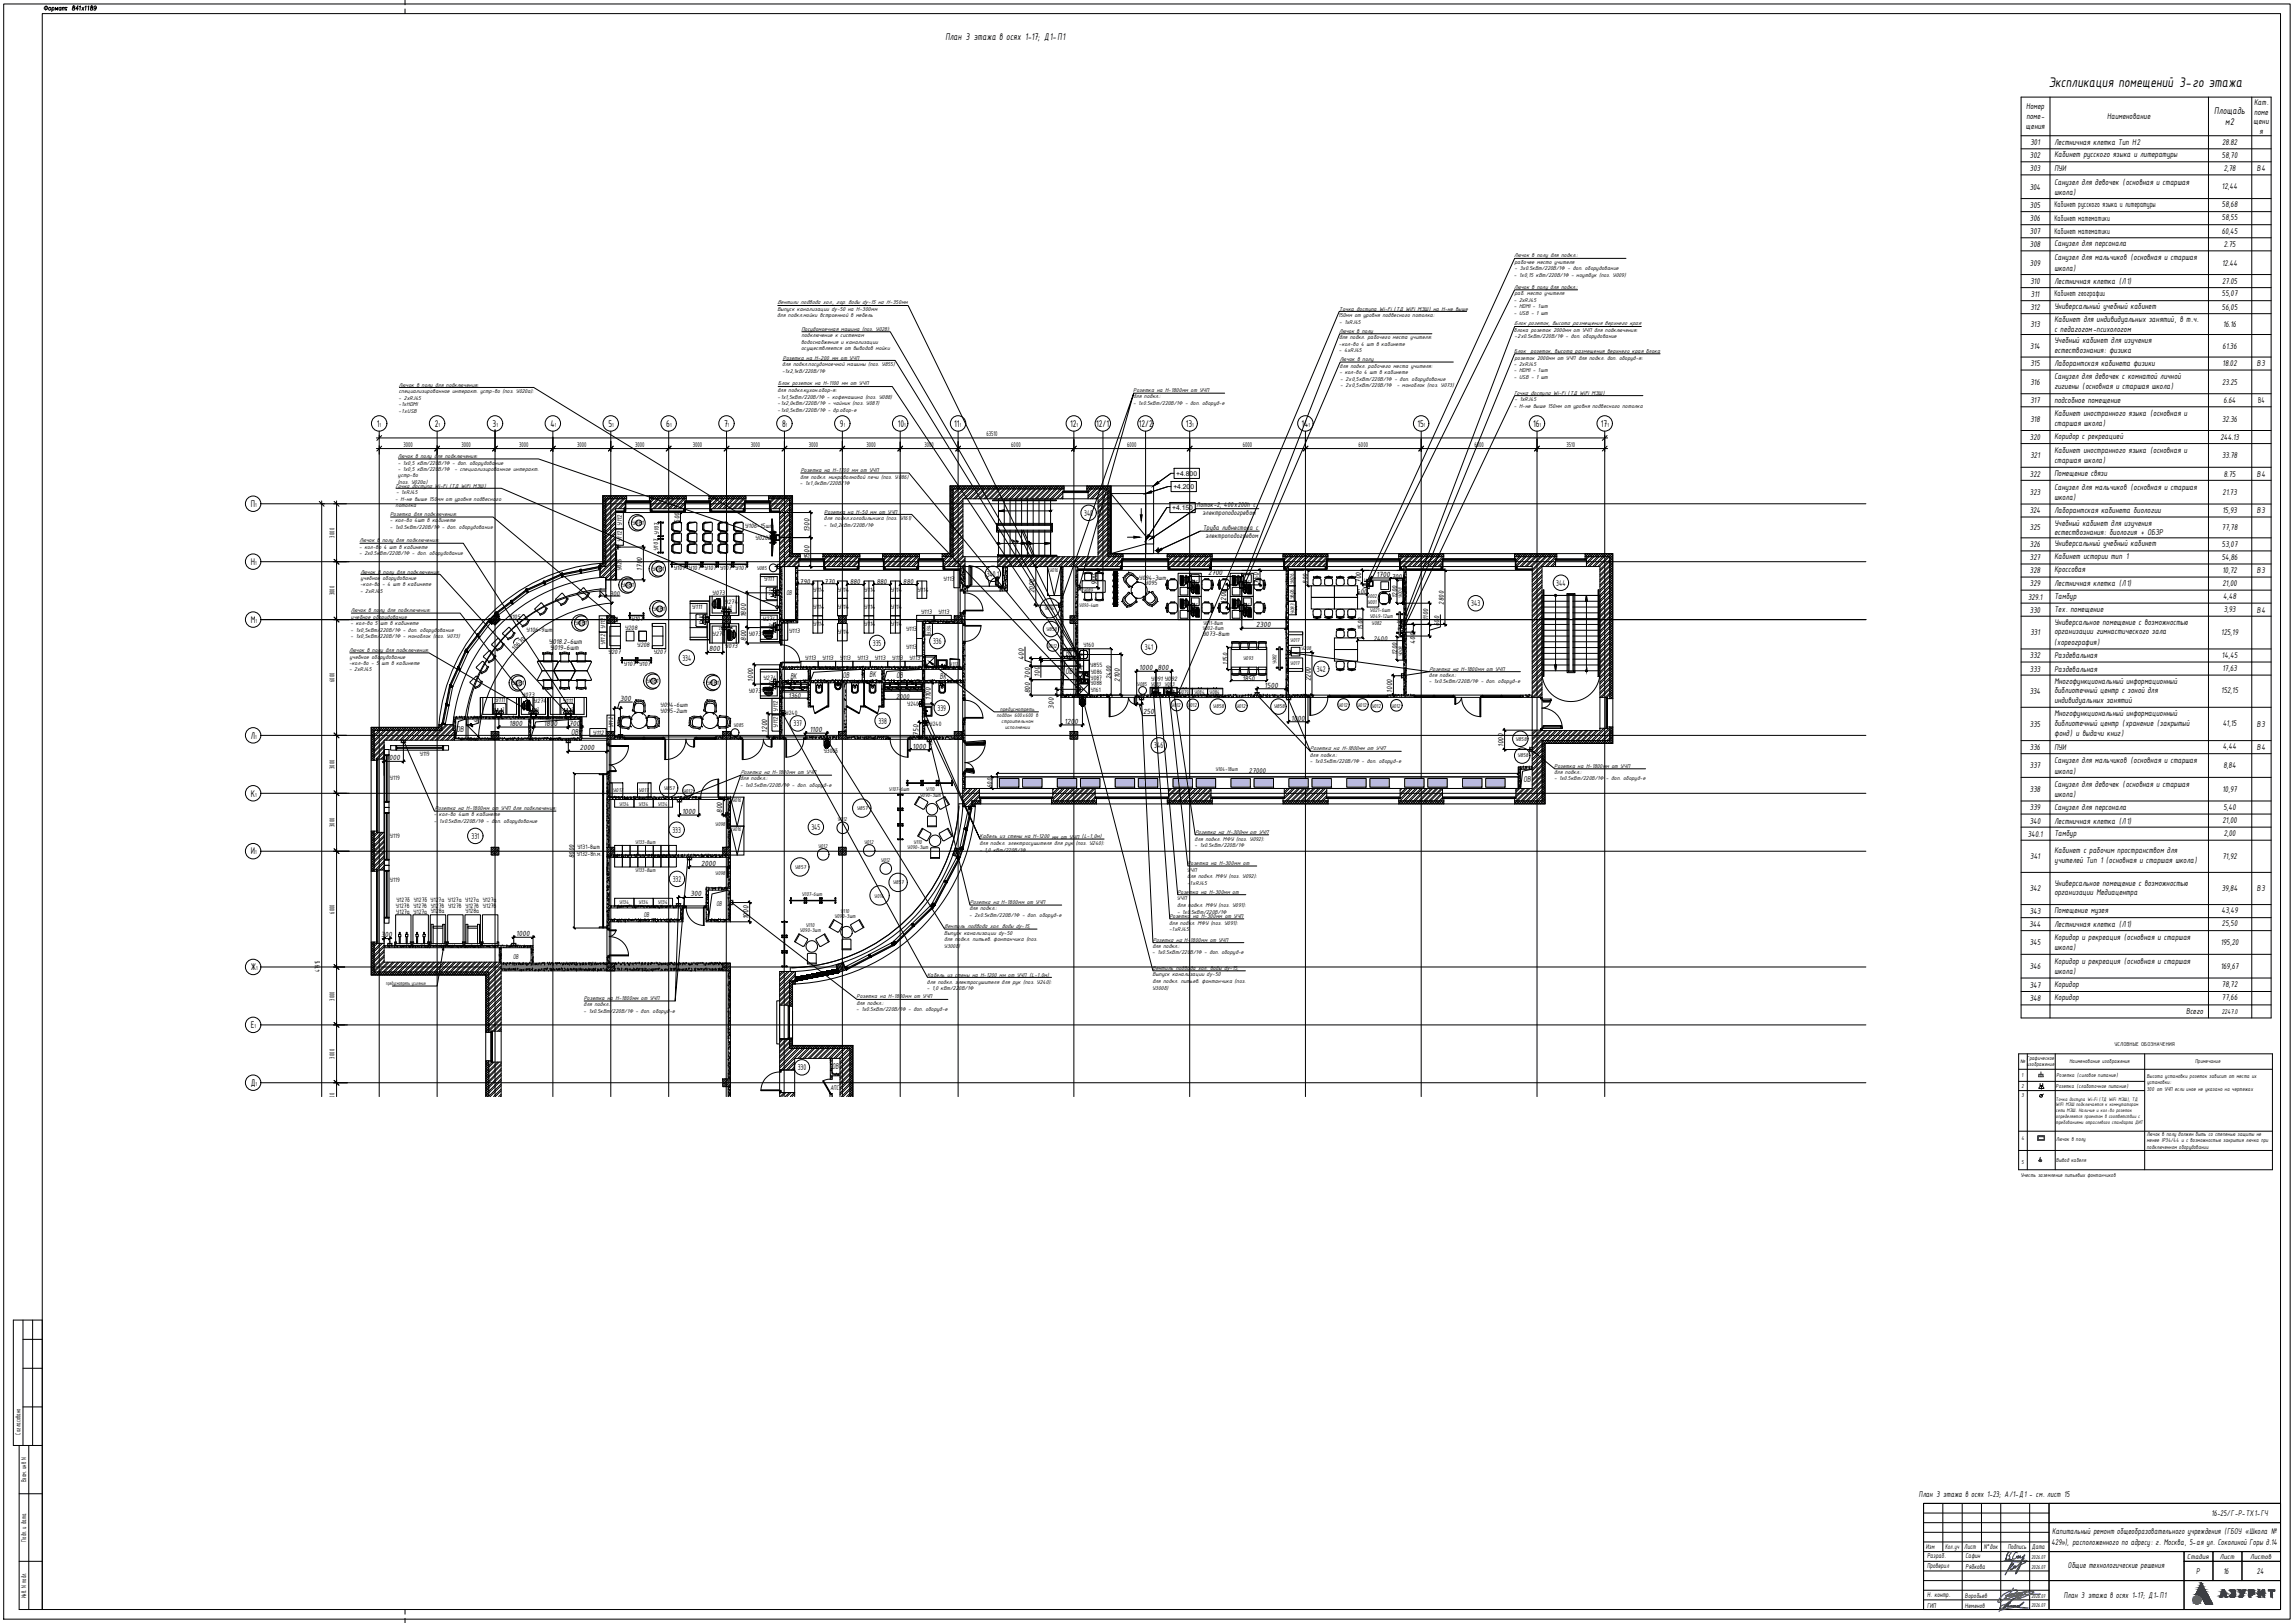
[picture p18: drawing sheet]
<svg xmlns="http://www.w3.org/2000/svg" width="1189mm" height="841mm" viewBox="0 0 1189 841" stroke-linecap="round" stroke-linejoin="round" font-family="sans-serif">
<defs><g id="words">
<text font-size="7.8" x="1062" y="45">Экспликация помещений 3-го этажа</text>
<g font-size="5.5">
<text x="490" y="21">План 3 этажа в осях 1-17; Д1-П1</text>
<text x="1148" y="59">Площадь</text>
<text x="1153" y="65">м2</text>
</g>
<g font-size="5.4">
<text x="195" y="221">1</text>
<text x="225" y="221">2</text>
<text x="255" y="221">3</text>
<text x="285" y="221">4</text>
<text x="315" y="221">5</text>
<text x="345" y="221">6</text>
<text x="375" y="221">7</text>
<text x="405" y="221">8</text>
<text x="435" y="221">9</text>
<text x="465" y="221">10</text>
<text x="495" y="221">11</text>
<text x="555" y="221">12</text>
<text x="568" y="221">12/1</text>
<text x="590" y="221">12/2</text>
<text x="615" y="221">13</text>
<text x="675" y="221">14</text>
<text x="735" y="221">15</text>
<text x="795" y="221">16</text>
<text x="830" y="221">17</text>
<text x="130" y="263">П</text>
<text x="130" y="293">Н</text>
<text x="130" y="323">М</text>
<text x="130" y="383">Л</text>
<text x="130" y="413">К</text>
<text x="130" y="443">И</text>
<text x="130" y="503">Ж</text>
<text x="130" y="533">Е</text>
<text x="130" y="563">Д</text>
</g>
<g font-size="4.7">
<text x="1050" y="57">Номер</text>
<text x="1168" y="54">Кат.</text>
<text x="1168" y="59">поме</text>
<text x="1050" y="62">поме-</text>
<text x="1092" y="62">Наименование</text>
<text x="1168" y="64">щени</text>
<text x="1050" y="67">щения</text>
<text x="1171" y="69">я</text>
<text x="1052" y="75">301</text>
<text x="1065" y="75">Лестничная клетка Тип Н2</text>
<text x="1152" y="75">28.82</text>
<text x="1052" y="82">302</text>
<text x="1065" y="82">Кабинет русского языка и литературы</text>
<text x="1152" y="82">58,70</text>
<text x="1052" y="89">303</text>
<text x="1065" y="89">ПУИ</text>
<text x="1152" y="88">2,78</text>
<text x="1170" y="89">В4</text>
<text x="1065" y="96">Санузел для девочек (основная и старшая</text>
<text x="1052" y="98">304</text>
<text x="1065" y="101">школа)</text>
<text x="1152" y="98">12,44</text>
<text x="1052" y="108">305</text>
<text x="1065" y="107">Кабинет русского языка и литературы</text>
<text x="1152" y="108">58,68</text>
<text x="1052" y="115">306</text>
<text x="1065" y="115">Кабинет математики</text>
<text x="1152" y="114">58,55</text>
<text x="1052" y="121">307</text>
<text x="1065" y="121">Кабинет математики</text>
<text x="1151" y="121">60,45</text>
<text x="1052" y="128">308</text>
<text x="1065" y="128">Санузел для персонала</text>
<text x="1152" y="128">2.75</text>
<text x="1052" y="138">309</text>
<text x="1065" y="135">Санузел для мальчиков (основная и старшая</text>
<text x="1152" y="138">12.44</text>
<text x="1065" y="140">школа)</text>
<text x="1052" y="147">310</text>
<text x="1065" y="147">Лестничная клетка (Л1)</text>
<text x="1152" y="147">27.05</text>
<text x="1053" y="154">311</text>
<text x="1065" y="153">Кабинет географии</text>
<text x="1152" y="154">55,07</text>
<text x="1052" y="161">312</text>
<text x="1065" y="160">Универсальный учебный кабинет</text>
<text x="1152" y="160">56,05</text>
<text x="1065" y="167">Кабинет для индивидуальных занятий, в т.ч.</text>
<text x="1052" y="169">313</text>
<text x="1065" y="172">с педагогом-психологом</text>
<text x="1152" y="169">16.16</text>
<text x="1065" y="178">Учебный кабинет для изучения</text>
<text x="1052" y="181">314</text>
<text x="1065" y="183">естествознания: физика</text>
<text x="1152" y="181">61.36</text>
<text x="1052" y="190">315</text>
<text x="1065" y="189">Лаборантская кабинета физики</text>
<text x="1152" y="190">18.02</text>
<text x="1170" y="190">В3</text>
<text x="1065" y="196">Санузел для девочек с комнатой личной</text>
<text x="1052" y="199">316</text>
<text x="1065" y="202">гигиены (основная и старшая школа)</text>
<text x="1152" y="199">23.25</text>
<text x="1052" y="209">317</text>
<text x="1065" y="209">подсобное помещение</text>
<text x="1152" y="209">6.64</text>
<text x="1170" y="209">В4</text>
<text x="1065" y="216">Кабинет иностранного языка (основная и</text>
<text x="1052" y="218">318</text>
<text x="1065" y="221">старшая школа)</text>
<text x="1152" y="218">32.36</text>
<text x="1052" y="228">320</text>
<text x="1065" y="228">Коридор с рекреацией</text>
<text x="1151" y="228">244.13</text>
<text x="1052" y="237">321</text>
<text x="1065" y="235">Кабинет иностранного языка (основная и</text>
<text x="1065" y="240">старшая школа)</text>
<text x="1152" y="237">33.78</text>
<text x="1052" y="247">322</text>
<text x="1065" y="247">Помещение связи</text>
<text x="1152" y="247">8.75</text>
<text x="1170" y="247">В4</text>
<text x="1052" y="257">323</text>
<text x="1065" y="254">Санузел для мальчиков (основная и старшая</text>
<text x="1152" y="257">21.73</text>
<text x="1065" y="259">школа)</text>
<text x="562" y="267">340</text>
<text x="1052" y="266">324</text>
<text x="1065" y="266">Лаборантская кабинета биологии</text>
<text x="1152" y="266">15,93</text>
<text x="1170" y="266">В3</text>
<text x="1052" y="275">325</text>
<text x="1065" y="272">Учебный кабинет для изучения</text>
<text x="1152" y="275">77,78</text>
<text x="1065" y="277">естествознания: биология + ОБЗР</text>
<text x="1052" y="284">326</text>
<text x="1065" y="283">Универсальный учебный кабинет</text>
<text x="1152" y="283">53,07</text>
<text x="1052" y="290">327</text>
<text x="1065" y="290">Кабинет истории тип 1</text>
<text x="1151" y="290">54,86</text>
<text x="511" y="299">340,1</text>
<text x="1052" y="297">328</text>
<text x="1065" y="297">Кроссовая</text>
<text x="1152" y="297">10,72</text>
<text x="1170" y="297">В3</text>
<text x="807" y="303">344</text>
<text x="1052" y="304">329</text>
<text x="1065" y="304">Лестничная клетка (Л1)</text>
<text x="1152" y="304">21,00</text>
<text x="1051" y="311">329.1</text>
<text x="1065" y="310">Тамбур</text>
<text x="1152" y="310">4,48</text>
<text x="762" y="314">343</text>
<text x="1052" y="317">330</text>
<text x="1065" y="317">Тех. помещение</text>
<text x="1152" y="317">3,93</text>
<text x="1170" y="317">В4</text>
<text x="1065" y="324">Универсальное помещение с возможностью</text>
<text x="1052" y="329">331</text>
<text x="1065" y="329">организации гимнастического зала</text>
<text x="1151" y="329">125,19</text>
<text x="452" y="335">335</text>
<text x="484" y="334">336</text>
<text x="1065" y="334">(хореография)</text>
<text x="552" y="340">ВК</text>
<text x="593" y="337">341</text>
<text x="1052" y="341">332</text>
<text x="1065" y="341">Раздевальная</text>
<text x="1152" y="341">14,45</text>
<text x="354" y="342">334</text>
<text x="1052" y="348">333</text>
<text x="1065" y="348">Раздевальная</text>
<text x="1152" y="348">17,63</text>
<text x="410" y="352">ВК</text>
<text x="437" y="351">ОВ</text>
<text x="451" y="351">ВК</text>
<text x="465" y="351">ОВ</text>
<text x="487" y="352">ВК</text>
<text x="552" y="349">ОВ</text>
<text x="682" y="348">342</text>
<text x="1052" y="360">334</text>
<text x="1065" y="354">Многофункциональный информационный</text>
<text x="1065" y="359">библиотечный центр с зоной для</text>
<text x="1151" y="359">152,15</text>
<text x="1065" y="364">индивидуальных занятий</text>
<text x="486" y="368">339</text>
<text x="1065" y="371">Многофункциональный информационный</text>
<text x="411" y="376">337</text>
<text x="455" y="375">338</text>
<text x="1052" y="377">335</text>
<text x="1065" y="376">библиотечный центр (хранение (закрытый</text>
<text x="1152" y="376">41,15</text>
<text x="1170" y="377">В3</text>
<text x="237" y="379">ОВ</text>
<text x="296" y="381">ОВ</text>
<text x="1065" y="381">фонд) и выдачи книг)</text>
<text x="598" y="388">346</text>
<text x="1052" y="389">336</text>
<text x="1065" y="389">ПУИ</text>
<text x="1152" y="388">4,44</text>
<text x="1170" y="389">В4</text>
<text x="1065" y="396">Санузел для мальчиков (основная и старшая</text>
<text x="1052" y="398">337</text>
<text x="1065" y="401">школа)</text>
<text x="1152" y="398">8,84</text>
<text x="790" y="405">ОВ</text>
<text x="1065" y="408">Санузел для девочек (основная и старшая</text>
<text x="1052" y="410">338</text>
<text x="1065" y="413">школа)</text>
<text x="1152" y="410">10,97</text>
<text x="1052" y="420">339</text>
<text x="1065" y="420">Санузел для персонала</text>
<text x="1152" y="420">5,40</text>
<text x="349" y="431">333</text>
<text x="421" y="430">345</text>
<text x="1052" y="427">340</text>
<text x="1065" y="427">Лестничная клетка (Л1)</text>
<text x="1152" y="426">21,00</text>
<text x="244" y="435">331</text>
<text x="1051" y="434">340.1</text>
<text x="1065" y="433">Тамбур</text>
<text x="1152" y="433">2,00</text>
<text x="1065" y="442">Кабинет с рабочим пространством для</text>
<text x="1052" y="445">341</text>
<text x="1065" y="447">учителей Тип 1 (основная и старшая школа)</text>
<text x="1152" y="445">71,92</text>
<text x="349" y="457">332</text>
<text x="1052" y="462">342</text>
<text x="1065" y="459">Универсальное помещение с возможностью</text>
<text x="1151" y="462">39,84</text>
<text x="1170" y="462">В3</text>
<text x="1065" y="464">организации Медиацентра</text>
<text x="1052" y="474">343</text>
<text x="1065" y="473">Помещение музея</text>
<text x="1151" y="473">43,49</text>
<text x="1052" y="480">344</text>
<text x="1065" y="480">Лестничная клетка (Л1)</text>
<text x="1152" y="480">25,50</text>
<text x="1052" y="490">345</text>
<text x="1065" y="487">Коридор и рекреация (основная и старшая</text>
<text x="1151" y="490">195,20</text>
<text x="1065" y="493">школа)</text>
<text x="1052" y="502">346</text>
<text x="1065" y="500">Коридор и рекреация (основная и старшая</text>
<text x="1151" y="502">169,67</text>
<text x="1065" y="505">школа)</text>
<text x="1052" y="512">347</text>
<text x="1065" y="511">Коридор</text>
<text x="1152" y="511">78,72</text>
<text x="1052" y="519">348</text>
<text x="1065" y="518">Коридор</text>
<text x="1152" y="518">77,66</text>
<text x="1133" y="526">Всего</text>
<text x="413" y="555">330</text>
<text x="431" y="554">ОВ</text>
<text x="995" y="776">План 3 этажа в осях 1-23; А/1-Д1 - см. лист 15</text>
<text x="1146" y="785">16-25/Г-P-ТХ1-ГЧ</text>
<text x="1064" y="795">Капитальный ремонт общеобразовательного учреждения (ГБОУ «Школа №</text>
<text x="1063" y="800">429»), расположенного по адресу: г. Москва, 5-ая ул. Соколиной Горы д.14</text>
<text x="1072" y="813">Общие технологические решения</text>
<text x="1138" y="816">Р</text>
<text x="1152" y="816">16</text>
<text x="1170" y="816">24</text>
<text x="1070" y="828">План 3 этажа в осях 1-17; Д1-П1</text>
</g>
<g font-size="4.2">
<text x="420" y="276" transform="rotate(-90 420 276)">1300</text>
<text x="420" y="290" transform="rotate(-90 420 290)">1500</text>
<text x="333" y="296" transform="rotate(-90 333 296)">1700</text>
<text x="626" y="298">2700</text>
<text x="713" y="299">1700</text>
<text x="568" y="303" transform="rotate(-90 568 303)">900</text>
<text x="652" y="302" transform="rotate(-90 652 302)">750</text>
<text x="705" y="302" transform="rotate(-90 705 302)">700</text>
<text x="536" y="308" transform="rotate(-90 536 308)">2000</text>
<text x="635" y="313" transform="rotate(-90 635 313)">1200</text>
<text x="387" y="320" transform="rotate(-90 387 320)">1800</text>
<text x="651" y="325">2300</text>
<text x="387" y="332" transform="rotate(-90 387 332)">800</text>
<text x="368" y="338">800</text>
<text x="531" y="342" transform="rotate(-90 531 342)">400</text>
<text x="590" y="347">1000</text>
<text x="600" y="347">800</text>
<text x="390" y="353" transform="rotate(-90 390 353)">1000</text>
<text x="534" y="352" transform="rotate(-90 534 352)">700</text>
<text x="539" y="351" transform="rotate(-90 539 351)">100</text>
<text x="580" y="353" transform="rotate(-90 580 353)">2100</text>
<text x="679" y="353" transform="rotate(-90 679 353)">2200</text>
<text x="534" y="359" transform="rotate(-90 534 359)">800</text>
<text x="655" y="356">1500</text>
<text x="722" y="359" transform="rotate(-90 722 359)">1000</text>
<text x="321" y="363">300</text>
<text x="482" y="363" transform="rotate(-90 482 363)">1100</text>
<text x="546" y="367" transform="rotate(-90 546 367)">300</text>
<text x="592" y="370">250</text>
<text x="264" y="376">1800</text>
<text x="282" y="376">1800</text>
<text x="295" y="376">700</text>
<text x="552" y="375">1200</text>
<text x="669" y="373">1000</text>
<text x="398" y="380" transform="rotate(-90 398 380)">1200</text>
<text x="420" y="379">1100</text>
<text x="476" y="381" transform="rotate(-90 476 381)">750</text>
<text x="301" y="389">2000</text>
<text x="473" y="388">1000</text>
<text x="779" y="387" transform="rotate(-90 779 387)">1000</text>
<text x="200" y="394">1000</text>
<text x="353" y="422">1000</text>
<text x="374" y="421" transform="rotate(-90 374 421)">800</text>
<text x="363" y="449">2000</text>
<text x="358" y="464">300</text>
<text x="388" y="476" transform="rotate(-90 388 476)">1000</text>
<text x="197" y="486">300</text>
<text x="268" y="485">1000</text>
</g>
<g font-size="3.9">
<text x="511" y="226">63510</text>
<text x="209" y="231">3000</text>
<text x="239" y="231">3000</text>
<text x="269" y="231">3000</text>
<text x="299" y="231">3000</text>
<text x="329" y="231">3000</text>
<text x="359" y="231">3000</text>
<text x="389" y="231">3000</text>
<text x="419" y="231">3000</text>
<text x="449" y="231">3000</text>
<text x="479" y="231">3000</text>
<text x="524" y="231">6000</text>
<text x="584" y="231">6000</text>
<text x="644" y="231">6000</text>
<text x="704" y="231">6000</text>
<text x="764" y="231">6000</text>
<text x="812" y="231">3510</text>
<text x="620" y="263">Лоток-2, 400х200h с</text>
<text x="623" y="267">электроподогревом</text>
<text x="352" y="271" transform="rotate(-90 352 271)">500</text>
<text x="624" y="274">Труба ливнестока с</text>
<text x="173" y="279" transform="rotate(-90 173 279)">3000</text>
<text x="625" y="279">электроподогревом</text>
<text x="721" y="300">700</text>
<text x="415" y="303">790</text>
<text x="427" y="302">770</text>
<text x="441" y="303">880</text>
<text x="454" y="303">880</text>
<text x="468" y="303">880</text>
<text x="678" y="302" transform="rotate(-90 678 302)">800</text>
<text x="173" y="309" transform="rotate(-90 173 309)">3000</text>
<text x="316" y="309">300</text>
<text x="408" y="309">ОВ</text>
<text x="703" y="308">500</text>
<text x="724" y="310" transform="rotate(-90 724 310)">1200</text>
<text x="748" y="313" transform="rotate(-90 748 313)">2800</text>
<text x="740" y="321" transform="rotate(-90 740 321)">1100</text>
<text x="706" y="327" transform="rotate(-90 706 327)">1500</text>
<text x="746" y="325" transform="rotate(-90 746 325)">600</text>
<text x="284" y="334">У018.2-6шт</text>
<text x="712" y="332">2400</text>
<text x="733" y="334" transform="rotate(-90 733 334)">400</text>
<text x="267" y="337" transform="rotate(-45 267 337)">10670</text>
<text x="285" y="337">У019-6шт</text>
<text x="724" y="339" transform="rotate(-90 724 339)">1200</text>
<text x="636" y="344" transform="rotate(-90 636 344)">1150</text>
<text x="173" y="354" transform="rotate(-90 173 354)">6000</text>
<text x="576" y="352" transform="rotate(-90 576 352)">2400</text>
<text x="644" y="353">1850</text>
<text x="409" y="362">1360</text>
<text x="464" y="362">2000</text>
<text x="248" y="375" transform="rotate(-90 248 375)">60</text>
<text x="173" y="399" transform="rotate(-90 173 399)">3000</text>
<text x="647" y="401">27000</text>
<text x="514" y="408" transform="rotate(-90 514 408)">600</text>
<text x="173" y="429" transform="rotate(-90 173 429)">3000</text>
<text x="298" y="445" transform="rotate(-90 298 445)">8000</text>
<text x="173" y="474" transform="rotate(-90 173 474)">6000</text>
<text x="371" y="470">ОВ</text>
<text x="334" y="475">ОВ</text>
<text x="266" y="497">ОВ</text>
<text x="166" y="504" transform="rotate(-90 166 504)">47915</text>
<text x="173" y="519" transform="rotate(-90 173 519)">3000</text>
<text x="1151" y="525">2247.0</text>
<text x="173" y="549" transform="rotate(-90 173 549)">3000</text>
<text x="430" y="565">АПС</text>
<text x="173" y="571" transform="rotate(-90 173 571)">1500</text>
<text x="11" y="743" transform="rotate(-90 11 743)">Согласовано</text>
<text x="14" y="768" transform="rotate(-90 14 768)">Взам. инв N</text>
<text x="14" y="799" transform="rotate(-90 14 799)">Подп. и дата</text>
<text x="998" y="803">Изм</text>
<text x="1008" y="803">Кол.уч</text>
<text x="1018" y="803">Лист</text>
<text x="1028" y="803">N°док</text>
<text x="1041" y="803">Подпись</text>
<text x="1053" y="803">Дата</text>
<text x="999" y="807">Разраб.</text>
<text x="1019" y="807">Сафин</text>
<text x="1134" y="808">Стадия</text>
<text x="1150" y="808">Лист</text>
<text x="1166" y="808">Листов</text>
<text x="999" y="813">Проверил</text>
<text x="1019" y="813">Рябкова</text>
<text x="999" y="828">Н. контр.</text>
<text x="14" y="828" transform="rotate(-90 14 828)">Инв. N подл.</text>
<text x="999" y="833">ГИП</text>
</g>
<g font-size="3.8">
<text x="1018" y="828">Воробьев</text>
<text x="1018" y="833">Неменов</text>
</g>
<g font-size="3.6">
<text x="322" y="272" transform="rotate(-90 322 272)">У112</text>
<text x="327" y="272">У081</text>
<text x="386" y="274">У106-15шт</text>
<text x="322" y="281" transform="rotate(-90 322 281)">У112</text>
<text x="391" y="280">У020а</text>
<text x="341" y="286" transform="rotate(-90 341 286)">У107 У107</text>
<text x="322" y="296" transform="rotate(-90 322 296)">У026</text>
<text x="338" y="296">У081</text>
<text x="349" y="295">У107 У107 У107 У107 У107</text>
<text x="322" y="304">У081</text>
<text x="396" y="301">У111</text>
<text x="489" y="301">У113</text>
<text x="590" y="300">У094-3шт</text>
<text x="593" y="303">У095</text>
<text x="369" y="308">У073</text>
<text x="421" y="307">У114</text>
<text x="434" y="307">У114</text>
<text x="448" y="307">У114</text>
<text x="461" y="307">У114</text>
<text x="475" y="307">У114</text>
<text x="338" y="317">У081</text>
<text x="359" y="316">У111</text>
<text x="376" y="313">У274</text>
<text x="421" y="316">У114</text>
<text x="434" y="316">У114</text>
<text x="448" y="316">У114</text>
<text x="461" y="316">У114</text>
<text x="264" y="321">У105</text>
<text x="298" y="324">У081</text>
<text x="327" y="322">У107</text>
<text x="395" y="322">У274</text>
<text x="477" y="318">У113</text>
<text x="486" y="318">У113</text>
<text x="273" y="328">У106-9шт</text>
<text x="314" y="326" transform="rotate(-90 314 326)">У112</text>
<text x="324" y="327" transform="rotate(-1 324 327)">У208</text>
<text x="369" y="330">У274</text>
<text x="388" y="330">У073</text>
<text x="409" y="328">У113</text>
<text x="421" y="325">У114</text>
<text x="434" y="329">У114</text>
<text x="448" y="325">У114</text>
<text x="461" y="325">У114</text>
<text x="469" y="327">У113</text>
<text x="623" y="329">У073-8шт</text>
<text x="314" y="334" transform="rotate(-90 314 334)">У112</text>
<text x="330" y="335">У208</text>
<text x="376" y="336">У073</text>
<text x="561" y="335">У160</text>
<text x="315" y="339">У207</text>
<text x="339" y="339">У207</text>
<text x="469" y="336">У113</text>
<text x="323" y="345">У107 У107</text>
<text x="417" y="342">У113</text>
<text x="426" y="342">У113</text>
<text x="435" y="342">У113</text>
<text x="444" y="342">У113</text>
<text x="453" y="342">У113</text>
<text x="462" y="342">У113</text>
<text x="471" y="342">У113</text>
<text x="335" y="354">У081</text>
<text x="395" y="352">У274</text>
<text x="565" y="352">У087</text>
<text x="565" y="349">У086</text>
<text x="596" y="353">У091 У092</text>
<text x="265" y="355">У081</text>
<text x="366" y="355">У081</text>
<text x="388" y="359">У073</text>
<text x="565" y="355">У088</text>
<text x="565" y="358">У161</text>
<text x="257" y="364">У111</text>
<text x="270" y="361">У073</text>
<text x="276" y="365">У274</text>
<text x="292" y="364">У111</text>
<text x="470" y="366">У240</text>
<text x="342" y="366">У094-6шт</text>
<text x="342" y="369">У095-2шт</text>
<text x="403" y="369" transform="rotate(-90 403 369)">У112</text>
<text x="407" y="371">У240</text>
<text x="318" y="377" transform="rotate(-90 318 377)">У112</text>
<text x="403" y="377" transform="rotate(-90 403 377)">У112</text>
<text x="482" y="376">У240</text>
<text x="307" y="381">У112</text>
<text x="218" y="392">У119</text>
<text x="427" y="390">У300б</text>
<text x="202" y="404">У119</text>
<text x="202" y="434">У119</text>
<text x="299" y="444">У132-8п.м.</text>
<text x="299" y="440">У131-8шт</text>
<text x="202" y="457">У119</text>
<text x="205" y="468">У127б У127б У127а У127а У127а У127а</text>
<text x="205" y="470">У127в У127в У127в У127в У127в У127в</text>
<text x="205" y="473">У127а У127а У128а</text>
<text x="241" y="473">У128а</text>
</g>
<g font-size="3.5">
<text x="610" y="247">+4.800</text>
<text x="608" y="253">+4.200</text>
<text x="607" y="264">+4.150</text>
</g>
<text font-size="3.4" x="565" y="346">У855</text>
<g font-size="3.1">
<text x="785" y="133">Лючок в полу для подкл.:</text>
<text x="785" y="137">рабочее место учителя</text>
<text x="785" y="143">- 1х0,15 кВт/220В/1Ф - ноутбук (поз. У009)</text>
<text x="785" y="140">- 3х0.5кВт/220В/1Ф - доп. оборудование</text>
<text x="785" y="150">Лючок в полу для подкл.:</text>
<text x="785" y="153">раб. место учителя</text>
<text x="403" y="158">Вентили подвода хол., гор. воды dy-15 на Н-350мм</text>
<text x="403" y="161">Выпуск канализации dy-50 на Н-300мм</text>
<text x="694" y="161">Точка доступа Wi-Fi (ТД WiFi МЭШ) на H-не выше</text>
<text x="785" y="156">- 2хRJ45</text>
<text x="785" y="160">- HDMI - 1шт</text>
<text x="403" y="164">для подкл.мойки встроенной в мебель</text>
<text x="693" y="164">150мм от уровня подвесного потолка:</text>
<text x="694" y="168">- 1хRJ45</text>
<text x="785" y="163">- USB - 1 шт</text>
<text x="415" y="171">Посудомоечная машина (поз. У028):</text>
<text x="694" y="173">Лючок в полу</text>
<text x="785" y="172">блока розеток 2000мм от УЧП для подключения:</text>
<text x="785" y="169">Блок розеток, высота размещения верхнего края</text>
<text x="415" y="178">водоснабжения и канализации</text>
<text x="415" y="175">подключение к системам</text>
<text x="694" y="179">-кол-во 4 шт в кабинете</text>
<text x="694" y="176">для подкл. рабочего места учителя:</text>
<text x="785" y="175">-2х0.5кВт/220В/1Ф - доп. оборудование</text>
<text x="415" y="181">осуществляется от выводов мойки</text>
<text x="694" y="183">- 4хRJ45</text>
<text x="785" y="183">Блок</text>
<text x="793" y="183">розеток, высота размещения верхнего края блока</text>
<text x="405" y="190">для подкл.посудомоечной машины (поз. У855)</text>
<text x="406" y="186">Розетка на Н-200 мм от УЧП</text>
<text x="694" y="191">для подкл. рабочего места учителя:</text>
<text x="694" y="187">Лючок в полу</text>
<text x="785" y="190">- 2хRJ45</text>
<text x="785" y="186">розеток 2000мм от УЧП для подкл. доп. оборуд-я:</text>
<text x="405" y="193">-1х2,1кВ/220В/1Ф</text>
<text x="694" y="194">- кол-во 4 шт в кабинете</text>
<text x="695" y="197">- 2х0,5кВт/220В/1Ф - доп. оборудование</text>
<text x="785" y="193">- HDMI - 1шт</text>
<text x="785" y="196">- USB - 1 шт</text>
<text x="207" y="204">специализированное интеракт. устр-во (поз. У020а):</text>
<text x="207" y="200">Лючок в полу для подключения:</text>
<text x="403" y="203">для подкл.кухон.обор-я:</text>
<text x="403" y="200">Блок розеток на Н-1100 мм от УЧП</text>
<text x="587" y="203">Розетка на H-1800мм от УЧП</text>
<text x="695" y="201">- 2х0,5кВт/220В/1Ф</text>
<text x="724" y="201">- моноблок (поз. У073)</text>
<text x="207" y="207">- 2хRJ45</text>
<text x="403" y="207">-1х1,5кВт/220В/1Ф - кофемашина (поз. У088)</text>
<text x="587" y="210">- 1х0.5кВт/220В/1Ф - доп. оборуд-е</text>
<text x="587" y="206">для подкл.:</text>
<text x="784" y="205">Точка доступа Wi-Fi (ТД WiFi МЭШ)</text>
<text x="785" y="208">- 1хRJ45</text>
<text x="207" y="211">-1хHDMI</text>
<text x="207" y="214">-1хUSB</text>
<text x="403" y="210">-1х2,0кВт/220В/1Ф - чайник (поз. У087)</text>
<text x="403" y="213">-1х0,5кВт/220В/1Ф - др.обор-е</text>
<text x="785" y="211">- H-не выше 150мм от уровня подвесного потолка</text>
<text x="197" y="221">1</text>
<text x="227" y="221">1</text>
<text x="257" y="221">1</text>
<text x="287" y="221">1</text>
<text x="317" y="221">1</text>
<text x="347" y="221">1</text>
<text x="377" y="221">1</text>
<text x="407" y="221">1</text>
<text x="437" y="221">1</text>
<text x="469" y="221">1</text>
<text x="497" y="221">1</text>
<text x="558" y="221">1</text>
<text x="618" y="221">1</text>
<text x="678" y="221">1</text>
<text x="738" y="221">1</text>
<text x="798" y="221">1</text>
<text x="833" y="221">1</text>
<text x="206" y="237">Лючок в полу для подключения:</text>
<text x="206" y="241">- 1х0,5 кВт/220В/1Ф - доп. оборудование</text>
<text x="206" y="244">- 1х0,5 кВт/220В/1Ф</text>
<text x="236" y="244">- специализированное интеракт.</text>
<text x="415" y="245">Розетка на Н-1700 мм от УЧП</text>
<text x="206" y="251">(поз. У020а)</text>
<text x="206" y="247">устр-во</text>
<text x="415" y="252">- 1х1,0кВт/220В/1Ф</text>
<text x="415" y="248">для подкл. микроволновой печи (поз. У086)</text>
<text x="205" y="253">Точка доступа Wi-Fi (ТД WiFi МЭШ)</text>
<text x="205" y="256">- 1хRJ45</text>
<text x="132" y="263">1</text>
<text x="205" y="259">- H-не выше 150мм от уровня подвесного</text>
<text x="205" y="263">потолка</text>
<text x="202" y="267">Розетка для подключения:</text>
<text x="427" y="270">для подкл.холодильника (поз. У161)</text>
<text x="427" y="266">Розетка на Н-50 мм от УЧП</text>
<text x="202" y="271">- кол-во 4шт в кабинете</text>
<text x="202" y="274">- 1х0.5кВт/220В/1Ф - доп. оборудование</text>
<text x="427" y="273">- 1х0,2кВт/220В/1Ф</text>
<text x="186" y="281">Лючок в полу для подключения:</text>
<text x="186" y="284">- кол-во 4 шт в кабинете</text>
<text x="186" y="288">- 2х0.5кВт/220В/1Ф - доп. оборудование</text>
<text x="132" y="293">1</text>
<text x="187" y="297">Лючок в полу для подключения:</text>
<text x="392" y="295">У085</text>
<text x="544" y="296">У016</text>
<text x="187" y="304">-кол-во - 4 шт в кабинете</text>
<text x="187" y="301">учебное оборудование</text>
<text x="670" y="303" transform="rotate(-90 670 303)">У606</text>
<text x="187" y="307">- 2хRJ45</text>
<text x="561" y="307">У089</text>
<text x="670" y="311" transform="rotate(-90 670 311)">У606</text>
<text x="708" y="310">У002</text>
<text x="727" y="310" transform="rotate(-90 727 310)">У008</text>
<text x="182" y="317">Лючок в полу для подключения:</text>
<text x="541" y="316">У014</text>
<text x="559" y="315">У090-4шт</text>
<text x="709" y="313">У001</text>
<text x="710" y="317">У021-6шт</text>
<text x="132" y="323">1</text>
<text x="182" y="324">- кол-во 5 шт в кабинете</text>
<text x="182" y="321">учебное оборудование</text>
<text x="623" y="324">У011-8шт</text>
<text x="671" y="318" transform="rotate(-90 671 318)">У083</text>
<text x="710" y="320">У049-12шт</text>
<text x="711" y="324">У082</text>
<text x="182" y="327">- 1х0,5кВт/220В/1Ф - доп. оборудование</text>
<text x="482" y="329" transform="rotate(-90 482 329)">У334</text>
<text x="542" y="327">У858</text>
<text x="623" y="327">У002-8шт</text>
<text x="182" y="331">- 1х0,5кВт/220В/1Ф - моноблок (поз. У073)</text>
<text x="543" y="336">У012</text>
<text x="669" y="333">У017</text>
<text x="181" y="338">Лючок в полу для подключения:</text>
<text x="181" y="341">учебное оборудование</text>
<text x="674" y="337">У208</text>
<text x="727" y="340" transform="rotate(-90 727 340)">У008</text>
<text x="181" y="345">-кол-во - 5 шт в кабинете</text>
<text x="181" y="348">- 2хRJ45</text>
<text x="492" y="345">У117</text>
<text x="644" y="342">У093</text>
<text x="662" y="344" transform="rotate(-90 662 344)">У082</text>
<text x="669" y="345">У017</text>
<text x="741" y="347">Розетка на H-1800мм от УЧП</text>
<text x="741" y="351">для подкл.:</text>
<text x="589" y="355">У085 У083 У083</text>
<text x="611" y="360">У079</text>
<text x="619" y="360">У084</text>
<text x="627" y="360">У084</text>
<text x="740" y="354">- 1х0.5кВт/220В/1Ф - доп. оборуд-е</text>
<text x="607" y="367">У012</text>
<text x="615" y="366">У012</text>
<text x="629" y="367">У858</text>
<text x="641" y="367">У012</text>
<text x="660" y="367">У858</text>
<text x="694" y="366">У012</text>
<text x="703" y="366">У012</text>
<text x="711" y="367">У012</text>
<text x="721" y="367">У012</text>
<text x="380" y="377">У085</text>
<text x="132" y="383">1</text>
<text x="785" y="384">У858</text>
<text x="679" y="389">Розетка на H-1800мм от УЧП</text>
<text x="679" y="395">- 1х0.5кВт/220В/1Ф - доп. оборуд-е</text>
<text x="679" y="392">для подкл.:</text>
<text x="786" y="393">У858</text>
<text x="384" y="401">Розетка на H-1800мм от УЧП</text>
<text x="630" y="399">У104-18шт</text>
<text x="805" y="401">для подкл.:</text>
<text x="805" y="398">Розетка на H-1800мм от УЧП</text>
<text x="384" y="408">- 1х0.5кВт/220В/1Ф - доп. оборуд-е</text>
<text x="384" y="404">для подкл.:</text>
<text x="805" y="404">- 1х0.5кВт/220В/1Ф - доп. оборуд-е</text>
<text x="132" y="413">1</text>
<text x="318" y="410">У017</text>
<text x="331" y="410">У017</text>
<text x="344" y="409">У857</text>
<text x="354" y="411">У012</text>
<text x="461" y="410">У107-6шт</text>
<text x="477" y="413">У090-3шт</text>
<text x="480" y="410">У110</text>
<text x="225" y="420">Розетка на H-1800мм от УЧП для подключения:</text>
<text x="321" y="417">У134</text>
<text x="331" y="417">У134</text>
<text x="341" y="417">У134</text>
<text x="379" y="416">У016</text>
<text x="444" y="420">У857</text>
<text x="225" y="423">- кол-во 4шт в кабинете</text>
<text x="434" y="426">У012</text>
<text x="225" y="426">-</text>
<text x="228" y="426">1х0.5кВт/220В/1Ф - доп. оборудование</text>
<text x="371" y="428">У098</text>
<text x="379" y="431">У016</text>
<text x="329" y="437">У133-8шт</text>
<text x="448" y="437">У012</text>
<text x="473" y="437">У110</text>
<text x="508" y="434">Кабель из стены на Н-1200 мм от УЧП (L-1,0м)</text>
<text x="619" y="436">для подкл. МФУ (поз. У092):</text>
<text x="619" y="432">Розетка на Н-300мм от УЧП</text>
<text x="132" y="443">1</text>
<text x="424" y="439">У012</text>
<text x="470" y="440">У090-3шт</text>
<text x="508" y="441">- 1,0 кВт/220В/1Ф</text>
<text x="508" y="438">для подкл. электросушителя для рук</text>
<text x="558" y="438">(поз. У240):</text>
<text x="619" y="439">- 1х0.5кВт/220В/1Ф</text>
<text x="456" y="447">У012</text>
<text x="615" y="448">Розетка на H-300мм от</text>
<text x="329" y="452">У133-8шт</text>
<text x="371" y="453">У098</text>
<text x="412" y="450">У857</text>
<text x="615" y="452">УЧП</text>
<text x="615" y="455">для подкл. МФУ (поз. У092):</text>
<text x="463" y="458">У857</text>
<text x="615" y="459">-1хRJ45</text>
<text x="416" y="465">У107-6шт</text>
<text x="453" y="465">У014</text>
<text x="610" y="467">УЧП</text>
<text x="610" y="463">Розетка на Н-300мм от</text>
<text x="321" y="469">У134</text>
<text x="331" y="469">У134</text>
<text x="341" y="469">У134</text>
<text x="436" y="473">У110</text>
<text x="502" y="472">для подкл.:</text>
<text x="502" y="468">Розетка на H-1800мм от УЧП</text>
<text x="610" y="473">- 1х0.5кВт/220В/1Ф</text>
<text x="610" y="470">для подкл. МФУ (поз. У091):</text>
<text x="432" y="476">У090-3шт</text>
<text x="502" y="475">- 2х0.5кВт/220В/1Ф - доп. оборуд-е</text>
<text x="606" y="479">для подкл. МФУ (поз. У091):</text>
<text x="606" y="476">Розетка на H-300мм от УЧП</text>
<text x="414" y="483">У090-3шт</text>
<text x="418" y="480">У110</text>
<text x="489" y="481">Вентиль подвода хол. воды dy-15,</text>
<text x="489" y="484">Выпуск канализации dy-50</text>
<text x="606" y="483">-1хRJ45</text>
<text x="489" y="491">У300б)</text>
<text x="489" y="488">для подкл. питьев. фонтанчика (поз.</text>
<text x="597" y="491">для подкл.:</text>
<text x="597" y="488">Розетка на H-1800мм от УЧП</text>
<text x="597" y="495">- 1х0.5кВт/220В/1Ф - доп. оборуд-е</text>
<text x="133" y="503">1</text>
<text x="597" y="503">Вентиль подвода хол. воды dy-15,</text>
<text x="480" y="510">для подкл. электросушителя для рук (поз. У240):</text>
<text x="480" y="506">Кабель из стены на Н-1200 мм от УЧП (L-1,0м)</text>
<text x="597" y="509">для подкл. питьев. фонтанчика (поз.</text>
<text x="597" y="506">Выпуск канализации dy-50</text>
<text x="480" y="513">- 1,0 кВт/220В/1Ф</text>
<text x="597" y="513">У300б)</text>
<text x="302" y="521">для подкл.:</text>
<text x="303" y="518">Розетка на H-1800мм от УЧП</text>
<text x="444" y="521">для подкл.:</text>
<text x="444" y="517">Розетка на H-1800мм от УЧП</text>
<text x="302" y="525">- 1х0.5кВт/220В/1Ф - доп. оборуд-е</text>
<text x="444" y="524">- 1х0.5кВт/220В/1Ф - доп. оборуд-е</text>
<text x="132" y="533">1</text>
<text x="1096" y="542">УСЛОВНЫЕ ОБОЗНАЧЕНИЯ</text>
<text x="1050" y="549">Графическое</text>
<text x="1073" y="551">Наименование изображения</text>
<text x="1138" y="551">Примечание</text>
<text x="1050" y="552">изображение</text>
<text x="132" y="563">1</text>
<text x="1048" y="558">1</text>
<text x="1048" y="564">2</text>
<text x="1066" y="564">Розетка (слаботочное питание)</text>
<text x="1066" y="558">Розетка (силовое питание)</text>
<text x="1113" y="558">Высота установки розеток зависит от места их</text>
<text x="1113" y="562">установки:</text>
<text x="1048" y="568">3</text>
<text x="1113" y="565">300 от УЧП если иное не указано на чертежах</text>
<text x="1048" y="591">4</text>
<text x="1066" y="591">Лючок в полу</text>
<text x="1113" y="589">Лючок в полу должен быть со степенью защиты не</text>
<text x="1113" y="592">менее IP34/44 и с возможностью закрытия лючка при</text>
<text x="1113" y="595">подключенном оборудовании</text>
<text x="1048" y="603">5</text>
<text x="1066" y="602">Вывод кабеля</text>
<text x="1047" y="610">Учесть заземление питьевых фонтанчиков</text>
<text x="1053" y="808">2026.07</text>
<text x="1053" y="813">2026.07</text>
<text x="1053" y="828">2026.07</text>
<text x="1053" y="833">2026.07</text>
</g>
<g font-size="2.9">
<text x="517" y="372">поддон 600х600 в</text>
<text x="518" y="368">предусмотреть</text>
<text x="519" y="375">строительном</text>
<text x="521" y="378">исполнении</text>
<text x="200" y="510">предусмотреть усиление</text>
</g>
<g font-size="2.8">
<text x="1066" y="570">Точка доступа Wi-Fi (ТД WiFi МЭШ), ТД</text>
<text x="1066" y="573">WIFI МЭШ подключается к коммутаторам</text>
<text x="1066" y="576">сети МЭШ. Наличие и кол-во розеток</text>
<text x="1066" y="579">определяется проектом в соответствии с</text>
<text x="1066" y="582">требованиями отраслевого стандарта ДИТ</text>
</g>
<text font-size="2.5" x="1047" y="551">№</text>
<g font-size="2.3">
<text x="398" y="278">4</text>
<text x="400" y="282">2</text>
<text x="620" y="300" transform="rotate(90 620 300)">4</text>
<text x="647" y="300" transform="rotate(90 647 300)">4</text>
<text x="706" y="305">2</text>
<text x="707" y="301">4</text>
<text x="398" y="308">2</text>
<text x="398" y="306">2</text>
<text x="373" y="316">2</text>
<text x="378" y="315">2</text>
<text x="619" y="316" transform="rotate(90 619 316)">4</text>
<text x="620" y="312" transform="rotate(90 620 312)">4</text>
<text x="646" y="316" transform="rotate(90 646 316)">4</text>
<text x="647" y="312" transform="rotate(90 647 312)">4</text>
<text x="362" y="320">2</text>
<text x="362" y="323">2</text>
<text x="724" y="323">2</text>
<text x="373" y="327">2</text>
<text x="379" y="326">2</text>
<text x="398" y="326">2</text>
<text x="398" y="324">2</text>
<text x="724" y="326">4</text>
<text x="560" y="347">3</text>
<text x="398" y="354">2</text>
<text x="398" y="356">2</text>
<text x="255" y="368">2</text>
<text x="260" y="368">2</text>
<text x="273" y="368">2</text>
<text x="278" y="368">2</text>
<text x="291" y="368">2</text>
<text x="296" y="368">2</text>
<text x="482" y="386">2</text>
</g>
</g></defs>
<g fill="none" stroke="#fff" stroke-width=".52">
<path d="M558 337h1v3h-1zM559 337v3M408 353h2v1h-2zM408 354h2M409 356h3v1h-3zM409 357h3M414 356h3v1h-3zM414 357h3M449 353h3v1h-3zM449 354h3M460 356h3v1h-3zM460 357h3"/>
<path d="M464 356h3v1h-3zM464 357h3M469 356h3v1h-3zM469 357h3M473 356h3v1h-3zM473 357h3M487 353h3v1h-3zM487 354h3M489 346h3v1h-3zM489 346h3"/>
</g>
<g fill="#fff" stroke="#fff" stroke-width=".52">
<path d="M409 356l3 1v-1zM409 356l3 1h-3z"/>
<path d="M414 356l3 1v-1zM414 356l3 1h-3z"/>
<path d="M460 356l3 1v-1zM460 356l3 1h-3z"/>
<path d="M464 356l3 1v-1zM464 356l3 1h-3z"/>
<path d="M469 356l3 1v-1zM469 356l3 1h-3z"/>
<path d="M449 353l3 1v-1zM449 353l3 1h-3z"/>
<path d="M408 353l2 1v-1zM408 353l2 1h-2z"/>
<path d="M487 353l3 1v-1zM487 353l3 1h-3z"/>
<path d="M489 346v1h3zM489 346h3v1z"/>
<path d="M558 337v3l1-3zM559 337v3h-1z"/>
<path d="M473 356l3 1v-1zM473 356l3 1h-3z"/>
</g>
<g fill="none" stroke="#000" stroke-width=".52">
<path d="M502 293a11 11 0 0 1 11 11M502 293h1v11h-1zM503 294h1v9h-1v-9zM516 300h1h-1v3h1h-1zM517 299v5zM517 299a5 5 0 0 0-4 5M499 317h1v1h-1zM499 316l1 1h-1zM499 306h1v1h-1zM499 307h1h-1zM500 316l9 1zM500 307a9 9 0 0 1 9 10"/>
<path d="M501 304v1zM501 304h1v1h-1zM517 304h1v1h-1zM518 304v1zM404 333h1v1h-1zM404 334h1h-1zM405 334a9 9 0 0 1 10 9M499 323h1v1h-1zM499 324h1h-1zM499 333h1h-1zM499 332l1 1h-1zM500 324h8z"/>
<path d="M508 324a8 8 0 0 1-8 8M558 337h.1M559 340h-1M560 338l-2 2zM404 344h1h-1zM404 343l1 1h-1zM405 343h10zM408 354h.1M408 353v1M408 354l2 1zM409 356h.1M409 356v1"/>
<path d="M409 356l2 2zM410 353v1M411 356h.1M411 356h1M412 356h-1M414 356v1M414 357l2 1zM417 356h.1M449 354h.1M449 353v1M449 354l2 1zM452 354h.1"/>
<path d="M452 353v1M460 356v1M460 357l2 1zM463 356h.1M464 356l1 1M465 356l2 2zM467 356h.1M469 356l1 1M470 356l2 2zM472 356h.1M473 356h1M473 357h.1"/>
<path d="M473 356v1M474 356l2 2zM474 356h.1M476 356h.1M476 357h.1M476 356v1M487 354h.1M487 353v1M487 354l2 1zM489 346v1M489 345l3 1zM490 354h.1"/>
<path d="M490 353v1M492 346h.1M492 346v1M422 366v4M422 369l6-3h1l-7 4zM429 366h.1M439 366h.1M439 366l6 3v1l-6-4zM446 366l-1 4M449 366h.1M449 366l6 3v1l-6-4zM456 366l-1 4"/>
<path d="M499 373h1h-1zM499 372l1 1h-1zM499 362h1h-1zM499 362h1v1h-1zM500 372h9h-9zM500 363a9 9 0 0 1 9 9M574 361h.1M574 361h1h-1zM575 361v10zM588 361v4zM588 361h1h-1zM588 365l-2-2-1-2a10 10 0 0 1-10 10"/>
<path d="M589 361h.1M678 361h.1M678 361h1zM679 361v10zM688 361h1zM688 361a9 9 0 0 1-9 10M689 361h.1M753 361h.1M753 361h1h-1zM754 361v4zM754 365l2-1 1-3a10 10 0 0 0 10 10M767 361v10z"/>
<path d="M767 361h1h-1zM768 361h.1M798 378h1zM798 378h1h-1zM798 361l1 1zM798 362h1h-1zM799 362h5v1h-5zM799 377h11v1h-11zM800 363h3v1h-3zM800 376h9v1v-1h-9v1zM804 362a5 5 0 0 1-5 5 11 11 0 0 1 11 10M315 386h1z"/>
<path d="M315 386h1h-1zM315 400h1h-1zM316 386h10v1h-10zM316 399h3v1h-3zM326 386a10 10 0 0 1-10 10l2 1 1 3M344 382v1zM344 382h1l-1 1zM344 383h1v11h-1zM359 383h1v4h-1zM359 387a4 4 0 0 1-4-4 11 11 0 0 1-11 11M360 382h1v1h-1zM361 382v1z"/>
<path d="M384 382v1zM384 382h1v1h-1zM385 383v11zM400 383v4zM400 387a4 4 0 0 1-4-4 11 11 0 0 1-11 11M400 382h1v1h-1zM401 382v1zM406 382h1v1h-1zM407 382v1zM407 383l1 9zM416 382h1v1zM417 383a9 9 0 0 1-10 9"/>
<path d="M417 382h1v1h-1zM460 382h1v1h-1zM461 382v1zM461 383a9 9 0 0 0 10 9M470 383l1 9zM471 382v1zM471 382h1v1h-1zM315 400l1 1zM362 413h1v1h-1zM363 413v1zM372 404v9zM372 413l1 1h-1z"/>
<path d="M372 404a9 9 0 0 0-9 9M373 413v1zM355 469v1zM355 469h1v1h-1zM356 470a9 9 0 0 0 9 10M365 470v10zM365 469v1zM365 469h1v1h-1zM315 496h1zM315 495h1v1h-1zM315 481h1zM315 481h1v1h-1z"/>
<path d="M316 495h10h-10zM316 482h3h-3zM319 482l-1 2-2 1a10 10 0 0 1 10 10M404 554h1v1h-1zM404 555h1v1zM404 555a10 10 0 0 0-10 10M431 559l-5 1M394 565h10h-10zM404 566h1h-1zM404 565h1v1h-1zM426 560h1l4 6-1 1zM430 567h1"/>
</g>
<g fill="none" stroke="#000" stroke-width=".52">
<path d="M404 294h.1M404 300h.1M404 295h.1M404 299h.1M404 297h.1M404 298h.1M404 296h.1M405 295h.1M405 294h.1M405 298h.1M405 296h.1M405 300h.1"/>
<path d="M405 297h.1M412 299h.1M412 297h.1M413 294h.1M413 297h.1M413 300h.1M413 296h.1M413 298h.1M413 299h.1M498 297h.1M498 296h.1M498 294h.1"/>
<path d="M498 297v1M498 299h.1M498 298h.1M498 295h.1M498 300h.1M499 298h.1M499 295h.1M499 299h.1M499 297h.1M499 296h.1M499 294h.1M499 300h.1"/>
<path d="M500 296h-1M500 296h.1M500 295h.1M500 297h.1M500 298h.1M500 300h.1M500 299h.1M500 294h.1M520 294h.1M520 298h.1M520 300h.1M520 297h.1"/>
<path d="M520 295h.1M520 296h.1M520 299h.1M521 299h.1M521 300h.1M521 294h.1M521 296h.1M521 298h.1M521 295h.1M521 297h.1M522 296h.1M522 299h.1"/>
<path d="M522 294h.1M522 298h.1M525 280h.1M525 281h.1M526 281h.1M527 281h.1M527 280h.1M528 281h.1M550 295h.1M550 299h.1M550 294h.1M550 298h.1"/>
<path d="M550 296h.1M550 297h.1M551 295h-1M551 296h.1M551 298h.1M551 299h.1M551 297h.1M551 300h.1M551 295h.1M551 294h.1M558 294h.1M558 299h.1"/>
<path d="M558 298h.1M558 296h.1M558 297h.1M558 300h.1M667 298h.1M667 296h.1M667 299h.1M667 295h.1M667 300h.1M667 294h.1M667 297h.1M668 295h.1"/>
<path d="M668 299h.1M668 294h.1M668 297h.1M668 297v1M728 299h.1M728 298h.1M728 298v1M728 294h.1M728 297h.1M728 295h.1M728 296h.1M729 296h.1"/>
<path d="M729 294h.1M729 298h.1M729 295v1M729 299h.1M404 301h.1M404 302h.1M404 307h.1M404 306h.1M404 313h.1M404 319h.1M404 305h.1M404 304h.1"/>
<path d="M404 316h.1M404 303h.1M404 314h.1M404 311h.1M404 315h.1M405 305h.1M404 310h.1M404 309h.1M404 317h.1M405 310h.1M405 302h.1M405 309h.1"/>
<path d="M405 307h.1M405 317h.1M405 304h.1M405 318h.1M405 311h.1M405 313h.1M405 315h.1M405 306h.1M405 319h.1M405 308h.1M405 312h.1M405 320h.1"/>
<path d="M405 301h.1M405 314h.1M405 303h.1M405 312v1M412 303h.1M412 316h.1M412 315h.1M412 302h.1M412 310h.1M412 312h.1M412 314h.1M413 308h.1"/>
<path d="M413 318h.1M413 319h.1M413 303h.1M413 305h.1M413 314h.1M413 312h.1M413 320h.1M413 301h.1M413 302h.1M413 313h.1M413 317h.1M413 307h.1"/>
<path d="M413 315h.1M413 316h.1M413 306h.1M413 311h.1M413 309h.1M413 310h.1M413 304h.1M498 302h.1M498 318h.1M498 301h.1M498 306h.1M498 319h.1"/>
<path d="M498 304h.1M498 303h.1M499 302h.1M499 318h.1M499 306h.1M499 303h.1M499 301h.1M499 305h.1M499 304h.1M499 320h.1M499 319h.1M500 318h.1"/>
<path d="M500 319h.1M500 301h.1M500 303h.1M500 304h.1M500 320h.1M500 306h.1M500 305h.1M500 303v1M501 305h.1M501 304h.1M519 304h.1M519 305h.1"/>
<path d="M519 306h.1M520 305h.1M520 303h.1M520 301h.1M520 302h.1M520 304h.1M520 306h.1M521 305h.1M521 306h.1M521 304h.1M521 301h.1M521 303h.1"/>
<path d="M521 302h.1M522 306h.1M522 305h.1M522 300h.1M522 303h.1M522 302h.1M522 301h.1M522 304h.1M550 300h.1M550 316h.1M550 310h.1M550 319h.1"/>
<path d="M550 318h.1M550 304h.1M550 305h.1M550 303h.1M550 317h.1M550 309h.1M550 306h.1M550 308h.1M550 315h.1M550 314h.1M550 312h.1M550 313h.1"/>
<path d="M550 311h.1M550 320h.1M550 307h.1M550 301h.1M551 317h.1M551 302h.1M551 301h.1M551 313h.1M551 315h.1M551 314h.1M551 312h.1M551 310h.1"/>
<path d="M551 307h.1M551 308h.1M551 320h.1M558 315h.1M557 313h.1M558 301h.1M558 310h.1M558 318h.1M558 309h.1M558 309v1M558 303h.1M558 307h.1"/>
<path d="M558 302h.1M558 313h.1M558 308h.1M558 312h.1M558 304h.1M558 317h.1M558 320h.1M558 306h.1M558 316h.1M558 319h.1M558 311h.1M558 314h.1"/>
<path d="M559 318h.1M559 310h.1M559 303h.1M559 309h.1M559 306h-1M559 305h.1M667 314h.1M667 301h.1M667 309h.1M667 320h.1M667 302h.1M667 313h.1"/>
<path d="M667 310h.1M667 319h.1M667 318h.1M667 315h.1M667 317h.1M667 316h.1M667 308h.1M667 305h.1M667 303h.1M667 307h.1M667 311h.1M667 312h.1"/>
<path d="M667 306h.1M667 304h.1M667 313h1M668 320h.1M668 318h.1M668 307h.1M668 301h.1M668 302h.1M668 312h.1M668 315h.1M668 314h.1M668 305h.1"/>
<path d="M728 313h.1M728 303h.1M728 312h.1M728 317h.1M728 311h.1M728 315h.1M728 302h.1M728 307h.1M728 300h.1M728 306h.1M728 319h.1M728 305h.1"/>
<path d="M728 309h.1M728 316h.1M728 304h.1M728 301h.1M728 314h.1M728 318h.1M728 310h.1M728 308h.1M729 302h.1M729 307h.1M729 305h.1M729 318h.1"/>
<path d="M729 304h.1M729 303h.1M729 317h.1M729 309h.1M729 313h.1M729 301h.1M729 300h.1M729 308h.1M729 319h.1M404 326h.1M404 329h.1M404 321h.1"/>
<path d="M404 331h.1M404 320h.1M404 333h.1M404 327h.1M405 333h.1M404 330h.1M404 322h.1M404 328h.1M404 332h.1M404 324h.1M405 332h.1M405 322h.1"/>
<path d="M405 329h.1M405 324h.1M405 331h.1M405 330h.1M405 325h.1M405 328h.1M405 327h.1M405 326h.1M405 323h.1M405 321h.1M405 320v1M406 323h.1"/>
<path d="M406 322h.1M406 323h1M407 322h.1M408 322h.1M409 322h.1M409 323h.1M410 322h.1M410 323h.1M411 322h.1M412 322h.1M412 320h.1M413 321h.1"/>
<path d="M413 322h.1M413 323h.1M478 335h.1M478 334h.1M478 331h.1M478 333h.1M478 332h.1M478 325h.1M478 328h.1M478 330h.1M478 339h.1M478 327h.1"/>
<path d="M478 338h.1M478 329h.1M478 326h.1M478 323h.1M478 324h.1M478 337h.1M479 333h.1M479 326h.1M479 329h.1M479 328h.1M479 330h.1M479 322h.1"/>
<path d="M479 323h.1M479 335h.1M479 324h.1M479 339h.1M479 336h.1M479 331h.1M479 337h.1M479 338h.1M479 332h.1M479 327h.1M480 323h-1M480 323h.1"/>
<path d="M480 322h.1M481 322h.1M481 323h.1M482 322h.1M482 323h.1M483 322h.1M483 323h.1M484 323h.1M484 322h.1M485 323h.1M485 322h.1M486 322h.1"/>
<path d="M486 323h.1M487 323h.1M487 322h.1M488 322h.1M488 323h.1M489 322h.1M489 323h.1M490 323h.1M491 322h.1M491 323h.1M492 323h.1M493 322h.1"/>
<path d="M494 322h.1M494 323h.1M495 323h.1M499 322h.1M499 323h.1M499 321h.1M499 338h.1M499 336h.1M499 340h.1M499 339h.1M499 337h.1M499 335h.1"/>
<path d="M500 334h.1M500 335h.1M500 322h.1M500 337h.1M500 323h.1M500 321h.1M550 339h.1M550 337h.1M550 330h.1M550 333h.1M550 335h.1M550 327h.1"/>
<path d="M550 321h.1M550 334h.1M550 329h.1M550 331h.1M550 328h.1M550 322h.1M550 324h.1M550 336h.1M550 323h.1M550 332h.1M551 334h.1M551 327h.1"/>
<path d="M551 339h.1M551 325h.1M551 338h.1M551 332h.1M551 340h.1M551 333h.1M551 336h.1M551 337h.1M551 322h.1M551 321h.1M552 337h.1M552 336h.1"/>
<path d="M553 336h.1M553 337h.1M554 337h.1M554 336h.1M555 336h.1M555 337h.1M556 336h.1M556 337h.1M557 336h.1M557 337h.1M557 326h.1M558 332h.1"/>
<path d="M557 323h.1M557 328h.1M557 322v1M557 334h.1M557 324h.1M557 335h.1M558 337h.1M558 338h.1M558 333h.1M558 336h.1M558 335h.1M558 334h.1"/>
<path d="M558 329h.1M558 328h.1M558 330h.1M558 331h.1M558 325h.1M558 326h.1M558 327h.1M558 339h.1M558 340h.1M559 333h.1M667 331h.1M667 328h.1"/>
<path d="M667 321h.1M667 339h.1M667 329h.1M667 326h.1M667 340h.1M667 323h.1M667 337h.1M667 322h.1M667 334h.1M667 330h.1M667 333h.1M667 335h.1"/>
<path d="M667 332h.1M667 336h.1M667 338h.1M667 325h.1M667 324h.1M667 324l1 1M668 331h.1M668 335h.1M668 321h.1M668 333h.1M668 329h.1M668 334h.1"/>
<path d="M668 332h.1M668 330h.1M668 327h.1M668 324h.1M668 326h.1M668 336h.1M668 324h-1M668 338h.1M728 325h.1M728 331h.1M728 333h.1M728 324h.1"/>
<path d="M728 336h.1M728 335v1M728 325v1M728 326h.1M728 330h.1M728 338h.1M728 329h.1M728 337h.1M728 334h.1M728 328h.1M728 327h.1M728 323h.1"/>
<path d="M728 335h.1M728 339h.1M728 322h.1M728 320h.1M728 321h.1M728 332h.1M729 322h.1M729 336h.1M729 331h.1M729 334h.1M729 324h.1M729 328h.1"/>
<path d="M729 332h.1M729 340h.1M729 330h.1M729 321h.1M729 326h.1M729 338h.1M729 329h.1M404 356h.1M404 353h.1M404 349h.1M404 348h.1M404 347h.1"/>
<path d="M404 346h.1M404 359h.1M404 345h.1M404 357h.1M405 359h.1M404 354h.1M404 358h.1M405 351h.1M404 351h.1M404 355h.1M405 345h.1M405 348h.1"/>
<path d="M405 358h-1M405 357h.1M405 356h.1M405 347h.1M405 349h.1M405 350h.1M405 355h.1M405 346h.1M405 354h.1M405 358h.1M405 353h.1M405 352h.1"/>
<path d="M406 346h.1M406 354h.1M406 353h.1M407 353h.1M407 347h.1M407 346h.1M408 347h.1M408 353h.1M409 353h.1M409 346h.1M410 346h.1M410 353h.1"/>
<path d="M410 354h.1M410 347h.1M411 346h.1M411 353h.1M411 354h.1M412 354h.1M412 346h.1M412 347h.1M412 353h.1M413 353h.1M413 346h.1M413 354h.1"/>
<path d="M414 353h.1M414 346h.1M415 353h.1M415 347h.1M415 346h.1M416 347h.1M416 353h.1M416 346h.1M417 347h.1M417 353h.1M417 354h.1M417 346h.1"/>
<path d="M417 346h1M418 353h.1M418 354h.1M418 346h.1M418 347h.1M419 353h.1M419 346h.1M419 348h.1M419 355h.1M419 352h.1M419 360h.1M419 356h.1"/>
<path d="M419 354v1M419 359h.1M419 347h.1M419 351h.1M419 357h.1M419 354h.1M419 349h.1M419 350h.1M420 353h.1M420 352h.1M420 355h.1M420 346h.1"/>
<path d="M420 359h.1M420 358h.1M420 354h.1M420 358v1M420 349h.1M420 348h.1M420 356h.1M420 350h.1M421 354h.1M421 353h.1M421 346h.1M422 346h.1"/>
<path d="M422 354h.1M422 353h.1M423 347h.1M423 346h.1M423 353h.1M424 346h.1M424 353h.1M424 347h.1M425 347h.1M425 346h.1M425 353h.1M425 354h.1"/>
<path d="M426 353h.1M426 347h.1M426 354h.1M426 346h.1M427 347h.1M427 353h.1M427 346h.1M427 354h.1M428 353h.1M428 346h.1M428 354h.1M428 347h.1"/>
<path d="M429 346h.1M429 347h.1M429 353h.1M430 353h.1M430 347h.1M430 346h.1M430 354h.1M431 346h.1M431 353h.1M431 347h.1M432 347h.1M432 346h.1"/>
<path d="M432 353h.1M432 354h.1M433 354h.1M433 353h.1M433 347h.1M434 353h.1M434 347h.1M434 346h.1M435 353h.1M435 346h.1M436 353h.1M436 347h.1"/>
<path d="M436 346h.1M437 353h.1M437 346h.1M437 354h.1M437 347h.1M438 353h.1M438 356h.1M438 355h.1M438 346h.1M438 358h.1M438 359h.1M438 354h1"/>
<path d="M439 354h-1M439 353h.1M439 347h.1M439 346h.1M439 354h.1M440 353h.1M440 347h.1M441 354h.1M441 347h.1M441 353h.1M441 346h.1M442 346h.1"/>
<path d="M442 353h.1M442 347h.1M443 346h.1M443 353h.1M443 354h.1M443 347h.1M444 354h.1M444 353h.1M444 346h.1M445 353h.1M445 346h.1M445 354h.1"/>
<path d="M445 347h.1M446 354h-1M446 346h.1M446 354h.1M446 353h.1M447 354h.1M447 353h.1M447 350h.1M447 349v1M447 349h.1M447 347h.1M447 346h.1"/>
<path d="M447 348h.1M447 351h.1M448 346h.1M448 347h.1M448 353h.1M448 349h.1M448 348h.1M448 351h.1M448 346v1M448 354h.1M449 347h.1M449 346h.1"/>
<path d="M449 354h.1M449 353h.1M450 353h.1M450 354h.1M450 347h.1M450 346h.1M451 353h.1M452 346h.1M452 347h.1M452 353h.1M453 354h.1M453 353h.1"/>
<path d="M453 347h.1M453 346h.1M454 354h.1M454 346h.1M454 353h.1M455 347h.1M455 346h.1M455 354h.1M455 353h.1M456 354h.1M456 353h.1M456 346h.1"/>
<path d="M456 347h.1M457 353h.1M457 346h.1M457 357h.1M457 359h.1M457 349h.1M457 350h.1M457 349v1M457 352h.1M457 348h.1M457 351h.1M457 347h.1"/>
<path d="M457 354h.1M458 352h.1M458 349h.1M458 350h.1M458 351h.1M458 348h.1M458 359h.1M458 347h.1M458 346h.1M458 355h.1M458 357h.1M458 353h.1"/>
<path d="M459 353h.1M459 346h.1M459 347h.1M459 354h.1M460 346h.1M460 353h.1M461 353h.1M461 347h.1M461 346h.1M461 354h.1M462 346h.1M462 347h.1"/>
<path d="M462 354h.1M462 353h.1M463 346h.1M463 353h.1M464 353h.1M464 346h.1M464 347h.1M465 346h.1M465 353h.1M465 354h.1M466 353h.1M466 347h.1"/>
<path d="M467 353h.1M467 346h.1M468 353h.1M468 346h.1M468 354h.1M468 347h.1M469 354h.1M469 346h.1M469 353h.1M470 354h.1M470 353h.1M470 346h.1"/>
<path d="M470 347h.1M471 353h.1M471 346h.1M471 347h.1M472 346h.1M472 353h.1M473 353h.1M473 347h.1M473 346h.1M473 346v1M474 353h.1M474 347h.1"/>
<path d="M474 346v1M475 346h.1M475 353h.1M475 347h.1M476 353h.1M476 354h.1M476 347h.1M476 346h.1M477 346h.1M477 354h.1M477 353h.1M478 347h.1"/>
<path d="M478 346h.1M478 354h.1M478 345h.1M478 349h.1M478 344h.1M478 355h.1M478 357h.1M478 342h.1M478 341h.1M478 351h.1M478 360h.1M478 350h.1"/>
<path d="M479 347h.1M478 359h.1M478 352h.1M478 348h.1M478 356h.1M479 355h.1M479 345h.1M479 340h.1M479 341h.1M479 354h.1M479 351h.1M479 358h.1"/>
<path d="M479 359h.1M479 347h-1M479 349h.1M479 357h.1M479 348h.1M479 356h.1M479 353h.1M479 344h.1M479 352h.1M479 343h.1M479 350h.1M479 346h.1"/>
<path d="M480 353h.1M480 347h.1M480 346h.1M481 354h.1M481 346h.1M481 353h.1M481 347h.1M482 353h.1M482 346h.1M483 347h.1M483 353h.1M483 346h.1"/>
<path d="M483 354h.1M484 353h.1M484 346h.1M484 347h.1M485 347h.1M485 353h.1M485 354h.1M485 346h.1M486 346h.1M486 354h.1M487 353h.1M487 346h.1"/>
<path d="M488 353h.1M488 346h.1M488 347h.1M488 354h.1M489 346h.1M489 347h.1M489 353h.1M490 346h.1M490 353h.1M490 347h.1M490 354h.1M491 346h.1"/>
<path d="M491 353h.1M491 354h.1M491 347h.1M492 354h.1M492 353h.1M492 346h.1M493 353h.1M493 354h.1M493 346h.1M494 346h.1M494 353h.1M494 354h.1"/>
<path d="M495 346h-1M495 346h.1M495 354h.1M495 353h.1M495 347h.1M496 353h.1M496 346h.1M497 346h.1M497 353h.1M497 347h.1M498 346h.1M498 347h.1"/>
<path d="M498 353h.1M498 354h.1M499 347h.1M499 354h.1M499 346h.1M499 346v1M499 350h.1M499 355h.1M499 351h.1M499 349h.1M499 352h.1M499 348h.1"/>
<path d="M499 345h.1M499 344h.1M499 353h.1M499 343h.1M499 359h.1M499 342h.1M499 357h.1M499 341h.1M500 341h.1M500 354h.1M500 356h.1M500 342h.1"/>
<path d="M500 354l-1 1M500 355h.1M500 349h.1M500 347h.1M500 351h.1M500 350h.1M500 345h.1M500 346h.1M500 357h.1M500 344h.1M500 359h.1M500 340h.1"/>
<path d="M500 352h.1M550 352h.1M550 356h.1M550 343h.1M550 360h.1M550 347h.1M550 346h.1M550 359h.1M550 357h.1M550 358h.1M550 355h.1M550 348h.1"/>
<path d="M550 341h.1M550 354h.1M550 353h.1M550 350h.1M550 349h.1M550 340h.1M550 351h.1M550 345h.1M551 354h.1M550 344h.1M551 341h.1M551 345h.1"/>
<path d="M551 343h.1M551 344h.1M551 351h.1M551 342h.1M551 346h.1M551 357h.1M551 360h.1M551 359h.1M551 352h.1M551 347h.1M552 341h.1M552 340h.1"/>
<path d="M553 340h.1M553 341h.1M554 341h.1M554 340h.1M555 340h.1M555 341h.1M556 340h.1M556 341h.1M557 340h.1M557 341h.1M558 347h.1M558 355h.1"/>
<path d="M558 349h.1M558 353h.1M558 341h.1M558 354h.1M558 360h.1M558 342h.1M558 350h.1M558 356h.1M558 348h.1M558 352h.1M558 345h.1M558 344h.1"/>
<path d="M558 343h.1M558 351h.1M558 346h.1M558 357h.1M558 358h.1M558 359h.1M559 351h.1M559 350h.1M559 360h.1M667 341h.1M667 352h.1M667 359h.1"/>
<path d="M667 342h.1M667 356h.1M667 355h.1M667 358h.1M667 348h.1M667 345h.1M667 349h.1M667 347h.1M667 357h.1M667 360h.1M667 354h.1M667 344h.1"/>
<path d="M667 343h.1M667 353h.1M667 351h.1M667 350h.1M667 346h.1M668 358h.1M668 344h.1M668 346h.1M668 341h.1M668 353h.1M668 359h.1M668 340h.1"/>
<path d="M668 354h.1M668 348h.1M668 352h.1M668 355h.1M668 349h.1M668 351h.1M728 352h.1M728 357h.1M728 344h.1M728 350h.1M728 345h.1M728 347h.1"/>
<path d="M728 358h.1M728 359h.1M728 340h.1M728 343h.1M728 354h.1M728 360h.1M728 353h.1M728 356h.1M728 349h.1M728 341h.1M728 348h.1M728 342h.1"/>
<path d="M728 355h.1M728 351h.1M729 347h.1M729 348h.1M729 357h.1M729 353h.1M729 343h.1M729 351h.1M729 355h.1M729 359h.1M729 346h.1M729 356h.1"/>
<path d="M729 345h.1M729 344h.1M729 352h.1M729 342h.1M235 376h.1M235 378h.1M235 374h.1M235 377h.1M235 380h.1M236 379h.1M236 373h.1M236 374h.1"/>
<path d="M236 375h.1M236 376h.1M236 378h.1M236 372h.1M236 377h.1M237 372h.1M238 372h.1M239 372h.1M240 372h.1M241 372h.1M242 372h.1M243 372h.1"/>
<path d="M244 373h.1M244 372h.1M245 372h.1M245 373h.1M246 372h.1M247 372h.1M249 372h.1M250 372h.1M252 372h.1M253 373h.1M253 372h.1M254 372h.1"/>
<path d="M254 373h.1M255 372h.1M256 372h.1M257 372h.1M258 372h.1M258 373h.1M259 373h.1M259 372h.1M260 372h.1M260 373h.1M261 372h-1M261 373h.1"/>
<path d="M262 372h.1M263 372h.1M264 372h.1M265 373h.1M266 372h.1M267 373h.1M267 372h.1M268 372h.1M269 372h.1M270 372h.1M271 372h.1M272 372h.1"/>
<path d="M273 372h.1M274 376h.1M274 372h.1M274 378h.1M274 374h.1M274 377h.1M274 380h.1M274 373h.1M275 373h.1M275 379h.1M275 374h.1M275 375h.1"/>
<path d="M275 372h.1M275 376h.1M275 378h.1M275 377h.1M276 372h.1M277 372h.1M278 372h.1M279 372h.1M280 372h.1M281 372h.1M282 372h.1M283 373h.1"/>
<path d="M283 372h.1M284 372l-1 1M284 372v1M284 372h.1M285 373h-1M285 373h.1M285 372h.1M286 372h.1M287 372h.1M288 372h.1M289 373h.1M289 372h.1"/>
<path d="M290 372h.1M290 373h.1M291 372h.1M292 372h.1M293 372h.1M294 372h.1M295 372h.1M296 372h.1M297 372h.1M297 373h.1M298 372h.1M299 372h.1"/>
<path d="M300 373h.1M300 372h.1M301 372h.1M301 379h.1M301 378h.1M301 373h.1M301 377h.1M301 376h.1M301 375h.1M301 374h.1M301 380h.1M302 378h.1"/>
<path d="M302 379h.1M404 360h.1M404 378h.1M404 366h.1M404 380h.1M404 379h.1M404 373h.1M404 361h.1M404 372h.1M404 364h.1M404 368h.1M404 376h.1"/>
<path d="M404 374h.1M404 371h.1M404 367h.1M404 362h.1M404 370h.1M404 369h.1M404 363h.1M405 378h.1M405 376h.1M405 377h.1M405 364h.1M405 375h.1"/>
<path d="M405 374h.1M405 369h.1M405 373h.1M405 372h.1M405 365h.1M405 371h.1M405 361h.1M405 370h.1M405 363h.1M405 368h.1M405 367h.1M405 366h.1"/>
<path d="M405 362h.1M405 380h.1M405 360h.1M419 362h.1M419 365h.1M419 366h.1M419 364h.1M420 360h.1M420 363h.1M420 365h.1M420 361h.1M438 379h.1"/>
<path d="M438 375h.1M438 374h.1M438 362h.1M438 369h.1M438 377h.1M438 367h.1M438 363h.1M438 370h.1M438 368h.1M438 361h.1M438 376h.1M438 372h.1"/>
<path d="M439 374h.1M439 368h.1M439 377h-1M457 363h.1M457 361h.1M458 365h.1M458 366h.1M458 364h.1M458 360h.1M458 363h.1M458 362h.1M458 361h.1"/>
<path d="M478 371h.1M478 375h.1M478 370h.1M478 372h.1M478 368h.1M478 374h.1M478 373h.1M478 365h.1M478 364h.1M478 377h.1M478 367h.1M478 369h.1"/>
<path d="M478 379h.1M479 360h.1M478 366h.1M478 362h.1M478 373v1M479 363h.1M479 366h.1M479 379h.1M479 362h.1M479 377h.1M479 374h.1M479 361h.1"/>
<path d="M479 375h.1M479 370h.1M479 376h.1M479 365h.1M479 369h.1M479 367h.1M479 378h.1M479 380h.1M479 364h.1M479 371h.1M479 373h.1M499 380h.1"/>
<path d="M499 376h.1M499 375h.1M499 362h.1M499 377h.1M499 360h.1M499 378h.1M499 379h.1M499 373h1M499 361h.1M499 373h.1M500 375h.1M500 374h.1"/>
<path d="M500 373h.1M500 380h.1M500 379h.1M500 360h.1M500 362h.1M500 361h.1M550 361h.1M551 361h.1M552 361h.1M553 361h.1M553 360h.1M554 360h.1"/>
<path d="M554 361h.1M555 360h.1M555 361h.1M556 361h.1M556 360h.1M557 361h.1M557 360h.1M558 361h.1M559 361h.1M560 361h.1M560 360h.1M561 361h.1"/>
<path d="M562 361h.1M562 360h.1M563 361h.1M564 360h.1M564 361h.1M565 361h.1M565 360h.1M566 361h.1M566 360h.1M567 361h.1M568 361h.1M569 361h.1"/>
<path d="M570 361h.1M570 360h.1M571 361h-1M571 361h.1M572 361h.1M573 361h.1M574 360h.1M589 360h.1M590 361h.1M591 361h.1M591 360h.1M592 361h.1"/>
<path d="M593 361h.1M593 360h.1M594 361h.1M595 361h.1M595 360h.1M596 361h.1M598 361h.1M598 360h.1M599 361h.1M599 360h.1M600 361h.1M601 361h.1"/>
<path d="M601 360h.1M602 361h.1M602 360h.1M603 360h.1M603 361h.1M604 360h.1M604 361h.1M605 361h.1M605 360h.1M606 360h.1M606 361h.1M607 360h.1"/>
<path d="M607 361h.1M608 360h.1M608 361h.1M609 361h.1M609 360h.1M610 361h.1M610 360h.1M611 361h.1M611 360h.1M611 361h1M612 361h.1M613 360h.1"/>
<path d="M613 361h.1M614 361h.1M614 360h.1M615 361h.1M615 360h.1M616 361h.1M616 360h.1M617 361h.1M617 360h.1M618 360h.1M618 361h.1M619 361h.1"/>
<path d="M620 361h.1M621 361h.1M621 360h.1M622 360h.1M622 361h.1M623 361h.1M623 360h.1M624 361h.1M624 360h.1M625 361h.1M626 360h.1M626 360l-1 1"/>
<path d="M626 361h.1M627 361h.1M628 360h.1M628 361h.1M629 361h.1M630 361h.1M630 360h1M631 360h.1M631 361h.1M632 361h.1M632 360h.1M633 360h.1"/>
<path d="M633 361h.1M634 361h.1M635 361h.1M635 360h.1M636 361h.1M637 361h.1M637 360h.1M638 361h.1M638 360h.1M639 361h.1M639 360h.1M640 360h.1"/>
<path d="M641 361h.1M641 360h.1M642 361h.1M643 361h.1M644 361h.1M645 360h.1M646 361h.1M647 361h.1M647 360h.1M648 361h.1M648 360h.1M649 360h.1"/>
<path d="M649 361h.1M650 361h.1M650 360h.1M651 361h.1M652 361h.1M652 360h.1M653 361h.1M653 360h.1M654 361h.1M655 361h.1M655 360h.1M656 360h.1"/>
<path d="M656 361h.1M657 361h.1M657 360h.1M658 361h.1M658 360h.1M659 361h.1M660 361h.1M660 360h.1M661 360h.1M661 361h.1M662 361h.1M663 361h.1"/>
<path d="M664 360h.1M664 361h.1M665 361h.1M666 361h.1M667 361h.1M668 361h.1M668 360h.1M669 361h.1M670 361h.1M670 360h.1M671 361h.1M671 360h.1"/>
<path d="M672 360h.1M673 361h.1M674 361h.1M674 360h.1M675 360h.1M675 361h.1M676 361h.1M676 360h.1M677 360h.1M677 361h.1M678 361h.1M719 361h.1"/>
<path d="M720 361h.1M720 360h.1M721 360h.1M721 361h.1M722 360h.1M722 361h.1M723 361h.1M723 360h.1M724 361h.1M724 360h.1M725 360h.1M725 361h.1"/>
<path d="M726 361h.1M726 360h.1M727 360h.1M727 361h.1M728 361h.1M729 361h.1M729 360h.1M730 361h.1M730 360h.1M731 361h.1M731 360h.1M732 360h.1"/>
<path d="M732 361h.1M733 360h.1M733 361h.1M789 361h.1M791 361h.1M792 361h-1M792 361h.1M792 360h.1M793 360h.1M793 361h.1M794 361h.1M235 382h.1"/>
<path d="M236 383h.1M236 381h.1M236 382h.1M236 380h.1M237 383h.1M238 383h.1M239 383h.1M240 383h.1M241 383h.1M242 383h.1M243 383h.1M244 383h.1"/>
<path d="M245 383h.1M245 384h.1M246 383h.1M246 384h.1M246 383v1M247 383h.1M247 384h.1M248 383h.1M249 383h.1M250 383h.1M251 383h.1M251 384h.1"/>
<path d="M252 383h.1M253 383h.1M253 384h.1M254 383h.1M255 383h.1M256 383h.1M257 383h.1M258 383h.1M259 383h.1M260 383h.1M260 384h.1M261 383h.1"/>
<path d="M262 383h.1M263 384h.1M263 383h.1M264 383h.1M265 383h.1M266 383h.1M267 383h.1M268 384h.1M268 383h.1M269 383h.1M270 383h.1M271 383h.1"/>
<path d="M272 383h.1M273 383h.1M274 383h.1M274 382h.1M275 384h.1M275 381h.1M275 383h.1M275 382h.1M275 380h.1M276 383h.1M277 383h.1M278 383h.1"/>
<path d="M279 383h.1M279 384h.1M280 383h.1M281 383h.1M282 383h.1M283 383h.1M284 383h.1M285 383h.1M286 383h.1M287 383h.1M288 383h.1M289 383h.1"/>
<path d="M290 383h.1M291 383h.1M291 384h.1M292 383h.1M293 383h.1M294 383l-1 1M294 383v1M294 383h.1M295 383h.1M296 383h.1M297 383h.1M298 383h.1"/>
<path d="M298 383v1M299 383h.1M299 384h.1M300 383h.1M300 384h.1M301 383h.1M301 381h.1M301 382h.1M301 383v1M315 384h.1M315 386h.1M315 383h.1"/>
<path d="M315 385h.1M316 385h.1M319 382h.1M319 383h.1M320 382h.1M320 383h.1M321 383h.1M321 382h.1M322 382h.1M322 383h.1M323 382h.1M323 383h.1"/>
<path d="M371 383h.1M371 382h.1M372 383h.1M372 382h.1M373 383h.1M373 382h.1M374 383h.1M374 382h.1M379 382h.1M379 383h.1M380 383h.1M381 383h.1"/>
<path d="M381 382h.1M382 382h.1M382 383h.1M383 383h.1M383 382h.1M384 382h.1M401 382h.1M401 383h.1M402 382h.1M402 383h.1M403 383h.1M404 383h.1"/>
<path d="M404 381h.1M404 382h.1M405 383h.1M405 382h.1M406 383h.1M406 382h.1M418 382h.1M418 383h.1M419 383h.1M419 382h1M420 382h.1M421 382h.1"/>
<path d="M421 383h.1M422 382h.1M422 383h.1M423 382h.1M423 383h.1M424 383h.1M425 382h.1M425 383h.1M426 382h.1M426 383h.1M427 382h.1M427 383h.1"/>
<path d="M428 383h.1M429 382h.1M429 383h.1M430 383h.1M430 382h.1M431 383h.1M432 382h.1M432 383h.1M433 383h.1M433 382h.1M434 383h-1M434 382h.1"/>
<path d="M434 383h.1M439 382h.1M439 383h.1M440 383h.1M440 382h.1M441 383h.1M441 382h.1M442 382h.1M443 382h.1M443 383h.1M444 383h.1M444 382h.1"/>
<path d="M445 383h.1M445 382h.1M445 383h-1M446 383h.1M446 382h.1M447 382h.1M448 383h.1M448 382h.1M449 382h.1M449 383h.1M450 383h.1M450 382h.1"/>
<path d="M451 383h.1M451 382h.1M452 383h.1M453 383h.1M453 382h.1M454 382h.1M454 383h.1M455 383h.1M455 382h.1M456 382h.1M456 383h.1M457 382h.1"/>
<path d="M457 383h.1M458 382h.1M458 383h.1M459 382h.1M459 383h.1M460 382h.1M460 383h.1M472 382h.1M472 383h.1M473 383h.1M473 382h.1M474 382h.1"/>
<path d="M474 383h.1M475 383h.1M475 382h.1M476 382h.1M476 383h.1M477 383h.1M478 382h.1M478 383h.1M478 381h.1M478 380h.1M479 383h.1M479 382h.1"/>
<path d="M479 381h.1M480 382h.1M480 383h.1M481 382h.1M481 383h.1M482 382h.1M482 383h.1M483 383h.1M484 383h.1M484 382h.1M485 383h.1M485 382h.1"/>
<path d="M486 382h.1M487 382h.1M487 383h.1M488 382h.1M488 383h.1M489 383h.1M489 382h.1M490 383h.1M490 382h.1M491 382h.1M492 382h.1M492 383h.1"/>
<path d="M493 383h.1M493 382h.1M494 383h.1M499 382h.1M499 381h.1M499 383h.1M500 382h.1M500 383h.1M500 381h.1M787 399h.1M788 398h.1M788 400h.1"/>
<path d="M788 399h.1M789 398h.1M789 399h.1M789 397h.1M790 398h.1M790 399h.1M791 398h.1M791 399h.1M791 397h.1M792 398h.1M792 397h.1M793 398h.1"/>
<path d="M793 399h.1M794 398h.1M794 397h.1M315 418h.1M315 417h.1M315 408h.1M315 406h.1M315 410h.1M315 414h.1M315 416h.1M315 411h.1M315 403h.1"/>
<path d="M315 415h.1M315 419h.1M315 413h.1M315 404h.1M315 412h.1M315 409h.1M315 401h.1M315 420h.1M315 407h.1M315 405h.1M315 402h.1M316 419h.1"/>
<path d="M316 412h-1M316 403h.1M316 405h.1M316 418h.1M316 410h.1M316 413h.1M316 417h.1M316 402h.1M316 409h.1M316 415h.1M316 414h.1M317 413h.1"/>
<path d="M317 414h.1M317 414h1M318 414h.1M318 413h.1M319 413h.1M319 414h.1M320 413h.1M321 414h.1M321 413h-1M321 413h.1M322 413h.1M323 414h.1"/>
<path d="M323 413h.1M324 413h.1M324 414h.1M325 414h.1M325 413h.1M326 414h.1M326 413h.1M327 414h.1M327 413h.1M328 414h.1M328 413h.1M329 414h.1"/>
<path d="M329 413h.1M330 413h.1M330 414h.1M331 414h.1M331 413h.1M332 414h.1M333 414h.1M334 414h.1M335 414h.1M335 413h.1M335 413h1M336 414h.1"/>
<path d="M336 413h.1M337 413h.1M337 414h.1M338 414h.1M339 414h.1M339 413h.1M340 414h.1M340 413h.1M341 414h.1M342 413h.1M342 414h.1M343 413h.1"/>
<path d="M343 414h.1M344 413h.1M344 414h.1M345 414h.1M345 413h.1M346 414h.1M346 413h.1M347 414h.1M348 414h.1M348 413h.1M349 414h.1M350 414h.1"/>
<path d="M350 413h.1M351 414h.1M351 413h.1M352 413h.1M352 414h.1M352 413v1M353 414h.1M353 413h.1M354 414h.1M355 414h-1M355 414h.1M355 413h.1"/>
<path d="M356 414h.1M356 413h.1M357 414h.1M358 413h.1M359 414h.1M359 413h.1M360 413h.1M360 414h.1M361 413h.1M361 414h.1M362 414h.1M373 413h.1"/>
<path d="M374 414h.1M374 413h.1M375 414h.1M375 413h.1M376 413v1M376 414h.1M376 413h.1M377 413h.1M377 414h.1M377 420h.1M378 417h.1M378 419h.1"/>
<path d="M378 414h.1M378 418h.1M378 416h.1M378 413h.1M379 420h.1M379 419h.1M379 418h.1M379 415h.1M499 404h.1M499 402h.1M499 403h.1M499 408h.1"/>
<path d="M499 405h.1M499 406h.1M499 407h.1M500 402h.1M500 406h.1M500 405h.1M500 408h.1M500 401h.1M500 407h.1M500 404h.1M500 403h.1M787 406h.1"/>
<path d="M787 408h.1M787 405h.1M787 403h.1M787 402h.1M787 400h.1M787 409h.1M787 401h.1M787 407h.1M787 404h.1M787 409h1M788 408h.1M788 407h.1"/>
<path d="M788 401h.1M788 406h.1M788 405h.1M788 404h.1M788 402h.1M788 403h.1M315 429h.1M315 433h.1M315 431h.1M315 425h.1M315 438h.1M315 422h.1"/>
<path d="M315 424h.1M315 437h.1M315 430v1M315 421h.1M315 423h.1M315 432h.1M315 428h.1M315 435h.1M315 426h.1M315 434h.1M315 436h.1M315 430h.1"/>
<path d="M315 439h.1M316 434h.1M316 427h.1M316 433h.1M316 429h.1M316 432h.1M316 436h.1M316 424h.1M316 421h.1M316 428h.1M316 431h.1M316 430h.1"/>
<path d="M316 422h.1M316 426h.1M316 438h.1M316 425h.1M316 423h.1M377 423h.1M378 439h.1M377 422h.1M377 422v1M377 434h.1M378 426h.1M377 433h.1"/>
<path d="M378 428h.1M378 430h.1M378 425h-1M378 425h.1M378 427h.1M378 432h.1M378 436h.1M378 431h.1M378 423h.1M378 435h.1M378 422h.1M378 429h.1"/>
<path d="M378 437h.1M378 433h.1M378 438h.1M378 420h.1M378 424h.1M378 434h.1M378 421h.1M379 422h.1M379 429h-1M315 457h.1M315 460h.1M315 453h.1"/>
<path d="M315 451h.1M315 452h.1M315 444h.1M315 449v1M315 450h.1M315 449h.1M315 455h.1M315 448h.1M315 447h.1M315 446h.1M315 445h.1M315 443h.1"/>
<path d="M315 459h.1M315 454h.1M315 456h.1M316 453h.1M316 444h.1M316 450h.1M316 460h.1M316 445h.1M316 449h.1M316 452h.1M316 456h.1M316 455h.1"/>
<path d="M316 459h.1M316 458h.1M316 457h.1M317 444h.1M317 443h.1M318 444h.1M318 443h.1M319 444h-1M319 444h.1M320 443h.1M320 444h.1M321 444h.1"/>
<path d="M321 443h.1M322 444h.1M322 443h.1M323 444h.1M323 443h.1M324 444h.1M324 443h.1M325 444h.1M325 443h.1M326 444h.1M327 444h.1M329 443h.1"/>
<path d="M329 444h.1M330 444h.1M330 443h.1M331 443h.1M332 443h.1M332 444h.1M333 444h.1M333 443h.1M334 444h.1M335 443h.1M335 444h.1M336 444h.1"/>
<path d="M336 443h.1M337 443h.1M338 443h.1M338 444h.1M339 444h.1M339 443h.1M340 444h.1M341 444h.1M341 443h.1M342 443h.1M342 444h.1M343 444h.1"/>
<path d="M344 444h.1M344 443h.1M345 444h.1M345 443v1M345 443h.1M346 444h.1M346 443h.1M347 443h.1M347 444h.1M347 444h1M348 444h.1M349 444h.1"/>
<path d="M350 444h.1M350 443h.1M351 444h.1M352 444h.1M352 443h.1M353 443h.1M353 444h.1M354 444h.1M354 443h.1M355 444h.1M355 443h.1M356 444h.1"/>
<path d="M356 443h.1M357 444h.1M357 443h.1M358 443h.1M358 444h.1M359 444h.1M359 443h.1M360 444h.1M360 443h.1M361 443h.1M361 444h.1M362 443h.1"/>
<path d="M362 444h.1M363 444h.1M363 443h.1M364 444h.1M364 443h.1M365 444h.1M365 443h.1M365 443v1M366 443h.1M366 444h.1M367 444h.1M367 443h.1"/>
<path d="M368 443h.1M368 444h.1M369 444h.1M369 443h.1M370 444h.1M370 443h.1M371 444h.1M371 443h.1M372 443h.1M373 444h.1M373 443h.1M374 443h.1"/>
<path d="M374 444h.1M375 444h.1M376 443h.1M376 444h.1M377 444h.1M377 443h.1M377 452h.1M377 460h.1M377 453h.1M377 450h.1M377 451h.1M377 446h.1"/>
<path d="M377 459h.1M377 449h.1M378 448h.1M378 447h.1M378 454h.1M378 458h-1M378 458h.1M378 446h.1M378 453h.1M378 459h.1M378 457h.1M378 452h.1"/>
<path d="M378 445h.1M378 444h.1M378 449h.1M378 456h.1M378 460h.1M378 443h.1M378 455h.1M378 450h.1M378 451l1 1M378 451h.1M379 448h.1M379 459h.1"/>
<path d="M379 450h.1M379 445h.1M379 449h.1M379 453h.1M379 457h.1M379 455h-1M379 447h.1M315 461h.1M315 473h.1M315 470h.1M315 472v1M315 472h.1"/>
<path d="M315 468h.1M315 466h.1M315 478h.1M315 465h.1M315 480h.1M315 463h.1M315 467h.1M315 471h.1M315 474h.1M315 476h.1M315 469h.1M315 475h.1"/>
<path d="M315 464h.1M315 479h.1M315 477h.1M316 466h.1M316 469h.1M316 464h.1M316 468h.1M316 471h.1M316 467h.1M316 472h.1M316 465h.1M316 463h.1"/>
<path d="M316 479h.1M316 477h.1M316 470h.1M317 470h.1M317 477h.1M318 477h.1M318 477h-1M318 478h.1M318 470h.1M319 470h.1M319 477h.1M319 476h.1"/>
<path d="M320 477h.1M320 470h.1M320 478h.1M321 477h.1M321 478h-1M321 470h.1M322 470h.1M322 477h.1M323 470h.1M323 477h.1M323 478h.1M324 477h.1"/>
<path d="M324 470h.1M324 478h.1M325 470h.1M325 477h.1M326 470h.1M326 478h.1M326 476h.1M326 477h.1M327 477h.1M327 470h.1M328 470h.1M328 477h.1"/>
<path d="M329 470h.1M329 477h.1M330 470h.1M330 470h-1M330 477h.1M331 477h.1M331 470h.1M331 478h.1M331 469h.1M332 477h.1M332 470h.1M332 478h.1"/>
<path d="M332 469v1M333 470h.1M333 477h.1M334 477h.1M334 470h.1M334 476h.1M335 477h.1M335 478h.1M335 470h.1M335 469h1M336 477h.1M336 470h.1"/>
<path d="M336 478h.1M337 477h.1M337 470h.1M338 470h.1M338 477h.1M338 478h.1M338 476h.1M339 477h.1M339 470h.1M339 478h.1M340 476h.1M340 470h.1"/>
<path d="M340 477h.1M340 478h.1M341 470h.1M341 477h.1M341 478h.1M342 470h.1M342 477h.1M343 477h.1M343 470h.1M344 470h.1M344 477h.1M345 477h.1"/>
<path d="M345 470h.1M345 478h.1M346 470h.1M346 477h.1M346 478h.1M347 477h.1M347 470h.1M347 478h.1M348 470h.1M348 477h.1M348 478h.1M349 477h.1"/>
<path d="M349 470h.1M349 478h.1M350 477h.1M350 470h.1M351 470h.1M351 477h.1M352 470h.1M352 469v1M352 477h.1M353 473h.1M353 476h.1M353 475h.1"/>
<path d="M353 477h.1M353 474h.1M353 470h.1M353 472h.1M353 471h.1M354 475h.1M354 476h.1M354 474h.1M354 473h.1M354 471h.1M354 471h-1M354 472h.1"/>
<path d="M354 470h.1M366 464h.1M366 461h.1M366 470h.1M366 468h.1M366 469h.1M366 466h.1M366 467h.1M366 473h.1M366 477h.1M366 465h.1M366 463h.1"/>
<path d="M366 476h.1M366 474h.1M366 462h.1M366 460h.1M366 478h.1M366 475h.1M366 471h.1M367 470h.1M367 466h.1M367 468h.1M367 471h-1M367 465h.1"/>
<path d="M367 477h.1M367 464h.1M367 463h.1M367 462h.1M367 472h.1M367 467h.1M367 474h.1M367 471h.1M367 469h.1M367 475h.1M367 461h.1M367 460h.1"/>
<path d="M368 461h.1M368 478h.1M368 477h.1M369 477h.1M369 478h.1M369 460h.1M369 461h.1M370 477h.1M370 461h.1M370 460h.1M371 460h.1M371 461h.1"/>
<path d="M371 477h.1M372 478h.1M372 477h.1M372 460h.1M372 476h.1M372 461h.1M373 461h.1M373 478h.1M373 460h.1M373 477h.1M374 460h.1M374 478h.1"/>
<path d="M374 461h.1M375 461h.1M375 478h.1M375 477h.1M376 477h.1M376 461h.1M376 460h.1M376 478h.1M377 461h.1M377 477h.1M378 469h.1M377 465h.1"/>
<path d="M377 464h.1M377 471h.1M377 466h.1M377 476h.1M378 471h.1M378 466h.1M378 472h.1M378 475h.1M378 461h.1M378 474h.1M378 464h.1M378 467h.1"/>
<path d="M378 477h.1M378 468h.1M378 462h.1M378 473h.1M378 463h.1M378 476h.1M378 470h.1M378 465h.1M379 461h.1M379 472h.1M379 460h.1M199 491h.1"/>
<path d="M199 490h.1M200 491h.1M201 490h.1M201 491h.1M202 491h.1M202 490h.1M203 491h.1M203 490h.1M204 491h.1M205 491h.1M205 490h.1M206 491h.1"/>
<path d="M207 491h.1M208 491h.1M209 490h.1M209 491h.1M210 490h.1M210 491h.1M211 490h.1M211 491h.1M212 490h.1M212 491h.1M213 491h.1M213 490h.1"/>
<path d="M214 491h.1M214 490h.1M215 491h.1M216 491h.1M217 490h.1M217 491h.1M218 490h.1M218 491h.1M219 491h.1M219 490h.1M220 491h.1M220 490h.1"/>
<path d="M221 491h.1M222 491h.1M222 490h.1M223 491h.1M223 490h.1M224 490h.1M225 491h.1M225 490h.1M226 490h.1M227 490h.1M227 491h.1M228 490h.1"/>
<path d="M229 491h.1M229 490h.1M230 491h.1M230 490h.1M231 491h.1M231 490h.1M232 491h.1M232 490h.1M233 491h.1M234 491h.1M234 490h.1M235 491h.1"/>
<path d="M235 490h.1M236 490h.1M236 491h.1M237 491h.1M237 490h.1M238 491h.1M238 490h.1M239 491h.1M240 490h.1M240 491h.1M241 491h.1M242 491h.1"/>
<path d="M242 490h.1M243 491h.1M243 490h.1M244 491h.1M244 490h.1M245 490h.1M245 491h.1M246 491h.1M246 490h.1M247 491h.1M247 490h.1M248 491h.1"/>
<path d="M248 490h.1M249 491h.1M249 490h.1M250 491h.1M250 490h.1M251 490h.1M252 491h.1M253 490h.1M254 490h.1M254 491h.1M255 490h.1M255 491h.1"/>
<path d="M256 491h.1M257 491h.1M257 490h.1M258 491h.1M259 495h.1M259 497h.1M259 492h.1M259 491h.1M259 493h.1M259 494h.1M259 496h.1M259 498h.1"/>
<path d="M259 491h1M259 499h.1M260 494h.1M260 496h.1M260 495h.1M260 492h.1M260 491h.1M260 490h.1M260 496v1M260 500h.1M261 499h.1M261 500h.1"/>
<path d="M261 491h.1M261 490h.1M262 500h.1M262 491h.1M263 500h.1M263 490h.1M263 491h.1M263 499h.1M264 500h.1M264 499h.1M264 491h.1M265 491h.1"/>
<path d="M265 499h.1M265 490h.1M265 500h.1M266 491h.1M266 490h.1M266 499h.1M267 499h.1M267 490h.1M268 490h.1M268 500h.1M268 491h.1M268 499h.1"/>
<path d="M269 499h.1M269 490h.1M269 500h.1M269 491h.1M270 490h.1M270 499h.1M270 491h.1M271 500h.1M271 490h.1M271 499h.1M271 491h.1M272 490h.1"/>
<path d="M272 491h.1M272 500h.1M273 499h.1M273 490h.1M273 500h.1M273 491h.1M274 491h-1M274 491h.1M274 499h-1M274 499h.1M274 500h.1M275 499h.1"/>
<path d="M275 491h.1M275 490h.1M275 498h.1M275 492h.1M275 494h.1M276 494h.1M276 500h.1M276 497h.1M276 493h.1M276 495h.1M276 491h.1M276 492h.1"/>
<path d="M276 498h.1M276 499h.1M276 496h.1M277 500h.1M278 500h.1M279 500h.1M280 499h.1M281 500h.1M281 499h.1M282 499h.1M282 500h.1M284 499h.1"/>
<path d="M284 500h.1M285 499h.1M285 500h.1M286 499h.1M286 500h.1M287 500h.1M288 499h.1M288 500h.1M289 500h.1M289 499h.1M290 499h.1M290 500h.1"/>
<path d="M291 499h.1M292 500h.1M292 499h.1M293 499h.1M293 500h.1M294 499h.1M294 500h.1M295 500h.1M295 499h.1M296 500h.1M296 499h.1M297 499h.1"/>
<path d="M298 499h.1M298 500h.1M299 500h.1M299 499h.1M300 499h.1M301 500h.1M302 500h.1M302 499h.1M303 500h.1M304 499h.1M304 500h.1M305 500h.1"/>
<path d="M305 499h.1M306 500h.1M306 499h.1M307 500h.1M307 499h.1M308 500h.1M308 499h.1M309 499h.1M309 500h.1M310 500h.1M311 499h.1M311 500h.1"/>
<path d="M312 500h.1M313 499h.1M313 500h.1M314 500h.1M314 499h.1M315 497h.1M315 498h.1M315 481h.1M315 499h.1M316 498h.1M316 497h.1M319 500h.1"/>
<path d="M319 499h.1M320 500h.1M321 499h.1M322 500h.1M323 499h.1M323 500h.1M324 500h.1M325 499h.1M326 500h.1M327 499h.1M328 500h.1M329 499h.1"/>
<path d="M330 500h.1M330 499h.1M331 500h.1M331 499h.1M333 499h.1M333 500h.1M334 500h.1M334 499h.1M336 500h.1M336 499h.1M337 500h.1M338 499h.1"/>
<path d="M339 500h.1M339 499h.1M340 499h.1M341 499h.1M341 500h.1M342 500h.1M342 499h.1M343 499h.1M343 500h.1M344 500h.1M345 500h.1M346 500h.1"/>
<path d="M346 499h.1M347 500h.1M347 499h.1M348 499h.1M349 500h.1M350 499h.1M350 500h.1M351 500h.1M352 500h.1M352 499h.1M353 499h.1M353 500h.1"/>
<path d="M354 499h.1M354 500h.1M355 499h.1M355 500h.1M356 499h.1M357 500h.1M358 500h.1M359 499h.1M359 500h.1M360 499h.1M360 500h.1M361 500h.1"/>
<path d="M361 499h.1M362 499h.1M363 499h.1M364 499h.1M365 500h.1M366 500h-1M366 500h.1M366 499h.1M367 500h.1M368 499h.1M368 500h.1M369 499h.1"/>
<path d="M369 500h.1M370 499h.1M371 500h.1M371 499h.1M372 499h.1M373 499h.1M372 500h.1M373 500h.1M374 500h.1M260 502h.1M260 503h.1M261 502h.1"/>
<path d="M262 503h.1M262 502h.1M263 502h.1M263 503h.1M264 502h.1M264 503h.1M265 503h.1M265 502h.1M266 500h.1M266 502h.1M266 503h.1M267 502h.1"/>
<path d="M267 500h.1M268 503h.1M268 502h.1M269 503h.1M270 503h.1M270 500h.1M271 503h.1M272 503h.1M273 503h.1M273 502h1M273 502h.1M274 502h.1"/>
<path d="M274 503h.1M275 502h.1M275 503h.1M275 500h.1M276 502h.1M276 503h.1M277 503h.1M278 503h.1M278 502h.1M279 503h.1M280 503h.1M280 500h.1"/>
<path d="M281 503h.1M281 502h1M282 502h.1M282 503h.1M283 502h.1M283 503h.1M284 502h.1M284 503h.1M285 502h.1M285 503h.1M286 503h.1M286 502h.1"/>
<path d="M287 500h-1M287 503h.1M287 502h.1M288 503h.1M288 502h.1M289 502h.1M289 503h.1M290 502h.1M291 502h.1M291 503h.1M291 500h.1M292 502h.1"/>
<path d="M292 503h.1M293 502h.1M293 503h.1M294 503h.1M294 502h.1M295 503h-1M295 503h.1M296 503h.1M296 502h.1M297 503h.1M297 502h.1M298 503h.1"/>
<path d="M298 502h.1M299 502h.1M299 503h.1M300 503h.1M300 502h.1M301 502h.1M301 503h.1M302 503h.1M303 503h.1M303 502h.1M304 502h.1M304 503h.1"/>
<path d="M305 503h.1M305 502h.1M306 502h.1M306 503h.1M307 503h.1M307 502h.1M308 503h.1M308 502h.1M309 503h.1M309 502h.1M310 503h.1M310 502h.1"/>
<path d="M311 503h.1M311 502h.1M312 503h.1M312 502h.1M313 502h.1M313 503h.1M314 503h.1M314 502h.1M319 503h.1M319 502h.1M320 502h.1M320 503h.1"/>
<path d="M321 502h.1M321 503h.1M322 503h.1M322 502h.1M323 503h.1M324 502h.1M325 502h.1M325 503h.1M326 502h.1M327 502h.1M327 503h.1M328 503h.1"/>
<path d="M328 502h.1M329 502h.1M329 503h.1M330 502h.1M330 503h.1M331 503h.1M331 502h.1M332 502h.1M332 500h.1M333 502h.1M333 503h.1M334 503h.1"/>
<path d="M334 502h.1M335 503h.1M335 502h.1M336 503h.1M336 502h.1M337 503h.1M338 503h.1M339 503h.1M340 502h.1M340 503h.1M341 502h.1M341 503h.1"/>
<path d="M342 502h.1M343 503h.1M344 503h.1M345 503h.1M345 502h.1M346 503h.1M348 502h.1M348 503h.1M349 502h.1M349 503h.1M350 502h.1M350 503h.1"/>
<path d="M351 503h.1M351 502h.1M352 502h.1M352 503h.1M353 503h.1M354 503h.1M354 502v1M354 502h.1M355 503h.1M356 502h.1M356 503h.1M357 502h.1"/>
<path d="M357 503h.1M358 503h.1M358 502h.1M359 503h.1M360 503h.1M360 502h.1M361 502h.1M362 502h.1M362 503h.1M363 503h.1M363 502h.1M364 502h.1"/>
<path d="M365 503h.1M365 502h.1M366 502h.1M366 503h.1M367 502h.1M368 503h.1M369 503h.1M369 502h.1M370 500h.1M370 503h.1M371 502h.1M371 503h.1"/>
<path d="M372 502h.1M372 503h.1M373 503h.1M373 502h.1M374 503h.1M374 502h.1M377 511h.1M378 506h.1M377 510h.1M377 506h.1M378 516h.1M378 518h.1"/>
<path d="M378 505h.1M378 517h.1M378 512h.1M378 509h.1M378 513h.1M378 514h.1M378 515h.1M378 519h.1M378 504h.1M378 507h.1M378 511h.1M378 508h.1"/>
<path d="M378 510h.1M379 514h.1M378 509h1M379 503h.1M379 504h.1M379 509h.1M379 509h-1M377 524h.1M378 533h.1M378 538h.1M377 537h.1M377 535h.1"/>
<path d="M377 523h.1M377 534h.1M377 525h.1M377 532h.1M377 533h.1M378 531h.1M378 537h.1M378 530h.1M378 527h.1M378 529h.1M378 536h.1M378 540h.1"/>
<path d="M378 528h.1M378 521h.1M378 524h.1M378 532h.1M378 525h.1M378 526h.1M378 534h.1M378 523h.1M378 522h.1M378 520h.1M378 535h.1M379 527h.1"/>
<path d="M377 552h.1M377 558h.1M377 549h.1M378 556h.1M377 544h.1M377 557h.1M378 543h.1M378 548h.1M378 555h.1M378 559h.1M378 552h.1M378 550h.1"/>
<path d="M378 547h.1M378 551h.1M378 549h.1M378 553h.1M378 557h.1M378 542h.1M378 545h.1M378 546h.1M378 541h.1M378 558h.1M378 554h.1M378 544h.1"/>
<path d="M379 546h.1M379 543h.1M379 545h.1M379 549h.1M379 556h.1M430 550h.1M430 551h.1M430 549h.1M430 555h.1M430 552h.1M431 557h.1M431 555h.1"/>
<path d="M431 558h.1M431 552h.1M431 550h.1M431 554h.1M431 553h.1M431 551h.1M431 549h.1M431 556h.1M432 556h.1M432 557h.1M433 557h.1M434 557h.1"/>
<path d="M435 557h.1M377 565h.1M378 566h.1M378 564h.1M378 568h.1M378 567h.1M378 565h.1M378 563h.1M378 567h1M379 567h-1M430 567h.1M431 567h.1"/>
<path d="M431 568h.1"/>
</g>
<g fill="none" stroke="#000" stroke-width=".52">
<path d="M312 257h13M325 257v1M337 257h19M337 257v1M356 257v1M367 257h20M367 257v1M387 257v1M398 257h13v30h4M398 257v1M551 252v1M563 252v1"/>
<path d="M576 252v35h6M576 256h18v31h-18zM576 252h22v35h-22zM291 297l-18 8M291 298l-18 8M291 299l-17 8M310 294l-19 3M310 294l-19 4M310 295l-18 4M311 294l-20 4M415 287v1M426 287h20"/>
<path d="M426 287v1M446 287v1M457 287h20M457 287v1M477 287v1M488 287v1M492 287h-81v-30h-99v35h-1v2M576 287v-35h-84v35h-4M576 287h260v98h-35v32M582 287v1M605 287h23M605 287v1"/>
<path d="M628 287v1M665 287h23M665 287v1M688 287v1M725 287h23M725 287v1M748 287v1M785 287h22M785 287v1M807 287v1M821 287h15M821 287v1"/>
<path d="M272 306l-15 12M273 306l-16 12M273 307l-15 12M241 337l-8 18M242 338l-8 17M243 338l-8 18M253 321l-12 16M253 322l-12 15M254 322l-12 15M254 323l-11 15M233 356l-4 19M234 356l-4 19"/>
<path d="M235 356l-4 19M228 375v2h-36M229 375h-2v2h-35M834 377h2M834 362h2M192 394h2M801 385v32h-16v-2M505 417v1h-1M508 415v2h-3v1M545 415v2h23v-2M605 415v2h23v-2M665 415v2h23v-2"/>
<path d="M725 415v2h23v-2M192 431h2M192 451h2M192 488h2M412 510h-1v11M412 508v2h-1v32M252 535h1M409 538h2M409 521h2M411 538v4h31v26M252 550h1"/>
</g>
<path d="M199 389v13" fill="none" stroke="#000" stroke-width=".52"/>
<g fill="none" stroke="#000" stroke-width=".52">
<path d="M324 260h13h-13zM325 260h11M325 260h.1M336 260h.1M355 260h13h-13zM356 260h11M356 260h.1M367 260h.1M386 260h13h-13zM387 260h.1M387 260h11M398 260h.1"/>
<path d="M551 258h13M551 255h13h-13zM551 255h.1M551 255h12M563 255h.1M324 264h13M355 264h13M386 264h13M414 294h13M414 290h13h-13zM415 290h11M415 290h.1"/>
<path d="M426 290h.1M445 294h13M445 290h13h-13zM446 290h11M446 290h.1M457 290h.1M476 294h13M476 290h13h-13zM477 290h11M477 290h.1M488 290h.1M581 294h25"/>
<path d="M581 290h25h-25zM582 290h23M582 290h.1M605 290h.1M628 294h38M628 290h38h-38zM628 290h37M628 290h.1M665 290h.1M688 294h38M688 290h38h-38zM688 290h37"/>
<path d="M688 290h.1M725 290h.1M748 294h38M748 290h38h-38zM748 290h.1M748 290h37M785 290h.1M806 294h16M806 290h16h-16zM807 290h14M807 290h.1M821 290h.1"/>
<path d="M192 377v128h60v63M829 361v16M832 361h1v16h-1zM832 377h1M832 362h1M833 362v15M195 393h1v38h-1zM195 394h1M195 394v37M199 393v38M508 409h38M508 413h38v1h-38z"/>
<path d="M508 417h37M508 413v1M508 413h37M545 413v1M568 413h38v1h-38zM568 409h38M568 417h37M568 413h37M568 413v1M605 413v1M628 413h38v1h-38zM628 409h38"/>
<path d="M628 417h37M628 413v1M628 413h37M665 413v1M688 413h38v1h-38zM688 409h38M688 417h37M688 413h37M688 413v1M725 413v1M748 413h38v1h-38zM748 409h38"/>
<path d="M748 417h37M748 413v1M748 413h37M785 413v1M195 431h1M195 451h1v38h-1zM195 452h1M195 452v36M199 451v38M195 488h1M255 534v16zM255 535h.1"/>
<path d="M255 535v15M260 534v16M408 521h1v17h-1zM408 522h1M408 538h1M409 522v16M255 550h.1"/>
</g>
<g fill="none" stroke="#000" stroke-width=".52">
<path d="M325 260v-2h-11v36h-3v5h3v1h5v-36h5v-4h13v4h18v-4h13v4h18v-4h13v4h5v30h10v-4h13v4h18v-4h13v4h18v-4h13v4h11v-6h-1v-30h52v-3h13v3h5v30h-52v6h64v-4h25v4h22v-4h38v4h22v-4h38v4h22v-4h38v4h8v67h5v-67h7v-4h1v-2h-22v2M337 260v-2h19v2M367 260v-2h20v2M398 260v-2h11v30h6v2M551 255v-2h-57v35h-6v2M563 255v-2h11v35h8v2M311 292a92 92 0 0 0-84 83M426 290v-2h20v2M457 290v-2h20v2M605 290v-2h23v2M665 290v-2h23v2M725 290v-2h23v2"/>
<path d="M833 362h1v-74h-13v2h1v4h7v67h4v16h-4v2l-35-1v31h-8v5h-1v1h14v-31h35v-7h-1M195 394h-1v-16h35v-3h6v3h1v6h-37v9h-4v38h4v20h-4v38h4v10h61v35h-5v16h5v18M499 409h9v5v1h-4v3h-5zM505 418a98 98 0 0 1-93 92M546 409h22v5v1h-23v-1h1zM606 409h22v5v1h-23v-1h1zM666 409h22v5v1h-23v-1h1zM726 409h22v5v1h-23v-1h1zM195 431h-1v20h1M195 488h-1v16h59v31h2M409 538h.1M409 538h-5v16h8v-6h23v20"/>
<path d="M409 538v5h31v25M409 521h-5v-18h8v5h-3v13M255 550h-2v18M404 568v-2h8v2"/>
</g>
<g fill="none" stroke="#000" stroke-width=".52">
<path d="M404 294v39h1v-10h8v-29M405 294v28h7v-28M498 294v12h3v-2h-1v-10M520 294v10h-2v2h4v-12M550 294v67h24v-1h-23v-66M558 294v25M559 294v25M667 294v66M668 294v66M728 294v66M729 294v66M498 319v-1h2v5h-21v23h20"/>
<path d="M495 322h-17v24h-73v-2h-1v38h-3v1h5v-1h-1v-28h14v12h1v-12h58v28h-6v1h27M499 333h1v29h-1zM551 336h7M551 337h7M558 323v37M559 323v37M405 347h14v6h-14zM420 347h37v6h-37zM437 354v25M439 354v25M447 347v6M448 347v6"/>
<path d="M457 354h.1M457 354v12h1v-12M458 347h20v6h-20zM499 354h-20v28h16M499 347h-20v6h20M551 340h7M551 341h7M235 378v-6h67v11h13M242 373v10h-6M243 373v10h12M274 373v10M275 373v10"/>
<path d="M499 379h.1M499 373h1v11h-1zM589 360h89v1h-89zM719 360h14v1h-14zM794 360h-6v1h6M236 384h79M236 383v-10h65v10h-42M315 383v3h1v-3M319 382h5v1h-5M375 382h-4v1h4M379 382h5v1h-5M435 382h-17v1h17"/>
<path d="M439 382h21v1h-22M794 397h-7v12M794 399h-6v10M499 409v-8h1v8M315 439v-38h1v12h46v1h-46v25M377 439v-25h-4v-1h6v26M315 443v38h1v-3h38v-8h1v-1h-39v-26M319 443h56M379 443v35h-13v-18h11v-16h-61M316 470h37v6h-37zM366 470h.1M366 476h.1"/>
<path d="M367 461h10v15h-10zM199 491h76v8M199 490h77v9M259 491v8M260 491v8M260 499h119M315 499v-3h1v3M260 500h55M260 502h55M260 503h115M319 500h56M319 502h56"/>
<path d="M377 503v56M379 503v56M430 548v11h1v-2h4M431 548v8h4M377 563v5M379 563v5M430 568v-1h1v1"/>
</g>
<g fill="none" stroke="#000" stroke-width=".52">
<path d="M315 258l-1 1M316 258l-2 2M318 258l-4 4M318 258l-4 5M320 258l-6 7M321 258l-7 8M323 258l-9 9M324 258l-10 10M324 260l-4 4M338 258l-1 1M339 258l-2 2M341 258l-4 4"/>
<path d="M342 258l-5 5M343 258l-5 6M344 258l-5 6M346 258l-5 6M347 258l-5 6M349 258l-5 6M350 258l-5 6M351 258l-5 6M352 258l-5 6M354 258l-5 6M355 258l-5 6M369 258l-1 1"/>
<path d="M370 258l-2 2M372 258l-4 4M373 258l-5 5M374 258l-5 6M375 258l-5 6M377 258l-5 6M378 258l-5 6M380 258l-5 6M381 258l-6 6M382 258l-5 6M383 258l-5 6M385 258l-5 6"/>
<path d="M386 258l-5 6M400 258l-1 2M401 258l-2 3M403 258l-4 5M404 258l-5 6M406 258l-5 6M407 258l-5 6M408 258l-5 6M409 259l-5 5M495 253l-1 1M496 253l-2 3M497 253l-3 4"/>
<path d="M499 259l-5 5M499 260l-5 5M499 253l-5 6M500 253l-6 6M502 253l-8 8M503 253l-9 9M504 253l-5 5M505 253l-5 5M507 253l-5 5M508 253l-5 5M510 253l-5 5M511 253l-6 5"/>
<path d="M512 253l-5 5M513 253l-5 5M515 253l-5 5M516 253l-5 5M518 253l-5 5M519 253l-6 5M520 253l-5 5M521 253l-5 5M523 253l-5 5M524 253l-5 5M526 253l-5 5M528 253l-5 5"/>
<path d="M529 253l-5 5M531 253l-5 5M532 253l-5 5M534 253l-6 5M534 253l-5 5M536 253l-5 5M537 253l-5 5M539 253l-5 5M540 253l-5 5M541 253l-5 5M542 253l-5 5M544 253l-5 5"/>
<path d="M545 253l-5 5M547 253l-5 5M548 253l-5 5M549 253l-5 5M550 253l-5 5M551 255l-4 3M551 257l-1 1M551 256l-3 2M551 258h.1M565 253l-1 1M566 253l-2 2M568 253l-4 4"/>
<path d="M568 253l-4 5M570 253l-5 5M571 253l-5 5M573 253l-5 5M574 253l-5 5M574 255l-5 5M574 257l-5 5M574 260l-5 5M574 256l-5 5M574 258l-5 5M319 265l-5 5M319 268l-5 5"/>
<path d="M319 270l-5 5M319 273l-5 5M319 276l-5 5M319 278l-5 5M319 266l-5 5M319 268l-5 6M319 271l-5 5M319 274l-5 5M319 276l-5 6M319 279l-5 5M324 263l-1 1M324 261l-3 3"/>
<path d="M324 263v1M355 260l-3 4M355 263l-1 1M355 261l-3 3M386 260l-4 4M386 263l-1 1M386 261l-3 3M409 260l-5 6M409 263l-5 5M409 266l-5 5M409 268l-5 6M409 271l-5 5"/>
<path d="M409 274l-5 5M409 276l-5 5M409 279l-5 5M409 261l-5 5M409 264l-5 5M409 267l-5 5M409 269l-5 5M409 272l-5 5M409 275l-5 5M409 277l-5 5M409 280l-5 5M499 261l-5 5"/>
<path d="M499 264l-5 5M499 267l-5 5M499 269l-5 5M499 272l-5 5M499 275l-5 5M499 277l-5 5M499 280l-5 5M499 262l-5 5M499 265l-5 5M499 268l-5 5M499 270l-5 5M499 273l-5 5"/>
<path d="M499 275l-5 6M499 278l-5 5M574 263l-5 5M574 265l-5 5M574 268l-5 5M574 271l-5 5M574 273l-5 5M574 276l-5 5M574 279l-5 5M574 261l-5 5M574 264l-5 5M574 266l-5 5"/>
<path d="M574 269l-5 5M574 272l-5 5M574 274l-5 5M574 277l-5 5M574 279l-5 6M312 294h-1M312 294l-1 1M319 281l-5 5M319 283l-5 6M319 286l-5 5M319 289l-8 8M319 291l-8 8"/>
<path d="M319 294l-5 5M319 297l-4 3M319 299l-1 1M319 282l-5 5M319 284l-5 5M319 287l-5 5M319 290l-8 8M319 292l-7 7M319 295l-5 5M319 298l-3 2M409 284l-5 5M409 287l-5 5"/>
<path d="M409 285l-5 5M409 288l-5 5M409 282l-5 5M409 283l-5 5M410 288l-5 6M411 288l-5 6M413 288l-5 6M414 288l-5 6M414 294h.1M414 290l-4 4M414 293l-1 1M414 291l-3 3"/>
<path d="M428 288l-1 1M429 288l-2 2M431 288l-4 4M432 288l-5 5M433 288l-5 6M434 288l-5 6M436 288l-5 6M437 288l-5 6M439 288l-5 6M440 288l-6 6M441 288l-5 6M442 288l-5 6"/>
<path d="M444 288l-5 6M445 288l-5 6M445 290l-3 4M445 293l-1 1M445 291l-3 3M459 288l-1 1M460 288l-2 2M462 288l-4 4M463 288l-5 5M464 288l-5 6M465 288l-5 6M467 288l-5 6"/>
<path d="M468 288l-5 6M470 288l-6 6M470 288l-5 6M472 288l-5 6M473 288l-5 6M475 288l-5 6M476 288l-5 6M476 290l-4 4M476 293l-1 1M476 291l-3 3M490 288l-1 2M491 288l-2 3"/>
<path d="M493 288l-4 5M499 283l-5 5M499 285l-8 9M499 288l-6 6M499 281l-5 5M499 283l-10 11M499 286l-7 8M499 288l-5 6M500 289l-4 5M500 292l-1 2M500 290l-3 4M500 293v1"/>
<path d="M517 288v1M519 288l-2 3M520 288l-3 3M522 288l-5 5M523 288l-5 6M524 288l-5 6M525 288l-5 6M527 288l-5 6M528 288l-5 6M530 288l-5 6M531 288l-5 6M532 288l-5 6"/>
<path d="M533 288l-5 6M535 288l-5 6M536 288l-5 6M538 288l-5 6M539 288l-6 6M540 288l-5 6M541 288l-5 6M543 288l-5 6M544 288l-5 6M546 288l-5 6M547 288l-6 6M548 288l-5 6"/>
<path d="M549 288l-5 6M551 288l-5 6M552 288l-5 6M554 288l-5 6M555 288l-6 6M556 288l-5 6M557 288l-5 6M559 288l-5 6M560 288l-5 6M562 288l-6 6M562 288l-5 6M564 288l-5 6"/>
<path d="M565 288l-5 6M567 288l-5 6M568 288l-5 6M574 281l-5 5M574 284l-10 10M574 287l-7 7M574 282l-5 5M574 285l-9 9M574 287l-6 7M575 288l-5 6M576 288l-5 6M578 288l-6 6"/>
<path d="M578 288l-5 6M580 288l-5 6M581 288l-5 6M581 290l-3 4M581 293l-1 1M581 291l-2 3M581 293v1M582 289v1M605 288h.1M607 288l-1 2M608 288l-2 2M609 288l-3 4"/>
<path d="M610 288l-4 5M612 288l-5 6M613 288l-5 6M615 288l-5 6M617 288l-5 6M618 288l-5 6M620 288l-5 6M621 288l-5 6M623 288l-6 6M623 288l-5 6M625 288l-5 6M626 288l-5 6"/>
<path d="M628 289l-5 5M628 291l-3 3M628 290l-4 4M628 292l-2 2M666 288v1M667 288l-1 2M669 288l-3 4M670 288l-4 5M672 288l-5 6M673 288l-5 6M674 288l-5 6M675 288l-5 6"/>
<path d="M677 288l-5 6M678 288l-5 6M680 288l-5 6M681 288l-5 6M682 288l-5 6M683 288l-5 6M685 288l-5 6M686 288l-5 6M688 289l-5 5M688 291l-3 3M688 290l-5 4M688 292l-2 2"/>
<path d="M726 288v1M727 288l-1 2M729 288l-3 4M730 288l-4 5M732 288l-5 6M733 288l-5 6M734 288l-5 6M735 288l-5 6M737 288l-5 6M738 288l-5 6M740 288l-5 6M741 288l-5 6"/>
<path d="M742 288l-5 6M743 288l-5 6M745 288l-5 6M746 288l-5 6M748 289l-5 5M748 291l-3 3M748 292l-2 2M748 290l-5 4M786 288v1M787 288l-1 2M788 288l-2 3M790 288l-4 5"/>
<path d="M791 288l-5 6M793 288l-5 6M794 288l-5 6M795 288l-5 6M796 288l-5 6M798 288l-5 6M799 288l-5 6M799 298l-5 5M799 295l-5 5M799 296l-5 5M799 299l-5 5M801 288l-7 7"/>
<path d="M802 288l-8 8M803 288l-9 10M804 288l-10 11M806 288l-5 6M806 291l-2 3M806 289l-4 5M806 292l-2 2M823 288l-1 1M823 288l-1 2M825 288l-3 4M826 288l-4 4M828 288l-5 6"/>
<path d="M829 288l-5 6M831 288l-6 6M831 288l-5 6M833 288l-5 6M834 288l-5 6M834 290l-5 5M834 293l-5 5M834 295l-5 5M834 298l-5 5M834 291l-5 5M834 294l-5 5M834 296l-5 5"/>
<path d="M834 299l-5 5M319 300h.1M799 301l-5 5M799 302l-5 5M799 303l-5 5M799 306l-5 5M799 309l-5 5M799 311l-5 5M799 314l-5 5M799 317l-5 5M799 319l-5 5M799 304l-5 5"/>
<path d="M799 307l-5 5M799 309l-5 6M799 312l-5 5M799 315l-5 5M799 317l-5 6M834 314l-5 5M834 311l-5 5M834 319l-5 5M834 301l-5 5M834 303l-5 5M834 306l-5 5M834 309l-5 5"/>
<path d="M834 317l-5 5M834 302l-5 5M834 304l-5 5M834 307l-5 5M834 309l-5 6M834 312l-5 5M834 315l-5 5M834 317l-5 6M799 335l-5 5M799 338l-5 5M799 336l-5 5M799 322l-5 5"/>
<path d="M799 325l-5 5M799 327l-5 5M799 330l-5 5M799 332l-5 6M799 320l-5 5M799 323l-5 5M799 325l-5 6M799 328l-5 5M799 331l-5 5M799 333l-5 5M799 339l-5 5M834 322l-5 5"/>
<path d="M834 325l-5 5M834 327l-5 5M834 330l-5 5M834 332l-5 6M834 335l-5 5M834 338l-5 5M834 320l-5 5M834 323l-5 5M834 325l-5 6M834 328l-5 5M834 331l-5 5M834 333l-5 5"/>
<path d="M834 336l-5 5M834 339l-5 5M799 343l-5 5M799 346l-5 5M799 351l-5 5M799 344l-5 5M799 352l-5 5M799 357l-4 4M799 340l-5 6M799 348l-5 6M799 354l-5 5M799 356l-5 5"/>
<path d="M799 359l-2 2M799 341l-5 5M799 347l-5 5M799 349l-5 5M799 355l-5 5M799 360l-1 1M834 348l-5 6M834 356l-5 5M834 340l-5 6M834 343l-5 5M834 346l-5 5M834 351l-5 5"/>
<path d="M834 354l-5 5M834 359l-2 2M834 341l-5 5M834 344l-5 5M834 347l-5 5M834 349l-5 5M834 352l-5 5M834 355l-5 5M834 357l-4 4M834 360l-1 1M195 378l-1 1M196 378l-2 3"/>
<path d="M197 378l-3 4M199 378l-5 6M200 378l-6 6M202 378l-8 8M202 378l-8 9M204 378l-5 6M205 378l-5 6M207 378l-5 6M208 378l-5 6M210 378l-6 6M210 378l-5 6M212 378l-5 6"/>
<path d="M213 378l-5 6M215 378l-5 6M216 378l-5 6M218 378l-6 6M218 378l-5 6M220 378l-5 6M221 378l-5 6M223 378l-5 6M224 378l-5 6M225 378l-5 6M226 378l-5 6M228 378l-5 6"/>
<path d="M229 375v1M231 375l-2 3M232 375l-8 9M234 375l-8 9M235 375l-8 9M235 377l-7 7M235 378l-6 6M236 379l-5 5M236 380l-4 4M796 378l-2 2M797 378l-3 3M798 378l-4 5"/>
<path d="M799 378l-5 6M801 379l-7 6M802 379l-8 7M803 379l-9 9M804 379l-10 10M806 379l-5 5M807 379l-5 5M809 379l-5 5M810 379l-5 5M811 379l-5 5M812 379l-5 5M814 379l-5 5"/>
<path d="M815 379l-5 5M817 379l-5 5M818 379l-6 5M819 379l-5 5M820 379l-5 5M822 379l-5 5M823 379l-5 5M825 379l-5 5M826 379l-6 5M827 379l-5 5M828 379l-5 5M829 377v1"/>
<path d="M831 377l-6 7M832 377l-6 7M834 377l-6 7M834 380l-4 4M834 378l-6 6M199 384l-5 5M199 386l-5 5M199 389l-4 4M199 392l-2 1M199 385l-5 5M199 387l-5 5M199 390l-3 3"/>
<path d="M199 393h-1M236 382l-2 2M236 383l-2 1M799 386l-5 5M799 388l-5 5M799 391l-5 5M799 393l-5 6M799 396l-5 5M799 399l-5 5M799 389l-5 5M799 392l-5 5M799 394l-5 5"/>
<path d="M799 397l-5 5M799 400l-5 5M834 382l-1 2M834 380l-3 4M834 383v1M500 409l-1 1M501 409l-2 2M503 409l-4 4M504 416l-2 2M504 417l-2 1M504 409l-5 5M506 409l-7 6"/>
<path d="M506 409l-7 7M508 409l-9 9M508 412l-3 3M508 410l-8 8M508 413l-3 2M508 414l-1 1M508 415h.1M546 409h.1M548 409l-2 2M549 409l-3 3M551 409l-5 5M552 409l-6 6"/>
<path d="M553 409l-6 6M554 409l-6 6M556 409l-6 6M557 409l-7 6M559 409l-7 6M560 409l-7 6M561 409l-6 6M562 409l-6 6M564 409l-6 6M565 409l-7 6M567 409l-7 6M567 409l-6 6"/>
<path d="M568 410l-5 5M568 413l-2 2M568 411l-4 4M568 414l-2 1M606 409h.1M607 409l-1 1M609 409l-3 3M610 409l-4 4M612 409l-6 6M613 409l-7 6M614 409l-6 6M615 409l-6 6"/>
<path d="M617 409l-6 6M618 409l-7 6M620 409l-7 6M621 409l-7 6M622 409l-6 6M623 409l-6 6M625 409l-6 6M626 409l-7 6M628 409l-7 6M628 411l-4 4M628 414l-1 1M628 409l-6 6"/>
<path d="M628 412l-3 3M628 415h-1M666 409h.1M667 409l-1 1M668 409l-2 2M670 409l-4 4M671 409l-5 5M673 409l-7 6M674 409l-7 6M675 409l-6 6M676 409l-6 6M678 409l-6 6"/>
<path d="M679 409l-7 6M681 409l-7 6M681 409l-6 6M683 409l-6 6M684 409l-6 6M686 409l-6 6M687 409l-7 6M688 410l-6 5M688 412l-3 3M688 415h.1M688 410l-5 5M688 413l-2 2"/>
<path d="M726 409h.1M727 409l-1 1M728 409l-2 2M729 409l-3 3M731 409l-5 5M732 409l-6 6M734 409l-7 6M735 409l-7 6M736 409l-6 6M737 409l-6 6M739 409l-6 6M740 409l-7 6"/>
<path d="M742 409l-7 6M742 409l-6 6M744 409l-6 6M745 409l-6 6M747 409l-6 6M748 411l-5 4M748 413l-2 2M748 409l-7 6M748 411l-4 4M748 414l-1 1M787 409l-1 1M788 409l-2 2"/>
<path d="M789 409l-3 3M790 409l-4 4M792 409l-6 6M793 409l-7 6M799 401l-5 6M799 404l-11 11M799 407l-8 8M799 409l-5 6M799 412l-3 3M799 415h.1M799 402l-5 5M799 405l-10 10"/>
<path d="M799 408l-7 7M799 410l-5 5M799 413l-2 2M195 431l-1 2M196 431l-2 3M198 431l-4 4M199 431l-5 5M199 436l-5 6M199 433l-5 5M199 436l-5 5M199 438l-5 5M199 434l-5 5"/>
<path d="M199 439l-5 5M199 444l-5 5M199 441l-5 5M199 443l-5 6M199 446l-5 5M199 449l-2 2M199 442l-5 5M199 447l-4 4M199 450l-1 1M195 489l-1 1M196 489l-2 1M197 489l-3 3"/>
<path d="M198 489l-4 4M199 490l-5 5M199 492l-5 6M199 495l-5 5M199 498l-5 5M199 491l-5 5M199 493l-5 5M199 496l-5 5M199 499l-5 5M201 499l-5 5M202 499l-5 5M204 499l-6 5"/>
<path d="M204 499l-5 5M206 499l-5 5M207 499l-5 5M209 499l-5 5M210 499l-5 5M211 499l-5 5M212 499l-5 5M214 499l-5 5M215 499l-5 5M217 499l-5 5M218 499l-5 5M219 499l-5 5"/>
<path d="M220 499l-5 5M222 499l-5 5M223 499l-5 5M225 499l-5 5M226 499l-6 5M227 499l-5 5M228 499l-5 5M230 499l-5 5M231 499l-5 5M233 499l-5 5M234 499l-6 5M235 499l-5 5"/>
<path d="M236 499l-5 5M238 499l-5 5M239 499l-5 5M241 499l-5 5M242 499l-6 5M243 499l-5 5M244 499l-5 5M246 499l-5 5M247 499l-5 5M249 499l-6 5M249 499l-5 5M251 499l-5 5"/>
<path d="M252 499l-5 5M254 499l-5 5M255 499l-5 5M257 499l-6 5M257 499l-5 5M259 499l-6 5M260 499l-7 6M260 503l-7 7M260 511l-7 7M260 519l-7 7M260 502l-7 6M260 504l-7 7"/>
<path d="M260 512l-7 7M260 517l-7 7M260 501l-7 6M260 506l-7 6M260 509l-7 6M260 514l-7 6M260 517l-7 6M260 507l-7 6M260 510l-7 6M260 515l-7 6M406 503l-2 2M406 503l-2 3"/>
<path d="M408 503l-4 5M409 503l-5 5M409 510l-5 5M409 513l-5 5M409 516l-5 5M409 518l-2 3M409 509l-5 5M409 511l-5 5M409 514l-5 5M409 517l-4 4M409 519l-2 2M411 503l-7 7"/>
<path d="M412 503l-8 8M412 505l-8 8M412 507l-1 1M412 506l-3 2M412 508h.1M260 525l-7 6M260 527l-7 7M260 520l-7 7M260 525l-7 7M260 522l-7 6M260 530l-5 4M260 532l-2 2"/>
<path d="M260 523l-7 6M260 528l-6 6M260 531l-4 3M260 533l-1 1M405 538l-1 1M406 538l-2 2M408 538l-4 4M409 538l-5 5M409 529h.1M409 532h.1M409 534h.1M409 537h.1"/>
<path d="M409 527h.1M409 530h.1M409 535h.1M409 538h.1M409 521h.1M409 524h.1M409 522h.1M409 525h.1M409 526h.1M409 540l-5 5M253 550h.1M255 550l-2 2"/>
<path d="M256 550l-3 3M258 550l-5 5M259 550l-6 6M260 551l-7 6M260 554l-7 6M260 556l-7 7M260 559l-7 6M260 552l-7 6M260 555l-7 6M260 557l-7 7M260 560l-7 6M409 542l-5 5"/>
<path d="M409 540l-5 6M409 543l-5 5M411 543l-7 7M412 543l-8 8M412 550l-5 4M412 551l-4 3M412 554h-1M412 553l-2 1M413 543l-9 10M414 543l-10 10M416 543l-11 12M417 543l-11 12"/>
<path d="M419 543l-5 5M421 543l-5 5M422 543l-5 5M424 543l-5 5M425 543l-5 5M427 543l-6 5M427 543l-5 5M429 543l-5 5M430 543l-5 5M432 543l-5 5M433 543l-5 5M435 543l-6 5"/>
<path d="M435 543l-5 5M437 543l-5 5M438 543l-5 5M440 543l-5 5M440 545l-5 5M440 548l-5 5M440 551l-5 5M440 553l-5 5M440 556l-5 5M440 559l-5 5M440 544l-5 5M440 546l-5 5"/>
<path d="M440 549l-5 5M440 552l-5 5M440 554l-5 5M440 557l-5 5M440 560l-5 5M260 562l-7 6M260 564l-4 4M260 567l-2 1M260 563l-6 5M260 565l-3 3M260 568h-1M405 566l-1 1"/>
<path d="M406 566l-2 2M407 566l-2 2M409 566l-2 2M410 566l-2 2M412 566l-2 2M412 567l-2 1M440 561l-5 5M440 564l-4 4M440 567l-1 1M440 562l-5 5M440 565l-3 3M440 567v1"/>
</g>
<g fill="none" stroke="#000" stroke-width=".52">
<path d="M514 259h33h-33zM544 271h-28v5h28v-1M544 271v1h-27v3h27M544 271h1v5h-1M544 272h1v3h-1M517 288h31h-31zM800 306v45zM812 308v41h4v-1M813 308v40h3M816 309v-1h-3v1M816 308v40M816 309v-1h-4v1"/>
<path d="M816 308v41M828 306h1v45h-1z"/>
</g>
<g fill="none" stroke="#000" stroke-width=".52">
<path d="M517 258v14M520 258v14M523 258v14M526 258v14M529 258v14M532 258v14M535 258v14M538 258v14M541 258v14M544 258v30M517 275h27v13h-27zM517 265l3-1v1z"/>
<path d="M517 275v1M517 265h27M520 275v13M523 275v13M526 275v13M530 275l6 13M532 275v13M535 275v13l-6-13v13M538 275v13M541 275v13M517 282h15M529 281l3 1h-3z"/>
<path d="M534 282h10M541 281l3 1h-3zM799 309h14v39h-14zM799 318h14M799 315h14M799 312h14M799 309h30M806 309v39M815 318h14M815 315h14M815 312h14M815 309h14v39h-14z"/>
<path d="M822 309l1 3h-1zM822 309v39M799 330h14M799 333h14M799 336h14M799 339h14M799 327h14M799 324h14M799 321h14M815 330h14M815 333h14M815 336h14"/>
<path d="M815 339h14M815 327h14M815 324h14M815 321h14M799 342h14M799 345h14M806 345h1l-1 3zM815 342h14M815 345h14"/>
<circle cx="544" cy="265" r=".3"/>
<circle cx="517" cy="282" r=".3"/>
<circle cx="534" cy="282" r=".3"/>
<circle cx="806" cy="309" r=".3"/>
<circle cx="822" cy="348" r=".3"/>
</g>
<g fill="#000" stroke="#000" stroke-width=".52">
<path d="M544 265h1zM517 282h1zM806 308v1zM822 347v1z"/>
<path d="M517 265h3v-1zM517 265h3z"/>
<path d="M544 265h1zM544 265h1zM544 265h1zM544 265h1z"/>
<path d="M544 265h1zM544 265h1zM544 265h1zM544 265h1z"/>
<path d="M544 265h1zM544 265h1z"/>
<path d="M544 265h1zM544 265h1z"/>
<path d="M544 265h1zM544 265h1z"/>
<path d="M544 265h1zM544 265h1zM544 265h1z"/>
<path d="M544 265h1zM544 265h1z"/>
<path d="M544 265h1zM544 265h1z"/>
<path d="M544 265h1zM544 265h1zM544 265h1zM544 265h1z"/>
<path d="M544 265h1zM544 265h1zM544 265h1z"/>
<path d="M517 281h1zM517 281h1z"/>
<path d="M517 281h1zM517 281h1z"/>
<path d="M517 282h1zM517 282h1z"/>
<path d="M517 281h1zM517 281h1z"/>
<path d="M517 281l1 1zM517 281l1 1zM517 282h1zM517 282h1z"/>
<path d="M517 282h1zM517 282h1z"/>
<path d="M517 282h1zM517 282h1zM517 282h1zM517 282h1z"/>
<path d="M517 282h1zM517 282h1z"/>
<path d="M517 282h1zM517 282h1zM517 282h1z"/>
<path d="M517 282h1zM517 282h1zM517 282h1zM517 282h1z"/>
<path d="M517 282h1zM517 282h1zM517 282h1z"/>
<path d="M529 281l3 1h-3zM529 282h3z"/>
<path d="M534 281v1zM534 281v1z"/>
<path d="M541 281l3 1h-3zM541 282h3z"/>
<path d="M806 308v1zM806 308v1z"/>
<path d="M806 308v1zM806 308v1zM806 308v1zM806 308v1z"/>
<path d="M806 308v1zM806 308v1zM806 308v1z"/>
<path d="M806 308v1zM806 308v1zM806 308v1zM806 308v1z"/>
<path d="M806 308v1zM806 308v1z"/>
<path d="M806 308v1zM806 308v1zM806 308v1zM806 308v1z"/>
<path d="M806 308v1zM806 308v1zM806 308v1zM806 308v1z"/>
<path d="M806 308v1zM806 308v1z"/>
<path d="M806 308v1zM806 308v1zM806 308v1zM806 308v1z"/>
<path d="M822 309v3zM822 309v3h1z"/>
<path d="M806 345h1l-1 3zM806 345v3v-3z"/>
<path d="M822 347v1zM822 347v1z"/>
<path d="M822 347v1zM822 347v1zM822 347v1z"/>
<path d="M822 347v1zM822 347v1z"/>
<path d="M822 347v1zM822 347v1z"/>
<path d="M822 347v1zM822 347v1z"/>
<path d="M822 347v1zM822 347v1zM822 347v1zM822 347v1z"/>
<path d="M822 347v1zM822 347v1zM822 347v1zM822 347v1z"/>
<path d="M822 347v1zM822 347v1zM822 347v1zM822 347v1z"/>
<path d="M822 347v1zM822 347v1z"/>
<path d="M822 347v1zM822 347v1zM822 347v1z"/>
</g>
<g fill="none" stroke="#000" stroke-width=".52">
<path d="M313 257l1 1M313 257l-1 1 2 1M314 259l-2 1 2 2M314 257l2 1M315 257l-3 2 2 2M315 257l2 1 1-1M316 257l-2 1M317 257l1 1M317 257l-2 1M318 257l1 1M319 257l2 1M319 257l-1 1"/>
<path d="M320 257l2 1M321 257l-2 1M322 257l1 1 1-1M322 257l-2 1M323 257l1 1h1l-1-1M323 257l-1 1M337 258h.1M337 257l1 1 1-1M338 257l1 1M338 257l-1 1M339 257l1 1M340 257l2 1"/>
<path d="M340 257l-1 1M341 257l2 1 1-1M342 257l-2 1M343 257l1 1 1-1M343 257l-2 1M344 257l1 1 2-1M345 257l2 1M346 257l2 1M347 257l2 1M348 257l-2 1M349 257l1 1 2-1M349 257l-1 1"/>
<path d="M350 257l1 1 2-1M350 257l-1 1M351 257l2 1 1-1M352 257l2 1M354 257l1 1M355 257l1 1h-1M355 257l-1 1M368 257l1 1M368 257l2 1M369 257l-1 1M370 257l1 1 2-1M370 257l-1 1"/>
<path d="M371 257l1 1 2-1M371 257l-1 1M372 257l2 1M373 257l2 1M375 257l1 1M375 257l-1 1M376 257l1 1M376 257l-1 1M377 257l2 1 1-1M378 257l-2 1M378 257l2 1M379 257l-2 1"/>
<path d="M380 257l1 1M381 257l1 1M381 257l-1 1M382 257l2 1M382 257l-1 1M383 257l2 1 1-1M384 257l-2 1M385 257l1 1h1l-1-1M385 257l-2 1M398 258h1M399 257h-1M399 257l1 1"/>
<path d="M400 257l-2 1M400 257l2 1M401 257l-1 1M401 257l2 1M402 257l-1 1M403 257l1 1M404 257l-2 1M404 257l1 1M405 257l-2 1M405 257l1 1M406 257l-1 1M406 257l2 1"/>
<path d="M407 257l-1 1M407 257l2 1M408 257l-1 1M409 257l2 2M409 260l2 1M409 259l2 1M410 257l-2 1M410 257l1 1M411 257l-2 2M411 259l-2 1M411 260l-2 1M492 254l2 2-2 1"/>
<path d="M492 255l2 2-2 2M492 259l2 2M492 258l2 1M492 257l2 1M492 253l2 1M493 252l1 1M493 252h-1M494 252l1 1M494 255l-2 1M494 258l-2 2M494 260l-2 1M494 252l-2 2"/>
<path d="M495 252l2 1M495 252l-3 3M496 252l2 1M497 252l-2 1M498 252l1 1M498 252l-2 1M499 252l1 1 2-1M499 252l-1 1M500 252l1 1 2-1M500 252l-1 1M501 252l2 1M502 252l2 1"/>
<path d="M504 252l1 1M504 252l-1 1M505 252l1 1 2-1M505 252l-1 1M506 252l2 1 1-1M507 252l-2 1M507 252l2 1M509 252l1 1M510 252l1 1M510 252l-1 1M511 252l2 1 1-1M512 252l-2 1"/>
<path d="M512 252l2 1 1-1M513 252l-2 1M514 252l1 1 1-1M515 252l1 1M516 252l2 1M517 252l2 1M518 252l-2 1M519 252l1 1 1-1M519 252l-2 1M520 252l1 1M520 252l-1 1M521 252l2 1"/>
<path d="M522 252l2 1M523 252l-2 1M524 252l1 1M524 252l-2 1M525 252l1 1M525 252l-1 1M526 252l1 1 2-1M526 252l-1 1M527 252l2 1M528 252l-2 1M528 252l2 1M530 252l1 1"/>
<path d="M530 252l-1 1M531 252l1 1 2-1M531 252l-1 1M532 252l2 1 1-1M533 252l-2 1M533 252l2 1 1-1M535 252l1 1M536 252l1 1M537 252l2 1M538 252l-2 1M538 252l2 1 1-1M539 252l-2 1"/>
<path d="M540 252l1 1 1-1M540 252l-2 1M541 252l1 1M542 252l2 1M543 252l2 1M544 252l-2 1M545 252l1 1 1-1M545 252l-2 1M546 252l1 1 2-1M546 252l-1 1M547 252l2 1M548 252l2 1"/>
<path d="M550 252l1 1M550 252l-2 1M551 252v1M551 252l-1 1M551 253h.1M563 252h1l1 1M563 253h1M563 253l2-1 1 1M565 253l1-1 1 1M566 253l1-1 2 1M568 252l2 1M569 252l-2 1"/>
<path d="M569 253l2-1 1 1M570 252l1 1M570 252l-2 1M571 253l1-1 2 1M572 253l1-1 3 2M574 259l2 1M574 258l2 1M574 256l2 2M574 254l2 1M576 253l-1-1-2 1M576 252l-2 2M576 253l-2 2 2 2"/>
<path d="M576 255l-2 1M576 256l-2 1M576 257l-2 2M576 258l-2 2M576 260l-2 1M312 268l2 1M312 261l2 2M314 280l-2 1M314 260l-2 2M314 261l-2 2 2 1M314 262l-2 2 2 1M314 264l-2 1 2 2"/>
<path d="M314 265l-2 1 2 2M314 266l-2 2M314 267l-2 2 2 1M314 269l-2 1 2 2M314 270l-2 1 2 2M314 271l-2 2 2 1M314 272l-2 2 2 1M314 274l-2 1 2 2M314 275l-2 1 2 2M314 276l-2 2 2 1M314 277l-2 2 2 1M314 279l-2 1"/>
<path d="M409 270l2 1M409 264l2 1M409 280l2 1M409 278l2 2M409 277l2 2M409 276l2 1M409 272l2 2M409 271l2 2M409 267l2 2M409 266l2 2M409 265l2 1M409 261l2 2"/>
<path d="M411 261l-2 1 2 2M411 262l-2 2M411 263l-2 2M411 265l-2 1M411 266l-2 1M411 267l-2 2 2 1M411 268l-2 2M411 270l-2 1M411 271l-2 1M411 272l-2 2 2 1M411 273l-2 2 2 1M411 275l-2 1"/>
<path d="M411 276l-2 1M411 277l-2 2M411 278l-2 2M411 280l-2 1 2 1M492 260l2 2-2 2M492 262l2 1-2 2M492 263l2 1-2 2M492 267l2 1-2 2M492 268l2 1-2 2M492 273l2 1-2 2M492 274l2 2-2 1M492 275l2 2-2 1"/>
<path d="M492 279l2 1M492 278l2 1M492 277l2 1M492 272l2 1M492 270l2 2M492 269l2 2M492 265l2 2M492 264l2 2M494 261l-2 1M494 266l-2 1M494 267l-2 1M494 271l-2 1"/>
<path d="M494 272l-2 1M494 273l-2 2M494 278l-2 2M494 279l-2 2M574 265l2 2M574 261l2 2M574 280l2 1M574 279l2 1M574 277l2 2M574 276l2 2M574 275l2 1M574 274l2 1"/>
<path d="M574 272l2 2M574 271l2 2M574 270l2 1M574 269l2 1M574 267l2 2M574 266l2 2M574 264l2 1M574 263l2 1M574 260l2 2M576 261l-2 1M576 262l-2 2M576 263l-2 2"/>
<path d="M576 265l-2 1M576 266l-2 1M576 267l-2 2M576 268l-2 2M576 269l-2 2M576 271l-2 1M576 272l-2 1M576 273l-2 2M576 274l-2 2M576 276l-2 1M576 277l-2 1M576 278l-2 2"/>
<path d="M576 279l-2 2 2 2M311 293v1M311 292l1 2M312 292l-1 1M312 292l2 2M312 289l2 1M312 287l2 2M312 281l2 2M312 280l2 2M314 284l-2 1 2 1M314 290l-2 1 2 2M314 281l-2 2 2 1"/>
<path d="M314 282l-2 2 2 1M314 285l-2 1 2 2M314 286l-2 2M314 287l-2 2M314 288l-2 2 2 1M314 291l-3 3M314 292l-1 2M314 293v1M409 288h.1M409 287l2 1M409 286l3 2M409 285l2 1"/>
<path d="M409 283l2 2M409 282l2 2M411 281l-2 1M411 282l-2 2M411 283l-2 2M411 285l-2 1M411 286l-2 1M411 287l-2 1M411 287l2 1M412 287l-2 1M413 287l1 1h1M413 287l-1 1"/>
<path d="M414 287l1 1M414 287l-1 1M427 287l1 1M428 287l1 1 1-1M428 287l-1 1M429 287l1 1 2-1M429 287l-1 1M430 287l2 1M431 287l2 1M432 287l2 1M433 287l-2 1M434 287l1 1 2-1"/>
<path d="M434 287l-1 1M435 287l1 1 2-1M435 287l-1 1M436 287l2 1 1-1M437 287l2 1M439 287l1 1M440 287l1 1M440 287l-1 1M441 287l2 1 1-1M442 287l-2 1M442 287l2 1 1-1M443 287l-2 1"/>
<path d="M444 287l1 1M445 287l1 1M446 288h-1M457 288h.1M458 287l1 1 1-1M458 287l2 1M459 287l-2 1M460 287l1 1M461 287l1 1M461 287l-1 1M462 287l2 1 1-1M463 287l-2 1"/>
<path d="M463 287l2 1M464 287l-2 1M465 287l1 1M466 287l1 1M466 287l-1 1M467 287l2 1M468 287l-2 1M468 287l2 1 1-1M469 287l-2 1M470 287l1 1 1-1M470 287l-2 1M471 287l1 1"/>
<path d="M472 287l2 1M473 287l2 1M474 287l-2 1M475 287l1 1h1M475 287l-2 1M476 287l1 1M476 287l-1 1M488 288h.1M488 287l2 1M489 287h-1M489 287l2 1M490 287l-1 1"/>
<path d="M491 287l1 1M491 287l-1 1M492 287l1 1M492 280l2 2-2 1M492 281l2 2-2 2M492 283l2 1-2 2M492 286l2 2M492 285l2 2M492 284l2 1M494 281l-2 1M494 286l-3 2M494 287l-2 1"/>
<path d="M494 288h-1M574 287l1 1M574 286l3 2M574 285l2 1M574 284l2 1M574 282l2 2M576 281l-2 1M576 282l-2 1M576 283l-2 2M576 284l-2 2M576 286l-2 1M576 287l-2 1"/>
<path d="M576 287l2 1M577 287l-2 1M578 287l1 1 1-1M578 287l-2 1M579 287l1 1M579 287l-1 1M580 287l2 1M581 287l1 1M582 287l-2 1M582 288h-1M605 287l2 1 1-1M606 287l-1 1"/>
<path d="M606 287l2 1M607 287l-2 1M608 287l1 1M609 287l1 1M609 287l-1 1M610 287l2 1 1-1M611 287l-2 1M611 287l2 1 1-1M612 287l-2 1M613 287l1 1M614 287l1 1M615 287l2 1"/>
<path d="M615 287l-1 1M616 287l2 1M617 287l-2 1M618 287l1 1 1-1M618 287l-2 1M619 287l1 1M619 287l-1 1M620 287l2 1M621 287l2 1M622 287l-2 1M623 287l1 1M623 287l-2 1"/>
<path d="M624 287l1 1 2-1M624 287l-1 1M625 287l2 1M625 287l-1 1M626 287l2 1M627 287l1 1M628 287l-2 1M628 288h.1M665 287l2 1M666 287l-1 1M666 287l2 1M667 287l-2 1"/>
<path d="M668 287l1 1M668 287l-1 1M669 287l1 1M669 287l-1 1M670 287l2 1 1-1M671 287l-2 1M671 287l2 1M672 287l-2 1M673 287l1 1M674 287l1 1M674 287l-1 1M675 287l2 1"/>
<path d="M675 287l-1 1M676 287l2 1 1-1M677 287l-2 1M678 287l1 1 1-1M678 287l-2 1M679 287l1 1M680 287l2 1M681 287l2 1M682 287l-2 1M683 287l1 1 1-1M683 287l-2 1M684 287l1 1 2-1"/>
<path d="M684 287l-1 1M685 287l1 1 2-1M686 287l2 1M687 287l1 1M688 288h.1M725 287l2 1M726 287l-1 1M726 287l2 1M727 287l-2 1M728 287l1 1M728 287l-1 1M729 287l1 1 2-1"/>
<path d="M729 287l-1 1M730 287l2 1 1-1M731 287l-2 1M731 287l2 1 1-1M733 287l1 1M734 287l1 1M735 287l2 1M736 287l-2 1M736 287l2 1 1-1M737 287l-2 1M738 287l1 1 1-1M738 287l-2 1"/>
<path d="M739 287l1 1 2-1M740 287l2 1M741 287l2 1M743 287l1 1M743 287l-2 1M744 287l1 1 2-1M744 287l-1 1M745 287l2 1M745 287l-1 1M746 287l2 1M747 287l1 1M748 287l-2 1"/>
<path d="M748 288h.1M785 287l2 1 1-1M786 287l-1 1M786 287l2 1M787 287l-2 1M788 287l1 1M789 287l1 1M789 287l-1 1M790 287l2 1 1-1M791 287l-2 1M791 287l2 1 1-1M792 287l-2 1"/>
<path d="M793 287l1 1M794 287l1 1M795 287l2 1M795 287l-1 1M796 287l2 1 1-1M797 287l-2 1M798 287l1 1 1-1M798 287l-2 1M799 287l1 1M800 287l2 1M801 287l2 1M802 287l-2 1"/>
<path d="M803 287l1 1M803 287l-2 1M804 287l1 1 2-1M804 287l-1 1M805 287l2 1M805 287l-1 1M806 287l1 1M807 288h-1M821 287l2 1M822 287h-1M822 287l2 1 1-1M823 287l-2 1"/>
<path d="M824 287l1 1 2-1M824 287l-1 1M825 287l1 1 2-1M826 287l2 1 1-1M827 287l2 1M829 287l1 1M830 287l1 1 2-1M830 287l-1 1M831 287l2 1 1-1M832 287l-2 1M832 287l2 1 1-1M834 287l2 2"/>
<path d="M834 299l2 1M834 298l2 1-2 1M834 296l2 2-2 1M834 295l2 2M834 294l2 1M834 293l2 1M834 291l2 2-2 1M834 290l2 2-2 1M834 289l2 1-2 2M835 287l1 1M836 296l-2 2M836 295l-2 2"/>
<path d="M836 294l-2 2M836 289l-2 2M836 288l-2 1M834 320l2 1M834 319l2 1M834 317l2 2-2 1M834 316l2 2-2 1M834 315l2 1-2 2M834 314l2 1M834 312l2 2M834 311l2 2M834 310l2 1-2 2"/>
<path d="M834 309l2 1-2 2M834 307l2 2M834 306l2 2M834 305l2 2M834 304l2 1-2 2M834 303l2 1-2 1M834 301l2 2-2 1M834 300l2 2M836 315l-2 2M836 314l-2 1M836 313l-2 1M836 309l-2 1"/>
<path d="M836 308l-2 1M836 306l-2 2M836 301l-2 2M836 300l-2 2M834 340l2 1M834 338l2 2M834 337l2 2-2 1M834 336l2 1-2 2M834 335l2 1-2 2M834 333l2 2M834 332l2 2M834 331l2 2"/>
<path d="M834 330l2 1-2 2M834 329l2 1-2 1M834 327l2 2M834 326l2 2M834 325l2 1M834 324l2 1-2 1M834 322l2 2-2 1M834 321l2 2M836 340l-2 1M836 335l-2 1M836 334l-2 1M836 332l-2 2"/>
<path d="M836 329l-2 1M836 327l-2 2M836 326l-2 2M836 322l-2 2M836 321l-2 2M836 320l-2 2M834 359l2 2M834 358l2 2M834 357l2 2M834 356l2 1-2 2M834 355l2 1-2 1M834 353l2 2"/>
<path d="M834 352l2 2M834 351l2 1-2 2M834 350l2 1-2 1M834 348l2 2-2 1M834 347l2 2M834 346l2 1M834 345l2 1M834 343l2 2-2 1M834 342l2 2-2 1M834 341l2 1M836 360l-2 1M836 358l-2 2"/>
<path d="M836 355l-2 1M836 353l-2 2M836 348l-2 2M836 347l-2 2M836 346l-2 2M836 342l-2 2M836 341l-2 2M192 378l1-1 2 1M192 380l2 1M192 379l2 1M192 377l2 2M194 379l-2 1"/>
<path d="M194 380l-2 1M195 378l2-1 1 1M196 377l-2 1M196 377l1 1M196 378l-2-1-2 2M197 378l1-1 2 1M198 378l1-1 2 1M199 378l2-1 1 1M202 377l-2 1M202 377l1 1M203 378l1-1 2 1M203 377l-1 1"/>
<path d="M203 377l2 1M204 378l2-1 1 1M205 378l2-1 1 1M207 378l1-1 2 1M209 377l-1 1M209 377l2 1M210 378l2-1 1 1M210 377l-1 1M211 377l1 1M211 378l2-1 2 1M214 377l-1 1M214 377l2 1"/>
<path d="M215 377l-1 1M216 377l1 1M216 378l2-1 2 1M217 377l-2 1M217 377l1 1M218 378l1-1 2 1M219 378l1-1 2 1M222 377l-2 1M222 377l1 1M223 378l1-1 2 1M223 377l-2 1M223 377l1 1"/>
<path d="M224 378l1-1 2 1M225 378l2-1 1 1M228 377l1 1M228 375l1 2M228 375v1M229 375v1M229 376l-3 2M229 377l-1 1M834 379l2 2M834 378l2 2M834 377l2 1M834 362h.1"/>
<path d="M834 361l2 1M834 377h.1M835 377h1M836 377l-2 1M836 378l-2 1M836 379l-2 2M836 361l-1 1M192 394h1M192 392l2 2M192 391l2 2M192 390l2 1M192 389l2 1"/>
<path d="M192 387l2 2M192 386l2 2M192 385l2 1M192 384l2 1M192 382l2 2M192 381l2 2M194 384l-2 1M194 394h-1M194 381l-2 2M194 382l-2 2M194 385l-2 1M194 386l-2 2"/>
<path d="M194 387l-2 2M194 389l-2 1M194 390l-2 1M194 391l-2 2M194 392l-2 2M799 400l2 1M799 399l2 1M799 397l2 2M799 394l2 1M799 392l2 2M799 391l2 2M799 390l2 1"/>
<path d="M799 387l2 2M799 386l2 2M799 385l2 1M799 384l2 1M800 384l-1 1M800 384l2 1M801 386l-2 1M801 387l-2 2 2 1M801 388l-2 2M801 389l-2 2M801 391l-2 1M801 392l-2 1"/>
<path d="M801 393l-2 2 2 1M801 394l-2 2 2 2M801 396l-2 1M801 397l-2 1M801 398l-2 2M801 399l-2 2M801 385l2-1 1 1M802 385l2-1 2 1M803 385l-1-1-3 2M804 385l1-1 2 1M806 384l-1 1M807 384l1 1"/>
<path d="M807 385l2-1 2 1M808 384l-2 1M808 384l1 1M809 385l1-1 2 1M811 384l-1 1M812 384l1 1M813 384l-2 1M813 384l1 1M814 385l1-1 2 1M814 384l-2 1M814 384l1 1M815 385l1-1 2 1"/>
<path d="M816 385l2-1 1 1M819 384l-2 1M819 384l1 1M820 384l-1 1M820 384l2 1M821 385l2-1 1 1M821 384l-1 1M821 384l2 1M822 385l2-1 1 1M824 385l1-1 2 1M826 384l-1 1M826 384l2 1"/>
<path d="M827 385l2-1 1 1M827 384l-1 1M828 384l1 1M828 385l2-1 2 1M830 385l1-1 2 1M831 385l1-1 2 1M834 384l-2 1M834 384l1 1M834 383l2 1M834 380l2 2M836 380l-2 2 2 1M836 382l-2 1"/>
<path d="M836 383l-3 2M836 384l-1 1M504 418h.1M504 417l1 1M504 415l1 2M504 415h.1M505 415l1 2M505 415l-1 1M505 417v1M506 415l1 2M506 415l-2 3M507 415l1 1"/>
<path d="M508 415l-2 2M508 416l-1 1M545 415l1 2M545 415h.1M546 415l1 2M546 415l-1 1M547 415l2 2M548 415l-2 2M548 415l2 2 1-2M549 415l-2 2M550 415l1 2 1-2M550 415l-2 2"/>
<path d="M551 415l1 2 2-2M552 415l2 2M553 415l2 2M555 415l1 2 1-2M555 415l-2 2M556 415l1 2 2-2M556 415l-1 2M557 415l1 2 2-2M558 415l2 2M559 415l2 2M561 415l1 2 2-2M561 415l-1 2"/>
<path d="M562 415l1 2 2-2M562 415l-1 2M563 415l2 2 1-2M564 415l2 2M566 415l1 2M567 415l1 1M567 415l-1 2M568 415l-1 2M605 415l1 2M605 415h.1M606 415l1 2M606 415l-1 1"/>
<path d="M607 415l2 2M607 415l-1 2M608 415l2 2 1-2M609 415l-2 2M610 415l1 2 1-2M610 415l-2 2M611 415l1 2M612 415l2 2M613 415l2 2M614 415l-2 2M615 415l1 2 1-2M615 415l-2 2"/>
<path d="M616 415l1 2 2-2M616 415l-1 2M617 415l2 2M618 415l2 2M619 415l2 2M620 415l-2 2M621 415l1 2 2-2M621 415l-1 2M622 415l1 2 2-2M622 415l-1 2M623 415l2 2 1-2M624 415l2 2"/>
<path d="M626 415l1 2M627 415l1 1M627 415l-1 2M628 415l-1 2M665 415l1 2M665 415h.1M666 415l1 2M666 415l-1 1M667 415l2 2M668 415l-2 2M668 415l2 2 1-2M669 415l-2 2"/>
<path d="M670 415l1 2 1-2M670 415l-2 2M671 415l1 2M672 415l2 2M673 415l2 2M674 415l-2 2M675 415l1 2 1-2M675 415l-2 2M676 415l1 2 2-2M676 415l-1 2M677 415l1 2 2-2M678 415l2 2"/>
<path d="M679 415l2 2M681 415l1 2M681 415l-1 2M682 415l1 2 2-2M682 415l-1 2M683 415l2 2 1-2M684 415l-2 2M684 415l2 2M686 415l1 2M687 415l1 1M687 415l-1 2M688 415l-1 2"/>
<path d="M725 415l1 2M725 415h.1M726 415l1 2M726 415l-1 1M727 415l2 2M728 415l-2 2M728 415l2 2 1-2M729 415l-2 2M730 415l1 2 1-2M730 415l-2 2M731 415l1 2 2-2M732 415l2 2"/>
<path d="M733 415l2 2M735 415l1 2 1-2M735 415l-2 2M736 415l1 2 2-2M736 415l-1 2M737 415l1 2 2-2M738 415l2 2M739 415l2 2M741 415l1 2 2-2M741 415l-1 2M742 415l1 2 2-2M742 415l-1 2"/>
<path d="M743 415l2 2 1-2M744 415l2 2M746 415l1 2M747 415l1 1M747 415l-1 2M748 415l-1 2M785 415l1 2M785 415h.1M786 415l1 2M786 415l-1 1M787 415l2 2M787 415l-1 2"/>
<path d="M788 415l2 2 1-2M789 415l-2 2M790 415l1 2 1-2M790 415l-2 2M791 415l1 2M792 415l2 2M793 415l2 2M794 415l-2 2M795 415l1 2 1-2M795 415l-2 2M796 415l1 2 2-2M796 415l-1 2"/>
<path d="M797 415l2 2M798 415l2 2M799 415l2 1M799 413l2 2M799 412l2 2M799 411l2 1M799 410l2 1M799 408l2 2M799 407l2 2M799 406l2 1M799 405l2 1M799 404l2 1"/>
<path d="M799 401l2 2M801 401l-2 1 2 2M801 402l-2 1M801 403l-2 2M801 404l-2 2M801 406l-2 1M801 407l-2 1M801 408l-2 2M801 409l-2 2M801 410l-2 2M801 412l-2 1M801 413l-2 1"/>
<path d="M801 414l-3 3M801 415l-1 2M192 440l2 1M192 438l2 2M192 437l2 2M192 436l2 1M192 435l2 1M192 433l2 2M192 432l2 2M192 431l2 1M193 431h-1M194 431h.1"/>
<path d="M194 436l-2 1M194 431l-2 1M194 432l-2 2M194 433l-2 2M194 435l-2 1M194 437l-2 2M194 438l-2 2M194 440l-2 1M192 451h1h1M192 449l2 2M192 448l2 2M192 447l2 1"/>
<path d="M192 446l2 1M192 444l2 2M192 443l2 2M192 442l2 2M192 441l2 1M194 441l-2 1M194 442l-2 2M194 443l-2 2M194 444l-2 2M194 446l-2 1M194 447l-2 1M194 448l-2 2"/>
<path d="M194 449l-2 2M192 500l2 1M192 496l2 1M192 493l2 2M192 490l2 1M192 498l2 2M192 497l2 2M192 495l2 1M192 492l2 2M192 491l2 1M192 488l2 2M193 488l-1 1"/>
<path d="M193 488l1 1M194 488l-2 2M194 490l-2 1M194 491l-2 1M194 492l-2 2M194 493l-2 2M194 495l-2 1M194 496l-2 1M194 497l-2 2M194 498l-2 2M194 500l-2 1M192 501l2 1"/>
<path d="M192 503l2 2 2-1M192 502l2 1M194 501l-2 1M194 502l-2 1M194 503l-2 2M194 504l2 1M195 504l-2 1-1-1M195 504l2 1M197 504l1 1 2-1M197 504l-1 1M198 504l1 1 2-1M198 504l-1 1"/>
<path d="M199 504l2 1 1-1M200 504l2 1M202 504l1 1M203 504l1 1 2-1M203 504l-1 1M204 504l2 1 1-1M205 504l-2 1M205 504l2 1 1-1M207 504l1 1 2-1M208 504l1 1M209 504l1 1M210 504l2 1 1-1"/>
<path d="M211 504l-2 1M211 504l2 1 2-1M212 504l-1 1M213 504l1 1M214 504l1 1M215 504l2 1M216 504l-2 1M216 504l2 1 2-1M217 504l-1 1M218 504l1 1 2-1M218 504l-1 1M219 504l1 1 2-1"/>
<path d="M220 504l2 1M221 504l2 1M223 504l1 1 2-1M223 504l-1 1M224 504l1 1 2-1M224 504l-1 1M225 504l2 1 1-1M226 504l2 1 1-1M228 504l1 1M229 504l1 1 2-1M230 504l2 1 1-1M231 504l-2 1"/>
<path d="M231 504l2 1 1-1M233 504l1 1 2-1M234 504l1 1M235 504l1 1M236 504l2 1 1-1M237 504l-2 1M237 504l2 1 2-1M238 504l-1 1M239 504l1 1 2-1M240 504l1 1M241 504l2 1M242 504l2 1"/>
<path d="M243 504l-1 1M244 504l1 1 2-1M244 504l-1 1M245 504l1 1 2-1M246 504l-2 1M246 504l2 1M247 504l2 1M249 504l1 1M249 504l-1 1M250 504l1 1 2-1M250 504l-1 1M251 504l2 2"/>
<path d="M252 504l-2 1M252 519l1 2M252 518l1 2M252 517l1 1M252 516l1 1M252 514l1 2M252 513l1 2M252 512l1 1M252 511l1 1M252 509l1 2M252 508l1 2M252 507l1 1"/>
<path d="M252 506l1 1M252 504l1 1M253 504l-1 2M253 506l-1 1M253 507l-1 1M253 508l-1 2M253 509l-1 2M253 511l-1 1M253 512l-1 1M253 513l-1 2M253 514l-1 2M253 516l-1 1"/>
<path d="M253 517l-1 1M253 518l-1 2M253 519l-1 2M409 519l2 2M409 518l2 1M409 509l2 2M409 517l2 1M409 515l2 2M409 514l2 2M409 513l2 1M409 512l2 1M409 510l2 2"/>
<path d="M409 508l2 2M410 508l-1 1M411 509l-2 1M411 510l-2 1M411 511l-2 2M411 512l-2 2M411 514l-2 1M411 515l-2 1M411 516l-2 2M411 517l-2 2M411 519l-2 1M411 520l-2 1"/>
<path d="M411 508l1 2M412 508l-1 1M412 508v1M412 509l-1 1M252 534l1 1v-1M252 533l1 1M252 532l1 1M252 530l1 2M252 529l1 2M252 528l1 1M252 527l1 1M252 526l1 1"/>
<path d="M252 524l1 2M252 523l1 2M252 522l1 1M252 521l1 1M253 524l-1 2M253 530l-1 2M253 521l-1 1M253 522l-1 1M253 523l-1 2M253 526l-1 1M253 527l-1 1M253 528l-1 1"/>
<path d="M253 529l-1 2M253 532l-1 1M253 533l-1 1M409 539l2 1M409 520l1 1h1M409 538l2 1M410 538l-1 1M411 539l-2 1M252 560l1 1M252 559l1 1M252 557l1 2M252 556l1 2"/>
<path d="M252 555l1 1M252 554l1 1M252 552l1 2M252 551l1 2M252 550l1 2M252 550h.1M253 550h.1M253 551l-1 2M253 550l-1 2M253 552l-1 2M253 554l-1 1M253 555l-1 1"/>
<path d="M253 556l-1 2M253 557l-1 2M253 559l-1 1M253 560l-1 1M409 541l2 2 2-1M409 543h1M409 540l2 2M411 540l-2 2M411 541l-2 2M411 542l1 1 2-1M411 542l-1 1M412 542l2 1 1-1"/>
<path d="M413 542l2 1M415 542l1 1M416 542l1 1M416 542l-1 1M417 542l2 1 1-1M418 542l-2 1M418 542l2 1 1-1M419 542l-2 1M420 542l1 1M421 542l1 1M422 542l2 1M423 542l-2 1"/>
<path d="M423 542l2 1 1-1M424 542l-2 1M425 542l1 1 1-1M425 542l-2 1M426 542l1 1 2-1M427 542l2 1M428 542l2 1M429 542l2 1 1-1M430 542l-2 1M431 542l1 1 2-1M431 542l-1 1M432 542l1 1 2-1"/>
<path d="M433 542l2 1 1-1M434 542l2 1M436 542l1 1 2-1M437 542l1 1 2-1M437 542l-1 1M438 542l2 1 1-1M439 542l3 2M440 559l2 1M440 558l2 1M440 556l2 2M440 555l2 2M440 554l2 2"/>
<path d="M440 553l2 1M440 552l2 1M440 550l2 2M440 549l2 2M440 548l2 1M440 547l2 1M440 545l2 2M440 544l2 2M441 542l1 1M442 542h.1M442 542l-2 2M442 543l-2 2"/>
<path d="M442 545l-2 1M442 546l-2 1M442 547l-2 2M442 548l-2 2M442 550l-2 1M442 551l-2 1M442 552l-2 2M442 553l-2 2M442 555l-2 1M442 556l-2 1M442 557l-2 2M442 558l-2 2"/>
<path d="M442 560l-2 1M252 567l1 1M252 566l1 2M252 565l1 1M252 564l1 1M252 562l1 2M252 561l1 2M253 561l-1 2M253 562l-1 2M253 564l-1 1M253 565l-1 1M253 566l-1 2"/>
<path d="M253 567l-1 1M440 568h1M440 566l2 2M440 565l2 2M440 564l2 1M440 563l2 1M440 561l2 2M440 560l2 2M442 561l-2 1M442 562l-2 2M442 563l-2 2M442 565l-2 1"/>
<path d="M442 566l-2 1M442 567l-1 1M442 568h.1"/>
</g>
<g fill="none" stroke="#000" stroke-width=".52">
<path d="M197 223v345M227 223v345M257 223v345M287 223v345M317 223v345M347 223v345M377 223l-1 345M407 223l-1 345M437 223v345M467 223v345M497 223v345M557 223v345"/>
<path d="M572 223v88M594 223v88M617 223v345M677 223v345M737 223v345M797 223v345M832 223v345M135 261h832M135 291h832M135 321h832M135 381h832M135 411h832"/>
<path d="M135 441h832M135 501h832M135 531h832M135 561h832"/>
<circle cx="197" cy="219" r="4"/>
<circle cx="227" cy="219" r="4"/>
<circle cx="257" cy="219" r="4"/>
<circle cx="287" cy="219" r="4"/>
<circle cx="317" cy="219" r="4"/>
<circle cx="347" cy="219" r="4"/>
<circle cx="377" cy="219" r="4"/>
<circle cx="407" cy="219" r="4"/>
<circle cx="437" cy="219" r="4"/>
<circle cx="467" cy="219" r="4"/>
<circle cx="497" cy="219" r="4"/>
<circle cx="557" cy="219" r="4"/>
<circle cx="572" cy="219" r="4"/>
<circle cx="594" cy="219" r="4"/>
<circle cx="617" cy="219" r="4"/>
<circle cx="677" cy="219" r="4"/>
<circle cx="737" cy="219" r="4"/>
<circle cx="797" cy="219" r="4"/>
<circle cx="832" cy="219" r="4"/>
<circle cx="131" cy="261" r="4"/>
<circle cx="131" cy="291" r="4"/>
<circle cx="131" cy="321" r="4"/>
<circle cx="131" cy="381" r="4"/>
<circle cx="131" cy="411" r="4"/>
<circle cx="131" cy="441" r="4"/>
<circle cx="131" cy="501" r="4"/>
<circle cx="131" cy="531" r="4"/>
<circle cx="131" cy="561" r="4"/>
</g>
<g fill="none" stroke="#000" stroke-width=".52">
<path d="M195 232h638M195 227h638M197 225v2M197 231v4M227 231v4M257 223v11M287 227v7M317 229v5M347 231v1M377 229v5M407 229v5M437 229v5"/>
<path d="M467 229v5M497 229v5M557 228v6M617 227v7M677 227v7M737 227v7M797 227v7M832 225v9M167 260v308M174 260v308M166 261h2M173 261h7"/>
<path d="M173 291h8M173 321h8M173 381h7M173 411h8M173 441h8M173 501h6M173 531h7M173 561h7"/>
</g>
<!-- layer: 0 -->
<g fill="none" stroke="#000" stroke-width=".52">
<path d="M198 231l-3 3M198 226l-3 2M228 231l-3 3M258 231l-3 3M288 231l-3 3M318 231l-3 3M348 231l-3 3M378 231l-3 3M408 231l-3 3M438 231l-3 3M468 231l-3 3M498 231l-3 3"/>
<path d="M558 231l-3 3M618 231l-3 3M678 231l-3 3M738 231l-3 3M798 231l-3 3M833 231l-3 3M833 226l-3 2M165 260l3 2M173 260l3 2M337 260v5h18v-4M368 260v5h18v-4M399 260v5h5"/>
<path d="M324 260v5h-5M324 260v5h-5h5v-5M337 260v5h18v-5M368 260v5h18v-5M584 278h7M591 264v6M173 290l3 2M427 290v5h18v-4M445 290v5h-18v-5v5h18v-5M458 290v5h18v-5v5h-18v-5M458 290v5h18v-4M489 290v5h9"/>
<path d="M532 281h1l-1 1h1M533 281l1-1-1 2M581 291v4h-22M581 290v5h-22h23v-5M605 290v5h23v-5M606 290v5h22v-4M665 290v5h2h-2v-5M666 290v5h1M688 291v4h-20M688 290v5h-20h20v-5M725 290v5h3M726 290v5h2"/>
<path d="M748 291v4h-19M748 290v5h-19h19v-5M785 290v5h9h-9v-5M786 290v5h8M173 320l3 2M173 380l3 2M173 410l3 2M173 440l3 2M173 500l3 2M173 530l3 2M173 560l3 2"/>
</g>
<g fill="none" stroke="#000" stroke-width=".52">
<path d="M689 361h30h-30zM690 361h9M690 361h.1M699 361h.1M700 361h9M700 361h.1M709 361h.1M710 361h.1M710 361h9M719 361h.1M733 361h20h-20zM734 361h9"/>
<path d="M734 361h.1M743 361h.1M744 361h9M744 361h.1M753 361h.1M768 361h20h-20zM769 361h9M769 361h.1M778 361h.1M779 361h9M779 361h.1M788 361h.1"/>
<path d="M324 382h20v1h-20zM324 383h9M324 382v1M333 382v1M334 382v1M334 383h9M343 382v1M361 382h10v1h-10zM361 382v1M361 383h9M370 382v1"/>
</g>
<g fill="none" stroke="#000" stroke-width=".52">
<path d="M257 318l2 3-2 3-3-3zM315 319h4v4h-4zM375 319h4v4h-4zM435 319h4v4h-4zM495 319h4v4h-4zM555 319h4v4h-4zM255 379h4v4h-4zM315 379h4v4h-4zM375 379h4v4h-4zM435 379h4v4h-4zM495 379h4v4h-4zM555 379h4v4h-4z"/>
<path d="M255 439h4v4h-4zM315 439h4v4h-4zM375 439h4v4h-4zM435 439h4v4h-4zM495 439l4 2-1 3-4-1zM315 499h4v4h-4zM375 499h4v4h-4zM433 500l4-1 1 4-4 1zM375 559h4v4h-4z"/>
</g>
<g fill="none" stroke="#000" stroke-width=".52">
<path d="M256 320l-1 1M256 320h.1M257 319l-3 2M257 319v1M258 319l-3 3M258 320h.1M315 319h.1M316 319l-1 1M316 320l-1 1M316 319h.1M317 319l-2 3M318 319l-1 1"/>
<path d="M319 320l-4 3M375 319h.1M376 319l-1 1M376 320l-1 1M376 319h.1M377 319l-2 3M378 319l-1 1M379 320l-4 3M435 319h.1M435 319v1M436 320l-1 1M436 319h.1"/>
<path d="M437 319l-2 3M438 319l-1 1M439 320l-4 3M495 319h.1M496 319l-1 1M496 320l-1 1M496 319h.1M497 319l-2 3M498 319l-1 1M499 320l-4 3M555 319h.1M556 319l-1 1"/>
<path d="M556 320l-1 1M556 319h.1M557 319l-2 3M558 319l-1 1M559 320l-4 3M255 322h-1M255 321h.1M256 322l-1 1M256 322h.1M256 323v1M257 323h.1M257 321l-1 1"/>
<path d="M257 321h.1M258 322l-1 1M258 322h.1M259 320l-3 3M259 321h-1M315 322v1M315 322h.1M316 323h.1M317 321l-1 1M317 320h.1M318 321l-2 2M318 321h.1"/>
<path d="M318 322v1M319 321l-2 2M319 320l-1 1M375 322v1M375 322h.1M376 323h.1M377 321l-1 1M377 320h.1M378 321l-2 2M378 321h.1M378 322v1M379 321l-2 2"/>
<path d="M379 320l-1 1M435 322v1M435 322h.1M436 323h.1M437 321l-1 1M437 320h.1M438 321l-2 2M438 321h.1M438 322v1M439 321l-2 2M439 320l-1 1M495 322v1"/>
<path d="M495 322h.1M496 323h.1M497 321l-1 1M497 320h.1M498 321l-2 2M498 321h.1M498 322v1M499 321l-2 2M499 320l-1 1M555 322v1M555 322h.1M556 323h.1"/>
<path d="M557 321l-1 1M557 320h.1M558 321l-2 2M558 321h.1M558 322v1M559 321l-2 2M559 320l-1 1M255 379h.1M255 379v1M256 380l-1 1M256 379h.1M257 379l-2 3"/>
<path d="M258 379l-1 1M259 380l-4 3M315 379h.1M316 379l-1 1M316 380l-1 1M316 379h.1M317 379l-2 3M318 379l-1 1M319 380l-4 3M375 379h.1M376 379l-1 1M376 380l-1 1"/>
<path d="M376 379h.1M377 379l-2 3M378 379l-1 1M379 380l-4 3M435 379h.1M435 379v1M436 380l-1 1M436 379h.1M437 379l-2 3M438 379l-1 1M439 380l-4 3M495 379h.1"/>
<path d="M496 379l-1 1M496 380l-1 1M496 379h.1M497 379l-2 3M498 379l-1 1M499 380l-4 3M555 379h.1M556 379l-1 1M556 380l-1 1M556 379h.1M557 379l-2 3M558 379l-1 1"/>
<path d="M559 380l-4 3M255 382v1M255 382h.1M256 383h.1M257 381l-1 1M257 380h.1M258 381l-2 2M258 381h.1M258 382v1M259 380l-1 1M259 381l-2 2M315 382v1"/>
<path d="M315 382h.1M316 383h.1M317 381l-1 1M317 380h.1M318 381l-2 2M318 381h.1M318 382v1M319 380l-1 1M319 381l-2 2M375 382v1M375 382h.1M376 383h.1"/>
<path d="M377 381l-1 1M377 380h.1M378 381l-2 2M378 381h.1M378 382v1M379 380l-1 1M379 381l-2 2M435 382v1M435 382h.1M436 383h.1M437 381l-1 1M437 380h.1"/>
<path d="M438 381l-2 2M438 381h.1M438 382v1M439 380l-1 1M439 381l-2 2M495 382v1M495 382h.1M496 383h.1M497 381l-1 1M497 380h.1M498 381l-2 2M498 381h.1"/>
<path d="M498 382v1M499 381l-2 2M499 380l-1 1M555 382v1M555 382h.1M556 383h.1M557 381l-1 1M557 380h.1M558 381l-2 2M558 381h.1M558 382v1M559 381l-2 2"/>
<path d="M559 380l-1 1M255 439h.1M255 439v1M256 440l-1 1M256 439h.1M257 439l-2 3M258 439l-1 1M259 440l-4 3M315 439h.1M316 439l-1 1M316 440l-1 1M316 439h.1"/>
<path d="M317 439l-2 3M318 439l-1 1M319 440l-4 3M375 439h.1M376 439l-1 1M376 440l-1 1M376 439h.1M377 439l-2 3M378 439l-1 1M379 440l-4 3M435 439h.1M435 439v1"/>
<path d="M436 440l-1 1M436 439h.1M437 439l-2 3M438 439l-1 1M439 440l-4 3M496 440h-1M497 440l-3 1M255 442v1M255 442h.1M256 443h.1M257 441l-1 1M257 440h.1"/>
<path d="M258 441l-2 2M258 441h.1M258 442v1M259 440l-1 1M259 441l-2 2M315 442v1M315 442h.1M316 443h.1M317 441l-1 1M317 440h.1M318 441l-2 2M318 441h.1"/>
<path d="M318 442v1M319 441l-2 2M319 440l-1 1M375 442v1M375 442h.1M376 443h.1M377 441l-1 1M377 440h.1M378 441l-2 2M378 441h.1M378 442v1M379 440l-1 1"/>
<path d="M379 441l-2 2M435 442v1M435 442h.1M436 443h.1M437 441l-1 1M437 440h.1M438 441l-2 2M438 441h.1M438 442v1M439 441l-2 2M439 440l-1 1M495 441l-1 1"/>
<path d="M495 441h.1M495 443h-1M496 442h.1M496 444h.1M497 441h-2M497 440h.1M497 442h-1M498 440h-1M498 444h-1M498 441h.1M498 443h-2M498 440l-4 3"/>
<path d="M498 442l-3 2M499 441h-1M315 499h.1M316 499l-1 1M316 500l-1 1M316 499h.1M317 499l-2 3M318 499l-1 1M319 500l-4 3M375 499h.1M376 499l-1 1M376 500l-1 1"/>
<path d="M376 499h.1M377 499l-2 3M378 499l-1 1M379 500l-4 3M434 500h.1M434 500l4 1M435 500h2M436 499l1 1M437 499h.1M315 502v1M315 502h.1M316 503h.1"/>
<path d="M317 501l-1 1M317 500h.1M318 501l-2 2M318 501h.1M318 502v1M319 500l-1 1M319 501l-2 2M375 502v1M375 502h.1M376 503h.1M377 501l-1 1M377 500h.1"/>
<path d="M378 501l-2 2M378 501h.1M378 502v1M379 501l-2 2M379 500l-1 1M433 501l5 2M434 501h.1M434 502l2 1M434 502h.1M434 503l1 1M434 502h2M435 500h.1"/>
<path d="M435 501h1M436 503h.1M436 503h1M437 501h.1M437 502h1M437 500h.1M437 500l1 1M375 559h.1M376 559l-1 1M376 560l-1 1M376 559h.1M377 559l-2 3"/>
<path d="M378 559l-1 1M379 560l-4 3M375 562v1M375 562h.1M376 563h.1M377 561l-1 1M377 560h.1M378 561l-2 2M378 561h.1M378 562v1M379 560l-1 1M379 561l-2 2"/>
</g>
<path d="M429 354h1v12h-1zM448 354v12zM420 366h2h-2zM429 366h.1M439 366h.1M446 366h2h-2zM448 366h1zM456 366h1h-1z" fill="none" stroke="#000" stroke-width=".52"/>
<g fill="none" stroke="#000" stroke-width=".52">
<path d="M576 256l18 22M517 272h27M500 288h17M594 282l-18 5M499 322v11M500 322v11M405 357h14M405 356h14M447 347l-25 1-2 5M458 357h20M458 356h20M478 347l-18 1-2 5"/>
<path d="M558 341l-6 1-1 13M799 349a15 15 0 0 0 15 15 15 15 0 0 0 15-15M242 373l-4 1-2 9M301 373l-23 1-3 9M499 362v11M500 362v11M574 360h15M574 361h15M678 360h41M689 360v1h-11M699 360v1M709 360v1"/>
<path d="M733 360h20v1M743 360v1M753 360h15M753 361h15M778 360v1M788 360h-20v1M794 361v17M799 361v17M315 386v15M316 386v15M324 382h20M334 382h.1"/>
<path d="M344 383h17M344 382h17M371 382h-10M384 383h17M384 382h17M406 382h12M418 383h-12M460 382h12M472 383h-12M499 384v17M500 384v17M794 399l-5 1-1 9"/>
<path d="M362 414h11M373 413h-11M355 470h11M355 469h11M377 461l-8 2-2 13M315 481v15M316 481v15M404 521v17M404 554h8v12h-8z"/>
</g>
<g fill="none" stroke="#000" stroke-width=".52">
<circle cx="564" cy="266" r="4"/>
<circle cx="515" cy="297" r="4"/>
<circle cx="765" cy="313" r="4"/>
<circle cx="809" cy="302" r="4"/>
<circle cx="455" cy="333" r="4"/>
<circle cx="486" cy="332" r="4"/>
<circle cx="595" cy="335" r="4"/>
<circle cx="356" cy="341" r="4"/>
<circle cx="685" cy="347" r="4"/>
<circle cx="413" cy="375" r="4"/>
<circle cx="457" cy="373" r="4"/>
<circle cx="488" cy="367" r="4"/>
<circle cx="601" cy="386" r="4"/>
<circle cx="246" cy="433" r="4"/>
<circle cx="351" cy="430" r="4"/>
<circle cx="423" cy="429" r="4"/>
<circle cx="351" cy="455" r="4"/>
<circle cx="416" cy="553" r="4"/>
</g>
<g fill="none" stroke="#000" stroke-width=".52">
<path d="M291 298h.1M291 297h.1M291 298h1v1h-1zM291 297v1M291 298h1M292 298h.1M292 298h-1M300 296h1zM301 296h.1M301 296v1zM301 295v1M301 295h.1"/>
<path d="M310 294h.1M310 294h1zM310 294h1M310 294h1v1h-1zM310 294h1h-1M311 294h.1M311 294h-1M257 318h.1M257 318l1 1zM257 319l1-1v1zM257 319h.1M257 319h1"/>
<path d="M258 318h.1M257 318h1M258 319h-1M258 318h-1M258 319h.1M258 318l-1 1M258 318v1M258 318l-1 1zM258 318l-1 1 1-1M258 319h1l-1 1zM265 312h.1M265 312h1v1z"/>
<path d="M265 312l1 1zM272 306h1zM273 306h.1M273 306l1 1h-1zM282 302v-1zM282 302h.1M282 302l1 1h-1zM282 301v1M282 301h.1M241 337h.1M241 337v1M241 338h.1"/>
<path d="M241 337l1 1M241 337v1zM241 337h1M242 337h.1M242 338h.1M242 337l1 1h-1zM247 330h.1M247 329h.1M247 329v1M247 329l1 1M247 329h1M247 330h1"/>
<path d="M247 329v1zM248 330h-1M248 329h.1M248 330h.1M248 329h-1M248 330h1h-1zM248 329l1 1h-1zM253 322h.1M253 321v1M253 321h.1M253 322h1M253 321l1 1"/>
<path d="M254 321h.1M254 321h-1M254 321v1M254 321l-1 1zM254 322h.1M254 322h1l-1 1zM254 322v1M254 323h.1M254 322h1l-1 1v-1zM254 322l1 1zM254 322h1M255 322h.1"/>
<path d="M255 322h-1M255 322v1h-1zM260 321h-1M233 356h.1M233 355v1zM233 355h.1M233 356h1M233 355v1M233 355h1M233 356h2zM234 356h.1M234 356h-1"/>
<path d="M234 355h.1M234 355l1 1h-1zM237 347h.1M237 346h.1M237 346v1M237 347v-1v1M237 346l1 1M237 346v1zM237 346h1M237 347h1M238 347h.1M238 346l1 1h-1z"/>
<path d="M238 346h.1M229 375h.1M229 375h1M230 375h.1M230 375h-1M230 375h1h-1zM231 365v1M231 365h.1M231 366h.1M231 365v1zM231 365l1 1M231 365h1"/>
<path d="M232 365h-1M232 366h.1M232 365h.1M232 365h1v1h-1zM499 384h1zM499 384h1v1h-1zM499 400h1v1h-1zM500 399h5v1h-5zM500 385h11h-11zM500 385l11-1-11 1zM500 399l5 1v1l-5-1zM501 399h3"/>
<path d="M501 386h.1M501 399v-1h3v1M501 385v1h9v-1M501 399h.1M504 400l1-1-4-1v1h3v1M504 399h.1M510 384v1l-9 1v-1M510 385v1h-9v-1M511 384a11 11 0 0 1-11 11 5 5 0 0 1 5 6M499 401h1zM502 418l1 1h-1zM502 419h1h-1z"/>
<path d="M503 419h.1M503 419h1zM504 419h-1M498 439l1 1h-2zM498 439v1h-1zM498 440h.1M498 439h.1M498 439l1 1M498 439v1M498 439h1M498 440h1M499 439h.1"/>
<path d="M499 440h.1M500 429l1 1h-1zM500 429v1zM500 430h1M501 430h.1M501 429h.1M501 430h-1M501 429v1M501 429v1zM489 456l1 1h-1zM490 457h.1M490 457h1"/>
<path d="M491 457h.1M490 458h.1M490 457v1M491 457h-1M491 458h.1M491 457h-1zM491 457v1M491 457v1zM496 444l1 1h-1zM496 445h.1M496 445h1M497 445h.1"/>
<path d="M497 445h-1M473 479v1l-1-1zM473 480h.1M473 479h.1M473 480h1M473 479l1 1M474 480h.1M474 480h-1M474 480h-1zM482 469h1v1zM483 470h.1M483 468l1 1h-1z"/>
<path d="M483 468h1v1h-1zM483 470h1zM483 470h1M484 470h.1M484 470h-1M484 469h.1M484 469h1M485 469h.1M485 469h-1M485 469h-1zM450 495h1h-1zM450 495l1-1v2z"/>
<path d="M451 496h.1M451 495h.1M451 495v1M462 489l1-1v1zM462 489l1-1v1h-1zM462 489l1 1M462 490h1M462 489h1M462 490h.1M462 489h.1M463 489h.1M462 489v1"/>
<path d="M463 489h-1M463 490h-1M463 489v1M463 490h.1M463 488l1 1zM463 488h1l-1 1zM463 489h1M464 489h.1M464 489h-1M464 488h.1M464 488v1M473 480h1z"/>
<path d="M412 507h1l-1 1zM412 507h1v1zM412 508h.1M412 508h1M413 508h.1M413 508h-1M423 505h1h-1zM423 505h1v1zM423 506h.1M423 506h1M423 506h1zM424 506h-1"/>
<path d="M424 506h.1M424 505v1M424 505h.1M433 503h1h-1zM433 503h1v1zM433 504h.1M433 504h1M434 504h.1M434 504h-1M434 503h.1M434 503v1M438 501h1v1z"/>
<path d="M438 501h1v1h-1zM438 502h.1M438 502h1M439 502h.1M439 502v1"/>
</g>
<path d="M319 266h85M413 296h84M559 296h117M677 296h51M729 296h65M312 305a78 78 0 0 0-71 67M314 300v5h-3M497 416a89 89 0 0 1-87 85M497 418a89 89 0 0 1-87 84M497 417h2M404 519h-1v22h1M410 502v1" fill="none" stroke="#000" stroke-width=".52"/>
<g fill="none" stroke="#000" stroke-width=".52">
<path d="M479 340h6v6h-6zM479 340h1M479 340h6M479 340v6M485 340v6M485 340h-6v6h6M406 354h13v5h-13zM406 355h12v3h-12zM410 355v-1v1M410 355h.1M410 354v1M415 355h.1"/>
<path d="M415 355v-1v1M415 354v1M419 354v1M423 354h3v4a2 2 0 0 1-3 0zM423 358l1 1M423 355v3M423 355h.1M423 355h3M424 355h.1M424 359h1M424 356h1v1l-1-1zM425 355h1"/>
<path d="M425 355h.1M426 355h.1M426 358l-1 1M426 355v3M433 355v2h2M433 355v-1h3v1M433 355a1.3 1.3 0 0 0 1 2 1.3 1.3 0 0 0 1-2M433 355h.1M433 354v1M434 354h1zM434 355h.1M434 355h-1"/>
<path d="M434 355h1M435 355h.1M436 355l-1 2M436 355h-3M441 354h4v4a2.1 2.1 0 0 1-4 1zM442 355h2M442 355v3v1M442 355h.1M443 356v1v-1M443 356h.1M444 359h-2M444 355h.1"/>
<path d="M444 358v1M444 355v3M450 354h4v4a2.1 2.1 0 0 1-3 1zM451 355h2M451 355v3l1 1M451 355h.1M452 356v1l1-1M452 356h.1M452 356h1M453 356h.1M453 359h-1M453 355h.1"/>
<path d="M453 355l1 3M453 358v1M454 358l-1 1M458 354h20v4h-20zM459 355h18v2h-18zM461 355h.1M461 355v-1v1M466 355h.1M466 355l-1-1 1 1M470 355h.1M470 355v-1v1M474 355h.1"/>
<path d="M474 355h1M474 355l1-1v1M475 355h.1M479 340h5v6h-5zM479 340l1 5M479 346h.1M480 345l-1 1M480 345l4 1M484 340l-4 5M485 345v1M486 342h5v4h-5zM486 342h4v3h-4z"/>
<path d="M487 354h3v4a2.1 2.1 0 0 1-3 1zM487 355h3M487 355v3l2 1M487 355v3l1 1M487 355h1M487 355h.1M488 356h1l-1 1zM488 345h.1M488 345v-1v1M488 345h1M489 355h.1M490 355h.1"/>
<path d="M490 358l-1 1M490 355v3M479 366h4v5h-4zM480 366h3v5h-3zM480 368v1M480 368h.1M480 368l-1 1h1M480 369h.1M480 368l1 1M481 369h-1"/>
<circle cx="424" cy="355" r=".1"/>
<circle cx="425" cy="355" r=".1"/>
<circle cx="442" cy="355" r=".1"/>
<circle cx="444" cy="355" r=".1"/>
<circle cx="451" cy="355" r=".1"/>
<circle cx="453" cy="355" r=".1"/>
<circle cx="480" cy="345" r=".2"/>
<circle cx="487" cy="355" r=".1"/>
<circle cx="489" cy="355" r=".1"/>
</g>
<path d="M594 278h4v4h-4zM311 299a85 85 0 0 0-76 76M500 294h20v10h-20zM498 306v12M500 306v12M501 306h17M499 418a92 92 0 0 1-87 85" fill="none" stroke="#000" stroke-width=".52"/>
<g fill="none" stroke="#000" stroke-width=".52">
<path d="M413 506v2zM413 507v-1v1zM413 508h.1M413 507h.1M413 507v1M413 508h1zM413 508h1h-1M413 507h1M413 508h1M413 507l1 1M414 508h.1M414 507h.1"/>
<path d="M414 508h-1M434 502v1zM434 502l-21 4M434 503h.1M434 504h.1M434 504h1zM434 503v1M434 503l-21 4M434 504l-20 4M434 503h1M434 503l1 1M434 504h1"/>
<path d="M435 504h.1M435 503h.1M435 504h-1"/>
</g>
<g fill="none" stroke="#000" stroke-width=".52">
<path d="M559 354h6v6h-6zM559 354v6M559 360h5M559 354h5M559 354l5 6M560 352h4v2h-4zM560 352h4v2M560 352h.1M560 352l1 2h3M561 353h.1M561 349l-1 2-1-1 2 2h-1l-1 2M561 349h-2v5"/>
<path d="M561 349v5M561 349h.1M561 349l1 5h-3M562 349v1zM562 350v3zM562 348a1 1 0 0 0 0 2 1 1 0 0 0 1 0 1 1 0 0 0 0-1M562 348l1 1M563 352h.1M563 352v2l1-1M564 352h.1M564 352v1M564 352h-1"/>
<path d="M564 353h.1M564 350v1l-1-1M564 354v6M564 354l-5 6M405 368h2v3h-2zM477 364h1v2h-1zM479 373h2v3h-2zM559 362h4v3h-4zM560 365h.1M560 365h1zM561 365h.1M561 365h1"/>
<path d="M561 363h.1M561 365h1zM562 365h.1M562 365h-2M427 383h3v3h-3zM427 386l3 1M427 386v1M428 387h.1M428 387h1zM428 387h1M428 386v1M428 386h.1"/>
<path d="M429 387h.1M429 385h.1M429 387h1zM429 386h.1M430 386h.1"/>
<circle cx="563" cy="349" r=".5"/>
<circle cx="563" cy="349" r=".8"/>
<circle cx="561" cy="363" r="1.3"/>
<circle cx="561" cy="363" r="1.2"/>
<circle cx="561" cy="363" r=".4"/>
<circle cx="561" cy="363" r=".1"/>
<circle cx="429" cy="385" r="1.3"/>
<circle cx="429" cy="385" r="1.2"/>
<circle cx="429" cy="385" r=".4"/>
<circle cx="429" cy="385" r=".1"/>
</g>
<g fill="none" stroke="#000" stroke-width=".52">
<path d="M502 419l-4 20M503 419l-4 21M504 419l-5 21M496 445l-13 23M496 444l1 1h-1zM496 445h.1M496 445h1M497 445h.1M497 445l-13 24M497 445h-1M482 469h1v1zM482 469l-19 19"/>
<path d="M483 470h.1M483 470l-20 19-24 13M483 470h1zM483 470h1M483 470l-19 19-25 13M483 471l-19 19-25 12M484 470h.1M484 470h-1M462 489l-24 12M433 503l-20 4M434 504l-21 4M438 501h1v1z"/>
<path d="M438 501h1v1h-1zM438 502h.1M438 502h1M439 502h.1M439 502v1"/>
</g>
<g fill="none" stroke="#000" stroke-width=".52">
<path d="M412 354v1zM464 354h1v1h-1zM473 354v1zM479 370h1h-1z"/>
<circle cx="412" cy="354" r=".4"/>
<circle cx="464" cy="354" r=".4"/>
<circle cx="473" cy="354" r=".4"/>
<circle cx="480" cy="370" r=".4"/>
</g>
<path d="M559 336h6v24h-6zM562 336v18M559 348h6M559 342h6M559 354h6M500 403h287v6h-287zM517 403h270v6h-270z" fill="none" stroke="#000" stroke-width=".52"/>
<!-- layer: _0 -->
<g fill="none" stroke="#000" stroke-width=".52">
<path d="M323 264h1v1h-1zM323 264l1 1M324 264l-1 1M337 264h1v1h-1zM337 264l1 1M338 264l-1 1M354 264h1v1h-1zM354 264l1 1M355 264l-1 1M368 264h1v1h-1zM368 264l1 1M369 264l-1 1"/>
<path d="M385 264h1v1h-1zM385 264l1 1M386 264l-1 1M399 264h1v1h-1zM399 264l1 1M400 264l-1 1M427 294h1v1h-1zM427 294l1 1M428 294l-1 1M444 294h1v1h-1zM444 294l1 1M445 294l-1 1"/>
<path d="M458 294h1v1h-1zM458 294l1 1M459 294l-1 1M475 294h1v1h-1zM475 294l1 1M476 294l-1 1M489 294h1v1h-1zM489 294l1 1M490 294l-1 1M581 294v1zM581 294v1M606 294v1z"/>
<path d="M606 294v1M627 294h1v1h-1zM627 294l1 1M628 294l-1 1M666 294v1zM666 294v1M687 294h1v1h-1zM687 294l1 1M688 294l-1 1M726 294v1zM726 294v1M747 294h1v1h-1z"/>
<path d="M747 294l1 1M748 294l-1 1M786 294v1zM786 294v1"/>
</g>
<!-- layer: 0 -->
<g fill="#000" stroke="#000" stroke-width=".52">
<path d="M588 278h3l-3 1zM591 267h1l-1 3z"/>
<path d="M352 270l1 1zM352 270l1 1z"/>
<path d="M352 265l1 1zM352 265l1 1z"/>
<path d="M420 278l1 1zM419 278l2 1z"/>
<path d="M419 265l2 1zM419 265l2 1z"/>
<path d="M419 278l2 1zM420 278l1 1z"/>
<path d="M333 300l1 1zM333 300l1 1z"/>
<path d="M333 283l1 1zM333 283l1 1z"/>
<path d="M420 293l1 1zM419 293l2 1z"/>
<path d="M536 293l1 1zM536 293l1 1z"/>
<path d="M568 295l2 1zM568 295l2 1z"/>
<path d="M617 298l-1 1zM617 298l-1 1z"/>
<path d="M643 299l1-1zM644 298l-1 1z"/>
<path d="M652 295l2 1zM652 295l2 1z"/>
<path d="M677 295l1 1zM677 295l1 1z"/>
<path d="M705 295l2 1zM705 295l2 1z"/>
<path d="M711 299l-1 1zM711 299l-1 1z"/>
<path d="M721 299l-1 1zM721 299l-1 1z"/>
<path d="M748 295l1 1zM748 295l1 1z"/>
<path d="M311 308l-1 1zM311 308l-1 1z"/>
<path d="M314 308l-1 1zM314 308l-1 1z"/>
<path d="M318 312l-1 1zM318 312l-1 1z"/>
<path d="M387 307l1 1zM387 307l1 1z"/>
<path d="M414 302l-1 1zM414 302l-1 1z"/>
<path d="M422 302l-1 1zM422 302l-1 1z"/>
<path d="M427 302l-1 1zM427 302l-1 1z"/>
<path d="M434 302v1zM434 302v1z"/>
<path d="M439 302v1zM439 302v1z"/>
<path d="M447 303l1-1zM448 302l-1 1z"/>
<path d="M453 302l-1 1zM453 302l-1 1z"/>
<path d="M461 303l1-1zM462 302l-1 1z"/>
<path d="M467 302l-1 1zM467 302l-1 1z"/>
<path d="M475 303l1-1zM476 302l-1 1z"/>
<path d="M536 313l1 1zM536 313l1 1z"/>
<path d="M568 304l2 1zM568 304l2 1z"/>
<path d="M636 314l1 2zM635 315l2 1z"/>
<path d="M635 303l2 1zM635 303l2 1z"/>
<path d="M652 303l2 1zM652 303l2 1z"/>
<path d="M677 303l1 1zM677 303l1 1z"/>
<path d="M704 307l-1 1zM703 308l1-1z"/>
<path d="M706 302l1 1zM705 302l2 1z"/>
<path d="M706 315l1 1zM706 315l1 1z"/>
<path d="M708 308l1-1zM709 307l-1 1z"/>
<path d="M724 312l1 1zM723 312l2 1z"/>
<path d="M723 300l2 1zM723 300l2 1z"/>
<path d="M727 300l1-1zM728 299l-1 1z"/>
<path d="M727 300l1-1zM728 299l-1 1z"/>
<path d="M740 312l1 1zM740 312l1 1z"/>
<path d="M367 337l-1 2zM367 337l-1 2z"/>
<path d="M374 339l1-2zM375 337l-1 2z"/>
<path d="M387 333l1 1zM387 333l1 1z"/>
<path d="M387 325l1 1zM387 325l1 1z"/>
<path d="M387 325l1 1zM387 325l1 1z"/>
<path d="M575 336l1 1zM575 336l1 1z"/>
<path d="M580 339l2 1zM580 339l2 1z"/>
<path d="M636 335l1 1zM636 335l1 1z"/>
<path d="M644 325l-1 1zM644 325l-1 1z"/>
<path d="M667 325l-1 1zM667 325l-1 1z"/>
<path d="M679 338l2 1zM679 338l2 1z"/>
<path d="M704 331l-1 2zM703 332l1-1z"/>
<path d="M706 330l1 1zM706 330l1 1z"/>
<path d="M723 330l2 1zM723 330l2 1z"/>
<path d="M727 332l1-1zM728 331l-1 2z"/>
<path d="M732 327l1 1zM732 327l1 1z"/>
<path d="M732 323l1 1zM732 323l1 1z"/>
<path d="M740 329l1 1zM740 329l1 1z"/>
<path d="M740 323l1 1zM740 323l1 1z"/>
<path d="M740 323l1 1zM740 323l1 1z"/>
<path d="M748 323l1 1zM748 323l1 1z"/>
<path d="M390 354l2 1zM390 354l2 1z"/>
<path d="M390 344l2 1zM390 344l2 1z"/>
<path d="M482 353l2 1zM482 353l2 1z"/>
<path d="M534 360l1 1zM534 360l1 1z"/>
<path d="M534 352l1 1zM534 352l1 1z"/>
<path d="M534 344l1 2zM534 345l1 1z"/>
<path d="M534 352l1 1zM534 352l1 1z"/>
<path d="M534 345l1 1zM534 344l1 2z"/>
<path d="M534 341l1 1zM534 341l1 1z"/>
<path d="M539 341l1 1zM539 341l1 1z"/>
<path d="M539 342l1 1zM539 342l1 1z"/>
<path d="M547 360l1 1zM547 360l1 1z"/>
<path d="M547 357l1 1zM547 357l1 1z"/>
<path d="M575 360l1 1zM575 360l1 1z"/>
<path d="M580 360l2 1zM580 360l2 1z"/>
<path d="M590 347l-1 1zM588 348l2-1z"/>
<path d="M598 348l2-1zM600 347l-1 1z"/>
<path d="M600 347l-1 1zM600 347l-1 1z"/>
<path d="M606 348l2-1zM608 347l-1 1z"/>
<path d="M636 346l1 1zM636 346l1 2z"/>
<path d="M638 352v1zM637 353l1-1z"/>
<path d="M652 356l-1 2zM652 356l-1 2z"/>
<path d="M656 353l1-1zM657 352l-1 1z"/>
<path d="M666 357l1-1zM667 356l-1 2z"/>
<path d="M679 360l2 1zM679 360l2 1z"/>
<path d="M722 360l1 1zM721 360l2 1z"/>
<path d="M721 350l2 1zM721 350l2 1z"/>
<path d="M723 342l2 1zM723 342l2 1z"/>
<path d="M244 376l1 1zM244 376l1 1z"/>
<path d="M244 375l1 1zM244 375l1 1z"/>
<path d="M259 376l-1 1zM258 377l1-1z"/>
<path d="M277 376l-1 1zM277 376l-1 1z"/>
<path d="M277 376l-1 1zM277 376l-1 1z"/>
<path d="M294 377l1-1zM295 376l-1 1z"/>
<path d="M295 376l-1 1zM295 376l-1 1z"/>
<path d="M301 377l1-1zM302 376l-1 1z"/>
<path d="M319 366l-1 2zM319 366l-1 2z"/>
<path d="M322 366l-1 2zM322 366l-1 2z"/>
<path d="M397 369l2 1zM398 369l1 1z"/>
<path d="M406 361l-1 1zM405 362l1-1z"/>
<path d="M418 379l-1 2zM418 379l-1 2z"/>
<path d="M419 361l-1 1zM419 361l-1 1z"/>
<path d="M458 362v1zM458 362v1z"/>
<path d="M476 374l1 1zM476 374l1 1z"/>
<path d="M478 362v1zM478 362v1z"/>
<path d="M483 364l1 1zM482 364l2 1z"/>
<path d="M550 375l-1 1zM549 376l1-1z"/>
<path d="M560 376l2-1zM562 375l-2 1z"/>
<path d="M590 364l-1 2zM588 365l2-1z"/>
<path d="M592 364l-1 2zM592 364l-1 2z"/>
<path d="M668 373l-1 2zM668 373l-1 2z"/>
<path d="M677 375l1-2zM678 373l-1 2z"/>
<path d="M779 378l1 1zM779 378l1 1z"/>
<path d="M200 394l-1 1zM200 394l-1 1z"/>
<path d="M208 395l2-1zM210 394l-1 1z"/>
<path d="M248 381l1 1zM247 381l2 1z"/>
<path d="M295 389l-1 1zM295 389l-1 1z"/>
<path d="M314 390l1-1zM315 389l-1 1z"/>
<path d="M398 381l1 1zM397 381l2 1z"/>
<path d="M429 379l-1 2zM429 379l-1 2z"/>
<path d="M472 388l-1 1zM472 388l-1 1z"/>
<path d="M476 381l1 1zM476 381l1 1z"/>
<path d="M481 389l1-1zM482 388l-1 1z"/>
<path d="M779 388l1 1zM779 388l1 1z"/>
<path d="M297 400l1 1zM297 400l1 1z"/>
<path d="M374 414l1 1zM374 414l1 1z"/>
<path d="M514 408l1 1zM514 408l1 1z"/>
<path d="M514 402l1 1zM514 402l1 1z"/>
<path d="M517 400l-1 1zM517 400l-1 1z"/>
<path d="M786 401l1-1zM787 400l-1 1z"/>
<path d="M353 422l-1 1zM351 423l2-1z"/>
<path d="M361 423l2-1zM363 422l-1 1z"/>
<path d="M374 422l1 1zM374 422l1 1z"/>
<path d="M358 449l-1 1zM357 450l1-1z"/>
<path d="M377 450l1-1zM378 449l-1 1z"/>
<path d="M352 464l-1 2zM352 464l-1 2z"/>
<path d="M355 464l-1 2zM355 464l-1 2z"/>
<path d="M388 477l1 1zM388 477l1 1z"/>
<path d="M388 467l1 1zM388 467l1 1z"/>
<path d="M200 486l-1 1zM200 486l-1 1z"/>
<path d="M201 487l2-1zM203 486l-1 1z"/>
<path d="M267 485l-1 1zM266 486l1-1z"/>
<path d="M276 486l1-1zM277 485l-1 1z"/>
<path d="M297 480l1 1zM297 480l1 1z"/>
</g>
<path d="M813 348h2" fill="none" stroke="#000" stroke-width=".52"/>
<path d="M596 279l2-1zM600 285l2-1v1z" fill="#000" stroke="#000" stroke-width=".52"/>
<path d="M620 264l-22 14 22-14h32M622 275l-20 9 20-9h31" fill="none" stroke="#000" stroke-width=".52"/>
<g fill="none" stroke="#000" stroke-width=".52">
<path d="M599 285h3M600 284v3"/>
<circle cx="600" cy="285" r=".9"/>
</g>
<!-- layer: PDF _0 -->
<path d="M594 256l3-2v1zM600 250h1l-3 2zM595 277l1 1-2 2z" fill="#000" stroke="#000" stroke-width=".52"/>
<path d="M605 252l-8 3 8-3h2M607 245l-7 5 7-5h1M607 249h13v6h-13zM608 243h14v5h-14zM605 263l-10 14 10-14h1M606 260h13v6h-13z" fill="none" stroke="#000" stroke-width=".52"/>
<path d="M559 339h2zM560 337v1l-1 2M561 337h2l1 3M559 340l1 1M564 340l-1 1h-2" fill="none" stroke="#000" stroke-width=".52"/>
<g fill="none" stroke="#000" stroke-width=".52">
<path d="M333 268a4 4 0 0 0-6 3 4 4 0 0 0 6 3M314 299v7a75 75 0 0 0-72 70M344 292a4 4 0 0 0-6 3 4 4 0 0 0 5 3M543 294h7v15h-7zM543 294l3 15 4-15M562 297a4 4 0 0 1 4 0h-2h-2zM562 298v2l1 1M563 297l-1 1M565 297h-2M565 297l1 1v2M568 297a4 4 0 0 1 4 0h-3h-1zM568 298v2"/>
<path d="M569 297h2M569 297l-1 1M571 297v1M572 298v2M577 296h2v6h-2zM577 298h1M577 298v-1l1 1M578 298h.1M578 298l-1-1 1 1-1 1 1-1M578 298l-1-1 1 1h-1h1M578 300h.1M578 298v1v-1v1v-1"/>
<path d="M578 298l1 1-1-1 1 1-1-1M578 298l1-1zM578 297h.1M578 298v1M578 297v-1v2M579 299l-1 2zM579 296l-1 2zM579 298h.1M579 297h.1M579 298v1v-1M607 300h.1M607 300h2"/>
<path d="M609 300h.1M611 297h6v12h-6zM617 297h6v12h-6zM617 299h.1M617 300h.1M618 298l-1 1M618 298h.1M619 298h1M620 298h.1M620 298h1M621 298h.1M621 298v1"/>
<path d="M621 299h.1M621 300h.1M624 300h2zM636 300h.1M636 300h-2h2M638 297h6v12h-6zM644 297h6v12h-6zM644 299h.1M644 300h.1M645 298l-1 1M645 298h.1M646 298h.1"/>
<path d="M646 298h2M648 298h.1M648 298v1M648 299h.1M648 300h.1M651 300h2zM666 294h1M668 296h3v8h-3zM671 300h.1M671 296v8M681 299h.1M681 299h2h1"/>
<path d="M682 299h2M682 299h-1M682 299v1M682 299h1M683 299v1M684 299h.1M687 299h.1M688 299v1M688 299h-1M688 299h1M688 299h2M689 299h1"/>
<path d="M689 299v1M690 299h.1M693 299h.1M694 299v1M694 299h2M695 299h-2h2M695 299v1M696 299h.1M696 300l1 2-1 1M696 300h-3v1M699 299h.1M700 299h-1"/>
<path d="M700 299v1M700 299h1M701 299h1M701 299v1M702 299h.1M303 320a4 4 0 0 0-5 3 4 4 0 0 0 5 3M328 300a4 4 0 0 0-6 3 4 4 0 0 0 5 4M344 312a4 4 0 0 0-6 3 4 4 0 0 0 6 4M561 301h12v6h-12zM562 310l2 1 2-1a3 3 0 0 1-4 0zM562 308v2M563 307l-1 1"/>
<path d="M563 307h2l1 1M566 300l-1 1h-2M566 308v2l-2 1a1.7 1.7 0 0 1-2-1M568 310l1 1 3-1a3 3 0 0 1-4 0zM568 310l1 1a1.7 1.7 0 0 0 2-1M568 300v1h3v-1M568 308v-1h3v1M568 308v2M572 308v2M577 308h2v6h-2zM577 302h2v6h-2zM577 310h1"/>
<path d="M577 304h1M577 312l1 1M577 310v-1l1 1M577 306l1 1M577 304v-1l1 1M577 300l1 1M578 313h.1M578 310h.1M578 307h.1M578 304h.1M578 301h.1M578 310l-1-1 1 1-1 1 1-1"/>
<path d="M578 304l-1-1 1 1-1 1 1-1M578 313l-1-1 1 1h-1h1M578 310l-1-1 1 1h-1h1M578 307l-1-1 1 1h-1h1M578 304l-1-1 1 1h-1h1M578 301l-1-1 1 1h-1h1M578 313l-1 1 1-1-1-1 1 1h-1M578 313v1v-1v1v-1M578 313h1v1l-1-1 1 1-1-1M578 313l1-1zM578 312h.1M578 310v1v-1v1v-1"/>
<path d="M578 310l1 1-1-1 1 1-1-1M578 310l1-1zM578 309h.1M578 307l-1 1 1-1-1-1 1 1h-1M578 307v1v-1v1v-1M578 307h1v1l-1-1 1 1-1-1M578 307l1-1zM578 306h.1M578 304v1v-1v1v-1M578 304l1 1-1-1 1 1-1-1M578 304l1-1zM578 303h.1"/>
<path d="M578 301l-1 1 1-1-1-1 1 1h-1M578 301v1v-1v1v-1M578 301h1v1l-1-1 1 1-1-1M578 301l1-1zM578 313v1M578 312v-1v2M578 310v1M578 309v-1v2M578 307v1M578 306v-1v2M578 304v1M578 303v-1v2"/>
<path d="M578 301v1M578 300v-1v2M579 312h.1M579 306h.1M579 300h.1M579 311l-1 2zM579 309l-1 1zM579 305l-1 2zM579 302l-1 2zM579 313h.1M579 310h.1M579 307h.1"/>
<path d="M579 304h.1M579 301h.1M579 309h.1M579 303h.1M579 313v1v-1M579 310v1v-1M579 307v1v-1M579 304v1v-1M579 301v1v-1M604 315l1 2M604 315h.1M604 303h.1"/>
<path d="M604 303l1 2M605 303v1M605 315v1M605 303h.1M605 302h.1M605 315h.1M605 304v1M605 316v1M605 305h.1M605 317h.1M605 301l-1 2M605 301v2"/>
<path d="M605 313l-1 2M605 313v2M605 301h.1M605 313h.1M606 301l3-1a3 3 0 0 1 1 5h-4a3 3 0 0 1 0-4zM606 313l3-1a4 4 0 0 1 1 5h-4a3 3 0 0 1 0-4zM607 306h2M607 318h2M607 312h.1M607 312h2M609 306h-2M609 318h.1"/>
<path d="M609 318h-2M609 312h.1M611 309h6v12h-6zM612 308h.1M612 320h.1M612 305h.1M612 306h.1M612 306v2M612 317v1M612 318v1M612 319h.1M612 319v1"/>
<path d="M612 304v1M612 316v1M612 304h1M612 308h1M612 316h1M613 304h.1M613 308h.1M613 316h.1M613 304h1M613 308h1M613 316h1M614 304h.1"/>
<path d="M614 308h.1M614 316h.1M615 304h.1M615 316h.1M615 304l1 1M615 316l1 1M616 308h-1M616 320h-1M616 305h.1M616 306h.1M616 306v2M616 317v1"/>
<path d="M616 318v1M616 319h.1M616 319v1M617 309h6v12h-6zM617 301l1 1M617 313l1 1M617 300v1M617 301h.1M617 310v1M617 311v2M617 313h.1M618 310h-1"/>
<path d="M618 310h.1M618 302h.1M618 314h.1M619 310h1M619 302h1M619 314h1M620 310h.1M620 302h.1M620 314h.1M620 310h1M620 302h1M620 314h1"/>
<path d="M621 310h.1M621 301v1M621 313v1M621 300v1M621 301h.1M621 310v1M621 311v2M621 313h.1M624 306h2zM624 312h2zM626 318h-2h2M626 300h1a3 3 0 0 1 0 5l-1 1"/>
<path d="M626 312l1 1a3 3 0 0 1 0 4l-1 1M627 300h-3a4 4 0 0 0-1 5l4 1M627 312h-3a4 4 0 0 0-1 5l4 1M628 315h.1M628 305h.1M628 317h.1M628 313h.1M628 301l1 2M628 301v1M628 313l1 2M628 313v2M628 302v1"/>
<path d="M628 304v1M628 316v1M628 301h.1M628 303v1M628 315v1M628 303h.1M629 303l-1 2M629 315l-1 2M629 303h.1M629 315h.1M631 303l1 2M631 315l1 2"/>
<path d="M631 315h.1M631 303h.1M632 315h.1M632 303v1M632 302h.1M632 305h.1M632 304v1M632 317h.1M632 316v1M632 301l-1 2M632 301v2M632 313v3"/>
<path d="M632 313l-1 2M632 301h.1M632 313h.1M634 306h2M634 318h2M636 306h-2M636 318h.1M636 318h-2M636 312h.1M636 312h-2h2M636 306a3 3 0 0 0 1-5l-4-1a4 4 0 0 0 0 5l3 1M636 318a3 3 0 0 0 1-5h-4a4 4 0 0 0 0 4l3 1"/>
<path d="M638 309h6v12h-6zM639 308h.1M639 320h.1M639 305h.1M639 306h.1M639 306v2M639 317v1M639 318v1M639 319h.1M639 319v1M639 304v1M639 316v1"/>
<path d="M639 304h1M639 308h1M639 316h1M640 304h1M640 308h1M640 316h1M641 304h.1M641 308h.1M641 316h.1M642 304h.1M642 308h.1M642 316h.1"/>
<path d="M642 304l1 1M642 316l1 1M643 305h.1M643 306h.1M643 306v2M643 308h-1M643 317v1M643 318v1M643 319h.1M643 319v1M643 320h-1M644 309h6v12h-6z"/>
<path d="M644 301l1 1M644 313l1 1M644 300v1M644 301h.1M644 310v1M644 311v2M644 313h.1M645 310h-1M645 310h.1M645 302h.1M645 314h.1M646 310h.1"/>
<path d="M646 302h.1M646 314h.1M646 310h2M646 302h2M646 314h2M648 310h.1M648 301v1M648 313v1M648 300v1M648 301h.1M648 310v1M648 311v2"/>
<path d="M648 313h.1M651 306h2zM651 312h2zM653 318h-2h2M653 300h1a3 3 0 0 1 0 5l-1 1M653 312l1 1a3 3 0 0 1 0 4l-1 1M654 300h-3a4 4 0 0 0-1 5l4 1M654 312h-3a4 4 0 0 0-1 5l4 1M655 315h.1M655 305h.1M655 317h.1M655 313h.1"/>
<path d="M655 301l1 2M655 301v1M655 313l1 2M655 313v2M655 302v1M655 316v1M655 301h.1M655 303v2M655 315v1M655 303h.1M656 303l-1 2M656 315l-1 2"/>
<path d="M656 303h.1M656 315h.1M668 312h4v7h-4zM668 304h3v8h-3zM671 308h.1M671 304v8M671 312v7M671 315h1M672 314h.1M672 316h.1M680 310h12v6h-12zM680 304h12v6h-12z"/>
<path d="M681 300l-1 2a2.6 2.6 0 0 0 5 0v-1a2.6 2.6 0 0 0-4 0M681 320h.1M681 320h3M681 320h1M682 320h.1M683 320h.1M684 319h1v-2a2.6 2.6 0 0 0-5 0l1 2 3 1M684 320h.1M684 320h-2M687 320h.1M687 320h1M688 320h.1"/>
<path d="M689 320h.1M690 316l1 1-1 2v1h-3M690 316h-3v3M690 320h-1M690 320h-2M690 320h.1M691 301a2.6 2.6 0 0 0-5 0l1 2h3M691 300v3h-1M692 310h12v6h-12zM692 304h12v6h-12zM693 300v3h3M693 320h.1"/>
<path d="M694 320h.1M695 320h.1M695 320h-2h2M696 316l1 1-1 2M696 316h-3v1v2l3 1M696 320h.1M699 320h.1M699 320h1M699 319l-1-2a2.6 2.6 0 0 1 5 0l-1 2-3 1M700 320h.1M700 320h1M701 320h.1"/>
<path d="M702 320h-1M702 320h.1M703 300v2a2.6 2.6 0 0 1-5 0v-1a2.6 2.6 0 0 1 5 0M715 312l1 1h3M715 309v3M716 305v1M716 302h.1M716 303h.1M716 303v1M716 304v1M716 301v1M716 306h1"/>
<path d="M716 301h1M716 307h2zM717 306h.1M717 301h.1M717 307a3 3 0 0 0-2 5l-1 3h-5v-14h12l-1 5-3 1M717 306h1M717 301h2M718 313h-2M718 308h1a3 3 0 0 1 0 4l-1 1M719 308h-3l-1 1M719 306h.1M719 301l1 1"/>
<path d="M720 304l-1 2M720 302h.1M720 303h.1M720 303v1M720 313h.1M720 308h.1M720 308l1 3M720 308v1M720 309v1M720 311v2M720 310v1M721 311l-1 2"/>
<path d="M721 310v1M724 318h.1M725 318h-1h1M725 317h1v12h-1zM726 318h1h-1M479 323h4v6h-4zM612 320h1M613 320h.1M613 320h1M614 320h.1M638 335h19v12h-19zM638 333h4"/>
<path d="M638 333h.1M639 320h1M640 320h1M641 320h.1M642 320h.1M642 337h-4l1-4h3v4M642 333h-4M643 333h4v4h-4zM647 333h-4h3h1M647 333h-4M647 333h4M647 333h4h-3h-1"/>
<path d="M648 333h3v4h-4zM652 333h4M652 333h4h-3h-1M652 333h4v4h-4zM662 336h-1l1 1M663 336h-1l1 1M663 335h1v12h-1zM664 336h1l-1 1M668 327h7v7h-7zM668 327v2h7v-2M669 335h5v5h-5zM682 320h1"/>
<path d="M688 320h1M692 337h12v6h-12zM692 331h12v6h-12zM693 327v3h3M693 326h.1M694 326v1M694 326h2M695 326h-2h2M695 326v1M696 326h.1M696 327l1 2-1 1M696 327h-3v1"/>
<path d="M696 320h-2M699 326h.1M700 326h-1M700 326v1M700 326h1M701 326h1M701 326v1M702 326h.1M703 327v2a2.5 2.5 0 0 1-5 0v-1a2.6 2.6 0 0 1 5 0M724 328h.1M725 328h-1h1M726 328h1h-1"/>
<path d="M271 351a4 4 0 0 0-6 3 4 4 0 0 0 6 3M341 350a4 4 0 0 0-6 3 4 4 0 0 0 5 3M372 351a4 4 0 0 0-6 3 4 4 0 0 0 6 3M492 341l5 1M492 342h5v4h-5zM559 342h6v6h-6zM596 356h7v4h-7zM596 356h14M599 356h.1M600 356h.1M603 356h7v4h-7zM606 356h.1"/>
<path d="M607 356h-1M607 356h.1M610 357h8v3h-8zM610 357h24M613 357h.1M614 357h.1M615 357h.1M618 357h8v3h-8zM621 357h.1M622 357h.1M623 357h.1M626 357h8v3h-8z"/>
<path d="M629 357h.1M630 357h.1M631 357h.1M638 350h4zM638 349h4v1M638 349v1M638 346h4M638 346l1 3h3v-3M642 346h.1M643 346h4v3h-4zM643 350h4M643 350v-1h4v1"/>
<path d="M647 346h4v3h-3zM647 350v-1h4v1M651 350h-4M652 350v-1h4v1M652 346h4v3h-4zM656 350h-4M662 346h-1h1M662 346h.1M663 346h-1h1M664 346h1h-1M664 346h.1M668 341h7v7h-7z"/>
<path d="M668 348v-2h7v2M693 347h.1M694 347h-1h2M694 347h.1M695 347h.1M695 347h-1M696 343l1 1-1 2M696 343h-3v1v2l3 1M696 347h.1M696 347h-2M699 347h.1M699 347h1"/>
<path d="M699 346l-1-2a2.6 2.6 0 0 1 5 0l-1 2-3 1M700 347h.1M700 347h1M701 347h.1M702 347h-1M702 347h.1M621 365h.1M699 365h.1M709 365h.1M316 406h7v7h-7zM316 406h1v7h-1M319 414h10v4h-10z"/>
<path d="M329 414h10v4h-10zM330 406h7v7h-7zM337 406h-1v7h1M339 414h10v4h-10zM360 410h.1M379 413h7v15h-7zM379 413l3 15 4-15M477 413l-3 4M481 415v1l-2 3M481 415l-5-2-2 4 4 2h1M485 415v1l2 3M485 415l5-2 2 4-4 2h-1"/>
<path d="M489 413l3 4M518 403h10v5h-10zM530 403h10v5h-10zM548 403h10v5h-10zM560 403h10v5h-10zM578 403h10v5h-10zM590 403h10v5h-10zM608 403h10v5h-10zM620 403h10v5h-10zM638 403h10v5h-10zM650 403h10v5h-10zM668 403h10v5h-10z"/>
<path d="M680 403h10v5h-10zM698 403h10v5h-10zM710 403h10v5h-10zM728 403h10v5h-10zM740 403h10v5h-10zM758 403h10v5h-10zM770 403h10v5h-10zM319 438h4v5h-4zM323 438h4v5h-4zM327 438h4v5h-4zM331 438h4v5h-4zM335 438h4v5h-4z"/>
<path d="M339 438h4v5h-4zM343 438h4v5h-4zM347 438h4v5h-4zM377 424v5zM379 428h7v15h-7zM379 428l3 15 4-15M440 429h.1M478 429l-2 4M481 435l-1 1M481 428h4M481 423h4v5h-4zM482 432l-1 4"/>
<path d="M482 432l-4-3-2 4 4 3M482 440l1-1 4 1v5h-5v-5M487 432l2 4M487 432l4-3 3 4-5 3M489 435v1M491 429l2 4M319 444h4v5h-4zM323 444h4v5h-4zM327 444h4v5h-4zM331 444h4v5h-4zM335 444h4v5h-4zM339 444h4v5h-4z"/>
<path d="M343 444h4v5h-4zM347 444h4v5h-4zM377 450v5zM462 450h.1M482 444h5M319 465h10v4h-10zM329 465h10v4h-10zM339 465h10v4h-10zM432 477l-2 4M436 480v-1l-4-2-2 4 4 2 3-3M441 480v-1l4-2 3 4-5 2-2-3M445 477l2 4"/>
<path d="M414 484l-2 4M418 499h5M418 487v-1l-4-2-2 4 4 2 3-3M419 494h4v6h-5zM423 487v-1l4-2 3 4-5 2-2-3M427 484l2 4M436 487h1h4M436 492h5M436 487v5h5v-5"/>
<circle cx="330" cy="271" r="4"/>
<circle cx="331" cy="271" r="1.5"/>
<circle cx="341" cy="295" r="4"/>
<circle cx="342" cy="295" r="1.5"/>
<circle cx="401" cy="294" r="2"/>
<circle cx="325" cy="303" r="4"/>
<circle cx="326" cy="303" r="1.5"/>
<circle cx="341" cy="315" r="4"/>
<circle cx="342" cy="316" r="1.5"/>
<circle cx="544" cy="315" r="5"/>
<circle cx="301" cy="323" r="4"/>
<circle cx="302" cy="323" r="1.5"/>
<circle cx="545" cy="326" r="4"/>
<circle cx="546" cy="334" r="3"/>
<circle cx="268" cy="354" r="4"/>
<circle cx="269" cy="354" r="1.5"/>
<circle cx="338" cy="353" r="4"/>
<circle cx="339" cy="353" r="1.5"/>
<circle cx="369" cy="354" r="4"/>
<circle cx="370" cy="354" r="1.5"/>
<circle cx="592" cy="358" r="2"/>
<circle cx="381" cy="380" r="2"/>
<circle cx="610" cy="365" r="3"/>
<circle cx="618" cy="365" r="3"/>
<circle cx="631" cy="366" r="4"/>
<circle cx="643" cy="366" r="3"/>
<circle cx="663" cy="366" r="4"/>
<circle cx="696" cy="365" r="3"/>
<circle cx="706" cy="365" r="3"/>
<circle cx="714" cy="366" r="3"/>
<circle cx="724" cy="365" r="3"/>
<circle cx="788" cy="383" r="4"/>
<circle cx="789" cy="392" r="4"/>
<circle cx="347" cy="408" r="5"/>
<circle cx="357" cy="410" r="3"/>
<circle cx="447" cy="419" r="5"/>
<circle cx="483" cy="419" r="3"/>
<circle cx="437" cy="429" r="3"/>
<circle cx="485" cy="436" r="3"/>
<circle cx="415" cy="449" r="5"/>
<circle cx="427" cy="443" r="3"/>
<circle cx="450" cy="441" r="3"/>
<circle cx="459" cy="450" r="3"/>
<circle cx="465" cy="457" r="5"/>
<circle cx="456" cy="464" r="5"/>
<circle cx="421" cy="490" r="3"/>
<circle cx="439" cy="483" r="3"/>
</g>
<g fill="none" stroke="#000" stroke-width=".52">
<path d="M350 266h3v5h-3M681 296h-3v8h2M728 299v1h-7v1M314 306v3h-3v-3l6 7M314 309h7M317 312a75 75 0 0 0-69 70l-6-7h2v1h-2M413 301v2h8v-2M426 301v1h8v-1M439 301v2h9v-2M453 301v2h9v-2M467 301v2h8v-2M704 316h2v15h-2v1h24v-2"/>
<path d="M709 302v6h-5v-4M727 301h-3v12h3M269 331h-2l-1 2M565 336h11v24h-11M638 335h-2v12h2v6h19v-6M727 330h-3v12h3M405 359v3h14v-3M458 358v4h20v-4M248 371v4l-4 1M787 397v4h-270v2h-3v6h3M311 401h-13v80h13M230 492l-3 19h-24"/>
</g>
<g fill="#000" stroke="#000" stroke-width=".52">
<path d="M727 301l1 12v-12zM727 301l1 12h-1z"/>
<path d="M727 330l1 12v-12zM727 330l1 12h-1z"/>
</g>
<g fill="none" stroke="#000" stroke-width=".52">
<path d="M319 266h4v8h-4zM319 274h4v9h-4zM341 279h.1M341 271h.1M341 278h.1M341 271h1M341 278h1M341 279h1M342 279h-1M342 271h-1M342 279l1 8zM342 270l1 8z"/>
<path d="M343 279h1M343 271h1M343 278h1M344 279h.1M344 271h.1M344 278h-1M344 278h.1M344 279h-1M344 271h-1M348 274l1 1M348 280h1M348 277v3l4 1-3-1v1h4"/>
<path d="M349 277v3M349 275h3M349 271v1v3M349 277h.1M350 276h-1M350 276h2M352 271h1v4h-1M352 276l1 1v3l-1 1M352 275h1M352 275h.1M352 271h-3l-1 1v3h4M352 271h-3l-1 1"/>
<path d="M352 276l-3 1h-1M352 271h-3M352 276h.1M356 274l1 1M356 280h1M356 277v3l4 1-3-1v1h4M357 277v3M357 275h3h-3zM357 271v1v3M357 277h.1M358 276h-1M358 276h2"/>
<path d="M360 271h1v4h-1M360 276l1 1v3l-1 1M360 275h1M360 271h-3l-1 1v3h4M360 271h-3l-1 1M360 276l-3 1h-1M360 271h-3M360 276h.1M364 274l1 1M364 280h1M365 271l-1 1M365 277v3"/>
<path d="M365 275h3h-3zM365 271l-1 1v3h4M365 271v1v3M365 277h.1M366 276h-1M366 276h2M368 271h1v4h-1M368 276l1 1v3l-1 1M368 275h1M368 271h-3M368 276l-4 1v3l4 1-3-1v1h4M368 276h.1"/>
<path d="M368 276l-3 1M372 274l1 1M372 280h1M373 271l-1 1M373 277v3M373 275h3h-3zM373 271l-1 1v3h4M373 271v1v3M373 277h.1M374 276h-1M374 276h2M376 271h1v4h-1"/>
<path d="M376 276l1 1v3l-1 1M376 275h1M376 271h-3M376 276l-3 1h-1v3l4 1M376 276h.1M376 276l-3 1M380 274l1 1M380 280h1M381 271l-1 1M381 277v3M381 275h3h-3zM381 271l-1 1v3h4"/>
<path d="M381 271v1v3M381 277h.1M382 276h-1M382 276h2M384 271h1v4h-1M384 276l1 1v3l-1 1M384 275h1M384 271h-3M384 276l-3 1h-1v3l4 1M384 276h.1M384 276l-3 1M341 286h.1"/>
<path d="M341 286h1M343 286h1M344 286l-1 1M344 286h.1M344 286h-1M344 286v1M348 292l8 1zM348 291h.1M348 294h.1M348 293h.1M348 291v1M348 285l1 1"/>
<path d="M348 283l1 3M349 286l3 1h-3zM349 282v1v3M352 282h1v4l-1 1M352 287h.1M352 287h1M352 282h-3l-1 1M352 282h-3M355 293v1M355 291h.1M355 294h.1M355 293h.1"/>
<path d="M355 291v1M355 291h1M356 292l8 1zM356 293h.1M356 291v1M356 294h.1M356 285l1 1M356 291h.1M356 283l1 3M357 286l3 1h-3zM357 282v1v3M360 282h1v4l-1 1"/>
<path d="M360 287h.1M360 287h1M360 282h-3l-1 1M360 282h-3M363 293v1M363 291h.1M363 294h.1M363 291v1M363 293h.1M363 291h1M364 292l8 1zM364 293h.1"/>
<path d="M364 291v1M364 294h.1M364 285l1 1M364 291h.1M364 283l1 3M365 286l3 1h-3zM365 282l-1 1M365 282v1v3M368 282h1v4l-1 1M368 287h.1M368 287h1M368 282h-3l-1 1"/>
<path d="M368 282h-3M371 293v1M371 291h.1M371 291v1M371 294h.1M371 293h.1M371 291h1M372 292l8 1zM372 293h.1M372 291v1M372 294h.1M372 285l1 1"/>
<path d="M372 291h.1M372 283l1 3M373 280v1h4M373 286l3 1h-3zM373 282l-1 1M373 282v1v3M376 282h1v4l-1 1M376 287h.1M376 287h1M376 282h-3l-1 1M376 282h-3M379 293v1"/>
<path d="M379 291h.1M379 293h.1M379 291v1M379 294h.1M379 291h1M380 292l8 1zM380 291h.1M380 293h.1M380 291v1M380 294h.1M380 285l1 1M380 283l1 3"/>
<path d="M381 280v1h4M381 286l3 1h-3zM381 282l-1 1M381 282v1v3M384 282h1v4l-1 1M384 287h.1M384 287h1M384 282h-3l-1 1M384 282h-3M387 293v1M387 291h.1M387 294h.1"/>
<path d="M387 293h.1M387 291v1M387 291h1M394 298h10v35h-10zM394 299h9v17h-9M494 296h3v9h-3zM582 299h.1M584 297h1h2l3 3h-1M584 298a2.7 2.7 0 0 0-1 4l2 2h1M584 300v1v1M585 297v-1v1M588 299l-2-1-2 1"/>
<path d="M277 315v1M277 316l3 2M277 315l3-3 3 3M280 318l2-1 1-2v1a4 4 0 0 1-3 2zM288 310v1M288 311l3 2M292 308l2 2M292 307l-4 3M293 311v1l-3 1a4 4 0 0 0 4-2v-1l-1 1M302 305h1M302 305l-3 3 3 2M303 305l2 3"/>
<path d="M305 308l-1 1-2 2 2-1 2-2-1-1v1M311 319h4v9h-4zM326 319h8zM326 318h.1M326 320h.1M326 318v1M326 319v1M326 318h1M327 318h.1M327 319v1M327 318v1M333 320h.1"/>
<path d="M333 318h.1M333 318v1M333 319v1M333 318h1M334 318h.1M334 318v1M334 319v1M358 311h10v20h-10zM358 313h8v17h-8M358 318h8M366 318h-5v1v6h5M368 309h15v10h-15z"/>
<path d="M369 309v9h13v-9M375 309v9M376 309v9M394 319h9v12h-9M394 318h10M394 311h9M394 304h9M397 310l1 1h5M397 305v5M403 304h-5l-1 1M421 301h5v9h-5zM421 310h5v9h-5z"/>
<path d="M421 319h5v9h-5zM424 301v27M434 310h5v9h-5zM434 301h5v9h-5zM437 301v18M448 301h5v9h-5zM448 310h5v9h-5zM448 319h5v9h-5zM450 301v27M462 301h5v9h-5zM462 310h5v9h-5zM462 319h5v9h-5z"/>
<path d="M464 301v27M475 319h9v3h-9zM475 301h5v9h-5zM478 301v9M484 319h9v3h-9zM582 311l-1 1h1M583 309l-1 1a4 4 0 0 0 3 4l4-2v-1M583 301l3 3M584 309a2.3 2.3 0 0 0 0 4h1h2M584 314v1v-1M585 308h2M585 308v-1l-2 2"/>
<path d="M585 308l-2 2a2.2 2.2 0 0 0 1 3l2 1 3-3M586 304h1M586 308l1-1v1M587 308l2 2M587 304h.1M589 310h.1M589 310v1M589 300v1M589 300l-2-2a2.5 2.5 0 0 0-3 0 2.5 2.5 0 0 0-1 3M589 301l-2 3M589 301l1 1-1-1M593 309v2"/>
<path d="M593 309h-1h1M596 307h1M596 307l-3 2M596 307l-1-1 1 1M597 307l2 3a2.2 2.2 0 0 1-1 3h-2l-3-2M597 307h1l2 3v2l-1 1a2.7 2.7 0 0 1-4 0l-3-2v-1l1 1M597 314h.1M598 309l1 1-1 1a2.3 2.3 0 0 1-4 1M600 312h.1M256 340l-2-3-3 3 2 3M258 331l3 3M258 331l-3 3 3 3"/>
<path d="M260 336l-2 1M261 334l-1 2M261 334v-1l-2 3-2 1h1M264 325l2 3M264 325l-4 3 3 3M266 329l-2 2M267 328l-1 2-3 2v-1h1M267 328l-1 1M268 322l3 2M274 321l-3-3-3 4M274 321a5 5 0 0 1-3 4M275 321h-1l-1 2-3 2h1"/>
<path d="M281 339l3-1 2 1M281 339h1M281 339h.1M282 339v4h4v-4M282 339h3M285 339h-3M285 339h1M286 338v1M286 338h.1M290 339l3-1 2 1M290 339h1M290 339h.1"/>
<path d="M291 339v4h4v-4M291 339h3M294 339h-3M294 339h1M295 338v1M295 338h.1M299 339h1M299 339h.1M299 339v4h4v-4M300 339h3M303 339h1M303 339h-3"/>
<path d="M304 338l-1 1M304 338h.1M304 338h-3l-2 1M304 339h.1M311 328h4v8h-4zM315 323h7v13h-7zM316 330v5h6v1M316 330h6M322 323v2h-6v5M325 327h4v5h-4zM327 320h.1M331 327h4v5h-4z"/>
<path d="M333 320h1M334 320h.1M338 323h7v13h-7zM338 323v2h6v5M338 330h6M344 330v5h-6v1M358 325h8M368 323h15v10h-15zM369 333v-9h13v9M375 324v9M376 324v9M394 325h9"/>
<path d="M405 323h3v9h-3zM434 323h5v9h-5zM437 323v9M475 322h3v9h-3zM475 331h3v9h-3zM244 353v1l2 2M247 350l2 3M247 351l-3 2M249 354l-1 1-2 1v1l3-1M249 354l1-1-1 1M249 354v1M250 348l-1 1"/>
<path d="M253 346l-3-3-3 3 3 2M253 345l-3 3M253 345a3 3 0 0 1-4 4M254 343l2-1 1-2-2 2-2 1h1M278 352l1 1M279 343l2 5M279 343h-1M281 348l-2 4M281 348h6M281 357h.1M281 343h.1M281 352l1 1"/>
<path d="M281 352h.1M281 357h1M282 342l-1 1M282 353h.1M282 343h-1M282 342h.1M282 356v-4h4v4M282 356h-1v1M285 356h-3h4a4 4 0 0 1-4 1h-1M286 342h.1M286 342v1M286 353h.1"/>
<path d="M286 357h.1M286 352h.1M286 343h.1M286 352v1M287 348l2 4v1M287 348h.1M289 343h.1M289 343h-10h10M289 353h-10h10M289 343l-2 5M290 343h.1M290 352h.1"/>
<path d="M290 357h.1M290 352v1M290 357h1M290 342v1M290 353h.1M291 342h-1M291 356v-4h4v4M291 356h-1v1M294 356h-3h4a4 4 0 0 1-5 1M295 342h.1M295 342v1M295 353h.1"/>
<path d="M295 357h.1M295 343h.1M295 352v1M295 352h.1M296 343h.1M296 352h.1M296 352v1M296 343l2 5-2 4M298 348l-3 5h-5l-3-5M298 348h-10h10M298 347v1M298 347l-2-4h-6l-3 5"/>
<path d="M299 348h5M299 357h.1M299 357h5M299 343h.1M299 352v1M299 352h.1M299 353h.1M299 342v1M299 342h.1M299 356v-4h4v4M300 356h-1v1M303 342h1"/>
<path d="M303 342l1 1M303 357h1M304 352v1M304 353h.1M304 352h.1M304 342h.1M304 343h.1M304 342v1M304 356h-4h3M304 357h.1M304 356v1M304 348l3 4"/>
<path d="M306 343h1M306 343h-10h10M306 353h-10h10M306 352v1M307 343h-1M307 343l-3 5M322 342h8zM322 343h.1M322 341h.1M322 341v1M322 342v1M322 341h1"/>
<path d="M323 341h.1M323 342v1M323 341v1M323 343h.1M329 343h.1M329 341v1M329 342v1M329 341h1M329 343h1M329 341h.1M330 341h.1M330 343h.1"/>
<path d="M330 343h-1M330 341v1M330 342v1M330 342h8zM330 341h1M331 341h.1M331 342v1M331 341v1M331 343h.1M337 343h.1M337 341v1M337 342v1"/>
<path d="M337 341h1M337 343h1M337 341h.1M338 341h.1M338 343h.1M338 343h-1M338 341v1M338 342v1M394 347h10v15h-10zM394 348h9v13h-9M394 355h9M394 354h9"/>
<path d="M415 343h9v3h-9zM424 343h9v3h-9zM433 343h9v3h-9zM442 343h9v3h-9zM451 343h9v3h-9zM460 343h9v3h-9zM469 343h9v3h-9zM249 361h55v10h-55zM250 361v9h18v-9M255 361v9M256 365v5M256 364v1"/>
<path d="M256 364l6 1v5M263 361v9M269 361v10M270 361v9h13v-9M276 361v9M277 361v9M284 361v10M285 361v9h18v-9M290 361v9M291 365v5M291 364v1M291 364l6 1v5"/>
<path d="M298 361v9M306 378h8v4h-8zM315 371h4v8h-4zM320 376h.1M321 376h-1M321 372h-1h1M324 372a2.2 2.2 0 0 0-2 3v1l2 1M326 372h-4l-1 1a2.2 2.2 0 0 0 2 4h3M326 372h1l-1-1h-4a2.8 2.8 0 0 0-2 4l1 1 1 1 4 1v-1M326 372l1 1M327 376v1M327 376l-1 1"/>
<path d="M327 373h1h-1M327 373v3M327 377h.1M329 368v-3l2-2a2.2 2.2 0 0 1 3 2v4M329 368v1M329 366l1-1 1-1a2.2 2.2 0 0 1 3 2M329 370h.1M329 369v1M329 369h4M330 363h-1h1M332 363h2v2v4M332 363a2.8 2.8 0 0 0-4 2v3h1"/>
<path d="M333 369v1M333 370h.1M334 363h.1M334 363h-1M334 369h-1M335 372v1M335 372h.1M335 376l1 1M335 376h.1M335 373v3M336 372v-1h3a2.7 2.7 0 0 1 3 4M336 372l-1 1"/>
<path d="M336 372h4l1 2M338 372l2 1v2l-1 1-1 1M341 374v1l-1 1-4 1M341 376h1h-1M341 372l1 1M342 375l-1 1-1 1h-4M357 376h.1M357 372h1M357 372h.1M359 374v2l1 1M361 372h-1l-1 2M363 372h-4l-1 1a2.2 2.2 0 0 0 1 4h4"/>
<path d="M363 372v-1h-4a2.8 2.8 0 0 0-2 4v1l2 1 4 1v-1M363 372l1 1M363 376l1 1M364 376l-1 1M364 376v1M364 373v3M364 377h.1M364 373h.1M366 368h-1l1-4a3 3 0 0 1 3-1l2 2v4h-1M366 368v-4l2-1a2.2 2.2 0 0 1 3 2l-1 4M366 368v1M366 369v1v-1"/>
<path d="M366 369h3M367 363h.1M369 364l1 1 1 1M369 364h-2l-1 2M369 369l1 1M370 369v1M370 370h.1M370 363h.1M370 369h-1M372 372v1M372 372h.1M372 376l1 1"/>
<path d="M372 376h.1M372 373v3M373 377h3M373 372v-1h3a3 3 0 0 1 3 3 3 3 0 0 1-3 3M373 372h3a2.5 2.5 0 0 1 2 2 2.5 2.5 0 0 1-2 3h-3M373 372l-1 1M375 372l2 1v2l-1 1-1 1M378 376h1h-1M378 372v1M400 362h4v8h-4zM400 370h4v9h-4zM465 420h.1"/>
<path d="M465 412h.1M465 419h.1M465 412h1M465 419h1M466 419h.1M466 420h-1M466 412h-1M466 419l1 8zM466 411l1 8zM467 412h1M467 420h1M467 419h1"/>
<path d="M468 420h.1M468 412h.1M468 419h.1M470 406h8zM470 405h.1M470 407h.1M470 404v2M470 406v1M470 404h.1M470 404h1M470 407h1M471 407h-1"/>
<path d="M477 407h.1M477 405h.1M477 404v2M477 406v1M477 404h.1M477 407h1M477 404h1M478 404h.1M478 407h.1M478 404v2M478 406v1M478 404h-1"/>
<path d="M478 406h8zM478 405h.1M478 404h1M478 407h1M479 407h-1M485 407h.1M485 405h.1M485 404v2M485 406v1M485 404h.1M485 407h1M485 404h1"/>
<path d="M486 404h.1M486 407h.1M486 406v1M486 404v2M486 404h-1M486 406h8zM486 405h.1M486 404h1M486 407h1M487 407h-1M493 407h.1M493 405h.1"/>
<path d="M493 404v2M493 406v1M493 404h.1M493 407h1M493 404h1M494 404h.1M494 407h.1M494 406v1M494 404v2M494 404h-1M465 428h.1M465 435h.1"/>
<path d="M465 427h.1M465 428h1M465 435h1M465 420h1M465 427h1M466 435h.1M466 427h.1M466 428h-1M466 427l1 8zM467 428h1M467 435h1M467 427h1"/>
<path d="M468 428h.1M468 435h.1M468 427h.1M405 478h.1M405 478h1M406 477l1 8zM407 478h1M408 477v1M408 478h.1M409 467h8zM410 468h.1M410 466h.1"/>
<path d="M410 465v1M410 467v1M410 465h.1M417 468h.1M417 465v1M417 467v1M417 465h.1M417 467h8zM418 468h.1M418 466h.1M418 465v1M418 467v1"/>
<path d="M418 465h.1M425 468h.1M425 465v1M425 467v1M425 465h.1M425 467h8zM426 468h.1M426 466h.1M426 465v1M426 467v1M426 465h.1M433 468h.1"/>
<path d="M433 465v1M433 467v1M433 465h.1M405 494h.1M405 486h.1M405 493h.1M405 485h.1M405 493v1M405 485v1M405 494h1M405 486h1M405 493h1"/>
<path d="M405 485h1M406 493l1 8zM406 485l1 8zM407 494h1M407 486h1M407 493h1M407 485h1M408 493v1M408 485v1M408 494h.1M408 486h.1M408 493h.1"/>
<path d="M408 485h.1M405 501h.1M405 501h1M407 501h1M408 501h.1"/>
<circle cx="590" cy="306" r="4"/>
<circle cx="331" cy="373" r="4"/>
<circle cx="368" cy="373" r="4"/>
</g>
<g fill="none" stroke="#000" stroke-width=".52">
<path d="M399 278h1v1h-1zM400 277h.1M400 276h-1h1v5h-1M400 269v19M400 269l1 7M400 277l1 1zM400 279l1 2zM401 278l-1 10M401 276h-1h1v3M401 276v3M401 276v1M401 276h.1"/>
<path d="M401 279h.1M401 279v3M401 276h1h-1M401 276v6M400 281h-1M401 282h.1M401 281h.1M401 282v-6v6M401 280v2M401 281h1M402 281h-1M612 298h2v5h-2z"/>
<path d="M612 299h1v4h-1zM612 299h.1M612 299h1M612 300h1M612 299v3M612 299v2M613 299v4M613 299h-1M613 299h.1M613 300h.1M613 299v3M614 299h.1"/>
<path d="M614 299v3M615 299h.1M615 299v3M615 299l1 3M616 300v1M639 298h2v5h-2zM639 299h1v4h-1zM639 299h.1M639 299h1M639 299v3M639 300h1M639 299v2"/>
<path d="M640 299v4M640 299h-1M640 299v3M640 299h.1M640 300h.1M641 299h.1M641 299v3M641 299v3v1h-1M642 299h.1M642 299v3M642 299l1 3M643 300v1"/>
<path d="M369 312v2M369 314h1M370 313h.1M370 312h-1M370 314v1M370 312v2M370 311v1M370 311h.1M370 315h.1M370 311h1M370 311v4M371 311h.1"/>
<path d="M371 315h.1M371 311v4h-1M371 314h.1M371 312v2M371 314l1 1M372 311h1v4h-1zM372 312v3zM372 315h.1M372 313h.1M372 314h.1M372 312h.1M372 311l-1-1v1"/>
<path d="M372 310v1M372 311h.1M372 310h.1M372 310h1M372 311h1M372 315h1M372 313h1M372 314h1M372 312h1M373 310l-1 1M373 311v4M373 313h-1"/>
<path d="M373 310h.1M373 311v1M373 312h.1M373 313v2M373 311h.1M373 315h.1M373 314h-1M373 313h.1M373 310v1M612 310h2v5h-2zM612 311h1v4h-1zM612 311h.1"/>
<path d="M612 313h1M612 314h1M612 313h.1M612 311h1M612 302h1M612 301h1M612 301h.1M612 303h.1M612 315h.1M612 312h1M612 311v3M612 303h1"/>
<path d="M612 315h1M612 301v1M612 302v1M612 311v2M612 313v1M612 314v1M613 311v4M613 315h.1M613 303h.1M613 311h-1M613 313h-1M613 312h-1"/>
<path d="M613 300h-1M613 301h-1M613 315h-1M613 311h.1M613 313h.1M613 314h.1M613 312h.1M613 301h.1M613 302h.1M613 311v3M614 311h.1M614 311v3"/>
<path d="M614 302h.1M614 314h.1M615 302l-1 1h-1M615 314l-1 1h-1M615 302h.1M615 314h.1M615 311h.1M615 311v3M615 311l1 3M616 302h-1M616 314h-1M616 311h.1"/>
<path d="M616 312v1M616 302h.1M616 314h.1M616 301h.1M617 307h1M617 319h1M618 305v1M618 317v1M618 305h-1l1 1M618 317h-1l1 1M618 304h-1M618 316h-1"/>
<path d="M618 307v1M618 319v1M618 316v3M618 304v3M618 316h.1M618 304h.1M618 308h.1M618 320h.1M618 308h1M618 304h1M618 320h1M618 316h1"/>
<path d="M618 304v4M618 316v4M619 304v4M619 304h.1M619 308h.1M619 316h.1M619 320h.1M619 307h.1M619 316v4M619 319h.1M619 304v3M619 316v3"/>
<path d="M619 307h1M619 319h1M619 303h1M619 303v1M620 303h1v5h-1zM620 315h1v5h-1zM620 304h1v4h-1zM620 316h1v4h-1zM620 304v4zM620 307h.1M620 306h.1M620 305h.1"/>
<path d="M620 316v4zM620 319h.1M620 318h.1M620 317h.1M620 315h-1v1M620 303h.1M620 315h.1M620 315h1M620 303h1M620 307h1M620 306h1M620 305h1"/>
<path d="M620 304h1M620 319h1M620 318h1M620 317h1M620 316h1M621 317h.1M621 304v4M621 316v4M621 305h-1M621 303h.1M621 315h.1M621 304h.1"/>
<path d="M621 305h.1M621 305v3M621 316h.1M621 317v3M621 307h-1M621 306h-1M621 319h.1M621 318h-1M621 304h-1M621 316h-1M639 310h2v5h-2zM639 311h1v4h-1z"/>
<path d="M639 311h.1M639 313h1M639 314h1M639 313h.1M639 311h1M639 302h1M639 301h1M639 301h.1M639 303h.1M639 315h.1M639 312h1M639 311v3"/>
<path d="M639 303h1M639 315h1M639 301v1M639 302v1M639 311v2M639 313v1M639 314v1M640 311v4M640 303h.1M640 315h.1M640 311h-1M640 313h-1"/>
<path d="M640 312h-1M640 300h-1M640 301h-1M640 315h-1M640 311h.1M640 313h.1M640 314h.1M640 312h.1M640 311v3M640 301h.1M640 302h.1M641 311h.1"/>
<path d="M641 311v3M641 311v3v1h-1M641 302h.1M641 314h.1M642 302h.1M642 314h.1M642 311h.1M642 311v3M642 311l1 3M643 312v1M643 302h-1M643 314h-1"/>
<path d="M643 311h.1M643 302h.1M643 314h.1M643 301h.1M644 306h.1M644 318h.1M644 305v1M644 317v1M644 307h.1M644 319h.1M644 305h.1M644 317h.1"/>
<path d="M644 304v3M644 316h.1M644 316v3M645 305v1M645 317v1M645 307v1M645 319v1M645 304h.1M645 308h.1M645 316h.1M645 320h.1M645 308h1"/>
<path d="M645 304h1M645 320h1M645 316h1M645 304v4M645 316v4M646 304v4M646 307h.1M646 319h.1M646 304h.1M646 308h.1M646 316h.1M646 320h.1"/>
<path d="M646 316v4M646 304v3M646 316v3M646 307h1M646 319h1M646 303h1M646 303v1M647 303h1v5h-1zM647 315h1v5h-1zM647 304h1v4h-1zM647 316h1v4h-1zM647 304v4z"/>
<path d="M647 316v4zM647 307h.1M647 306h.1M647 305h.1M647 319h.1M647 318h.1M647 317h.1M647 315h-1v1M647 303h.1M647 315h.1M647 315h1M647 303h1"/>
<path d="M647 307h1M647 306h1M647 305h1M647 304h1M647 319h1M647 318h1M647 317h1M647 316h1M648 303h-1M648 315h.1M648 304v4M648 316v4"/>
<path d="M648 317h.1M648 305h-1M648 303h.1M648 315h-1M648 307h-1M648 306h-1M648 305h.1M648 318h-1M648 304h-1M648 316h-1M377 327h2v4h-2zM377 327h1v4h-1z"/>
<path d="M377 327h.1M377 330h1M377 331h1M377 329h1M377 332h.1M377 331h.1M377 331v1M377 328h1M377 327v4M377 332h1M378 327v3M378 330h.1"/>
<path d="M378 330v1M378 327v4M378 331v1M378 331h.1M378 332h.1M378 330h-1M378 327h.1M378 327h-1M378 328h-1M378 329h-1M378 331h-1M378 328h1"/>
<path d="M378 327l1 3zM378 330h1M378 327h1M378 329h1M379 327l1 1M380 331l-1 1h-1M380 328v2M380 328h.1M380 331h.1M380 327h.1M380 327h1M380 331h1"/>
<path d="M380 327v4M381 331h.1M381 327v1M381 327h.1M381 330v1M381 328h.1M381 328v1v1M381 329h.1M381 330h.1M381 328v2M396 328h.1M396 327v1"/>
<path d="M396 327h.1M396 328l-1 1 2 1M396 327h5v2h-5zM396 327h4v1h-4zM396 327h1M397 330h.1M397 330h3M397 327v1M397 327h3M397 330v1M397 331h.1M397 328h3z"/>
<path d="M397 327h1M397 328h.1M398 328h.1M398 331h.1M398 327v1M398 327h2M398 327h.1M399 327v1M399 328h.1M399 331h-1M400 328h.1M400 329v1"/>
<path d="M400 329l-3 1M400 327v1M400 330l-3 1M400 329h.1M400 327h.1M400 330h.1M400 328h-4M396 357h.1M396 356v1M396 356h.1M396 358l1 1M396 357v1"/>
<path d="M396 356h5v2h-5zM396 356h4v2h-4zM396 356h4v1h-4zM396 357h1M396 357h4M397 359h.1M397 360h.1M397 359v1M397 359h3M397 356v1M397 357h3M397 357l3 1z"/>
<path d="M397 357h1M397 357v1M398 356v1M398 357v1M398 357h2M398 356h.1M398 357h.1M399 356v1M399 357v1M400 357v1M400 359h.1M400 356v1"/>
<path d="M400 358v1h-3M400 356h.1M400 357h.1M400 360h-3M400 360h.1M400 359v1M597 356h3v4h-3zM597 356v1h3v-1M597 357h3v2h-3zM597 358h3M597 359h3M597 356h.1"/>
<path d="M597 359h3v1h-3zM599 357h.1M600 356h.1M604 356h3v4h-3zM604 356v1h3v-1M604 357h3v2h-3zM604 358h3M604 359h3M604 356h.1M604 359h3v1h-3zM606 357h.1M607 356h.1"/>
<path d="M271 366h.1M271 365h-1l1 2M271 365h.1M271 365v2M271 367v1M271 364v1M271 364h.1M271 368h.1M271 368h1M271 364h1v4M271 364v4M272 365v2"/>
<path d="M272 364h.1M272 368h.1M272 367h.1M272 367h1M273 364h2v4h-2zM273 365v3zM273 367h.1M273 368h.1M273 366h.1M273 365h.1M273 363h.1M273 363h1"/>
<path d="M274 363h-1M274 363h.1M274 364h1v4h-1zM274 367h.1M274 366h.1M274 367h1M274 366h1M274 365h1M274 364h1M274 364h.1M274 363h-1l-1 1M274 364v4"/>
<path d="M274 365h.1M274 368h.1M274 364v1M274 365v3M274 368h1M275 367h-1M275 365h-1M398 360h.1M399 360h-1"/>
<circle cx="400" cy="276" r=".1"/>
<circle cx="401" cy="279" r=".1"/>
<circle cx="401" cy="282" r=".1"/>
</g>
<path d="M319 285v15h1zM319 285h1v15z" fill="#000" stroke="#000" stroke-width=".52"/>
<g fill="none" stroke="#000" stroke-width=".52">
<path d="M199 388h3v30h-3zM199 391h3v1h-3zM200 392h1v23h-1zM202 386h30v3h-30zM205 386h1v3h-1zM206 387h23v1h-23zM229 386h1v3h-1zM199 418h3v30h-3zM199 415h3v1h-3zM312 410v71h1v-71M312 412v-11h1v11M312 401h-1h4h-2"/>
<path d="M199 421h3v1h-3zM200 422h1v23h-1zM199 448h3v30h-3zM199 451h3v1h-3zM199 445h3v1h-3zM200 452h1v23h-1zM199 475h3v1h-3zM205 474h8v16h-8zM214 474h8v16h-8zM223 474h8v16h-8zM230 479h1v10M230 479v1h-6v1h6"/>
<path d="M230 479v10M232 474h8v16h-8zM241 474h8v16h-8zM247 479h2v10M247 479v1h-5v1h5M247 479v10M250 474h8v16h-8zM205 488v1h8v-1h1v2h-9zM207 484h1v1h-1zM207 485v4v-4M207 484v-1v1M210 484h1v1h-1z"/>
<path d="M210 484v-1h1v1M210 485v4h1v-4M214 488v1h8v-1h1v2h-9zM216 484h1v1h-1zM216 485v4v-4M216 484v-1v1M219 484h1v1h-1zM220 484v-1v1M220 485v4v-4M223 488v2h9v-2h-1v1M224 489v-10h-1v10h8M232 488v1h8v-1h1v2h-9z"/>
<path d="M241 488v2h9v-2h-1v1M242 489v-10h-1v10h8M250 488v1h8v-1h1v2h-9zM312 480h-1v1h4v-1h-2"/>
</g>
<path d="M230 490v2h-1z" fill="#000" stroke="#000" stroke-width=".52"/>
<path d="M482 343l2 1-1 1z" fill="#000" stroke="#000" stroke-width=".52"/>
<path d="M483 344l32 25h23" fill="none" stroke="#000" stroke-width=".52"/>
<g fill="#b7b7ff" stroke="#b7b7ff" stroke-width=".52">
<path d="M518 403l10 5v-5zM518 403l10 5h-10z"/>
<path d="M530 403l10 5v-5zM530 403l10 5h-10z"/>
<path d="M548 403l10 5v-5zM548 403l10 5h-10z"/>
<path d="M560 403l10 5v-5zM560 403l10 5h-10z"/>
<path d="M578 403l10 5v-5zM578 403l10 5h-10z"/>
<path d="M590 403l10 5v-5zM590 403l10 5h-10z"/>
<path d="M608 403l10 5v-5zM608 403l10 5h-10z"/>
<path d="M620 403l10 5v-5zM620 403l10 5h-10z"/>
<path d="M638 403l10 5v-5zM638 403l10 5h-10z"/>
<path d="M650 403l10 5v-5zM650 403l10 5h-10z"/>
<path d="M668 403l10 5v-5zM668 403l10 5h-10z"/>
<path d="M680 403l10 5v-5zM680 403l10 5h-10z"/>
<path d="M698 403l10 5v-5zM698 403l10 5h-10z"/>
<path d="M710 403l10 5v-5zM710 403l10 5h-10z"/>
<path d="M728 403l10 5v-5zM728 403l10 5h-10z"/>
<path d="M740 403l10 5v-5zM740 403l10 5h-10z"/>
<path d="M758 403l10 5v-5zM758 403l10 5h-10z"/>
<path d="M770 403l10 5v-5zM770 403l10 5h-10z"/>
</g>
<g fill="none" stroke="#000" stroke-width=".52">
<path d="M400 280h2M401 279v2M401 279h1v2l-1-1zM402 277h2v3h-2zM402 278h2v2h-2zM403 277h.1M319 282a1.2 1.2 0 0 1 1 1 1.2 1.2 0 0 1-1 2zM319 283h3M320 282v3M402 294h2M403 292v3M404 292a1.2 1.2 0 0 0-1 2 1.2 1.2 0 0 0 1 1v-3"/>
<path d="M319 320a1.2 1.2 0 0 1 1 1 1.2 1.2 0 0 1-1 1zM320 320v2M363 320h3M364 319v2M365 319h1v2a1.2 1.2 0 0 1-2-1 1.2 1.2 0 0 1 1-1zM366 320h2v2h-2zM366 320h1v2h-1zM366 320h1zM375 317h3v2h-3zM376 316h3M377 316h1l1 1h-3zM378 318h.1"/>
<path d="M378 314v3M400 306h2M401 305v2M402 305a1.2 1.2 0 0 0-1 1 1.2 1.2 0 0 0 1 1v-2M402 306h2v3h-2zM402 306h2v2h-2zM403 306h.1M547 314h3M549 312v3M549 313l1-1v3a1.2 1.2 0 0 1-1-1 1.2 1.2 0 0 1 0-1zM559 303a1.2 1.2 0 0 1 1 2 1.2 1.2 0 0 1-1 1zM559 305h2"/>
<path d="M560 303v3M615 301h3v4h-3zM615 313h3v4h-3zM616 302h1v3h-1zM616 314h1v3h-1zM617 303l1 1zM617 302l1 1zM617 315l1 1zM617 314l1 1zM618 301a1.2 1.2 0 0 1 1 1 1.2 1.2 0 0 1-1 1zM618 313a1.2 1.2 0 0 1 1 1 1.2 1.2 0 0 1-1 1zM618 302h2"/>
<path d="M618 314h2M619 301v2M619 313v2M642 301h3v4h-3zM642 313h3v4h-3zM643 302h1v3h-1zM643 314h1v3h-1zM644 303l1 1zM644 302l1 1zM644 315l1 1zM644 314l1 1zM645 301a1.2 1.2 0 0 1 1 1 1.2 1.2 0 0 1-1 1"/>
<path d="M645 313a1.2 1.2 0 0 1 1 1 1.2 1.2 0 0 1-1 1M645 302h2M645 301v2M645 313v2M645 314h2M646 301v2M646 313v2M707 301h3M708 300v3M709 300h1v3a1.2 1.2 0 0 1-2-1 1.2 1.2 0 0 1 1-2zM710 301h2v3h-2zM710 301h1v3h-1z"/>
<path d="M710 301h1zM725 312l2 1M319 321h2M374 325h3a1.2 1.2 0 0 1-2 1 1.2 1.2 0 0 1-1-1zM374 326h3M375 323h3v2h-3zM375 324h.1M375 325v3M376 323h2v2h-2zM400 324h2M401 323v2M401 323h1v2l-1-1z"/>
<path d="M402 324h2v3h-2zM402 324h2v2h-2zM403 324h.1M559 340a1.2 1.2 0 0 1 1 1 1.2 1.2 0 0 1-1 1zM560 340v2M668 337a1.2 1.2 0 0 1 1 1 1.2 1.2 0 0 1-1 1zM668 338h2M669 337v2M725 322h3M725 329l2 1M726 321v3M727 321h1v3a1.2 1.2 0 0 1-2-1 1.2 1.2 0 0 1 1-2z"/>
<path d="M400 353h2M401 352v2M401 352h1v2a1.2 1.2 0 0 1-1 0 1.2 1.2 0 0 1 0-2zM402 353h2v3h-2zM403 353h.1M559 351a1.2 1.2 0 0 1 1 1 1.2 1.2 0 0 1-1 1zM559 356a1.2 1.2 0 0 1 1 1 1.2 1.2 0 0 1-1 1zM559 344a1.2 1.2 0 0 1 1 1 1.2 1.2 0 0 1-1 1zM559 352h2M559 357h2M559 345h2M559 341h2"/>
<path d="M560 344v2M560 351v2M560 356v2M599 359h3M599 359a1.2 1.2 0 0 1 2 0 1.2 1.2 0 0 1 1 1h-3zM600 358v2M607 359h3M608 359h1l1 1h-3zM608 358v2M650 359h3M651 359h1l1 1h-3zM652 358v2"/>
<path d="M725 350h3M726 349v2M728 349a1.2 1.2 0 0 0-2 1 1.2 1.2 0 0 0 2 1v-2M257 370h3v2h-3zM257 370h3v1h-3zM259 368h2M259 369l1-1 1 2h-2zM260 370v1zM260 367v3M275 370h3v2h-3zM275 370h3v1h-3zM277 368h2"/>
<path d="M277 369a1.2 1.2 0 0 1 1-1 1.2 1.2 0 0 1 1 2h-2zM278 370v1zM278 367v3M293 370h3v2h-3zM293 370h3v1h-3zM295 368h2M295 369l1-1 1 2h-2zM296 370v1zM296 367v3M322 379v3M406 370h1M476 365h1"/>
<path d="M480 374h1M590 361h3a1.2 1.2 0 0 1-1 2 1.4 1.4 0 0 1-2-2zM590 363h3M592 361v3M667 361h2a1.2 1.2 0 0 1-1 2 1.2 1.2 0 0 1-1-2zM667 363h2M668 361v3M208 384h2a1.2 1.2 0 0 1-1 1 1.2 1.2 0 0 1-1-1zM208 385h2M209 384v2M293 384h3a1.2 1.2 0 0 1-1 1 1.2 1.2 0 0 1-2-1zM293 385h3"/>
<path d="M295 384v2M320 382a1.2 1.2 0 0 1 2-1 1.2 1.2 0 0 1 1 1h-3M320 381h3M480 383h3M480 384h3M480 383a1.2 1.2 0 0 0 2 1 1.2 1.2 0 0 0 1-1M482 383v3M792 388h2M793 387v3M793 387h1v3a1.2 1.2 0 0 1-1-1 1.2 1.2 0 0 1 0-2zM351 414a1.2 1.2 0 0 0 1 2 1.2 1.2 0 0 0 1-2M351 414h2"/>
<path d="M351 416h2M352 414v3M375 422h2M376 421v3M377 421v3a1.2 1.2 0 0 1-1-1 1.2 1.2 0 0 1 1-2zM356 446h3M356 444h3a1.4 1.4 0 0 1-2 2 1.2 1.2 0 0 1-1-2zM357 444v3M350 468h3M352 467v2M353 469a1.2 1.2 0 0 0-1-1 1.2 1.2 0 0 0-2 1h3M379 466a1.2 1.2 0 0 1 1 2 1.2 1.2 0 0 1-1 1z"/>
<path d="M379 468h2M380 466v3M201 489h2M201 489h1l1 1h-2zM202 488v2M265 489h2M265 489h2v1h-2zM266 488v2"/>
<circle cx="727" cy="313" r=".4"/>
<circle cx="727" cy="330" r=".4"/>
<circle cx="406" cy="370" r=".4"/>
<circle cx="478" cy="365" r=".4"/>
<circle cx="480" cy="374" r=".4"/>
</g>
<g fill="none" stroke="#000" stroke-width=".52">
<path d="M404 266h17M404 279h17M420 265v30M319 283h15M333 282v19M403 294h18M536 294h13M537 293v22M559 296h11M569 295v11M616 299h29M617 298v1"/>
<path d="M644 298v1M644 296h10M653 295v9M705 296h5M706 295v9M710 299h19M711 298v3M724 296h26M728 298v2M749 295v30M319 300h15M386 307h18"/>
<path d="M387 306v28M536 314h11M560 305h10M635 303h7M635 315h8M636 302v14M644 317v10M644 303h10M667 317v10M705 303h5M727 313h15M741 312v19"/>
<path d="M746 319v6l-5 2M366 338h10M367 322v17M375 322v17M386 325h16M386 333h18M531 335v7l3 1M643 326h25M670 338h11M680 337v24M727 328h6M727 330h15"/>
<path d="M728 324h22M732 323v6M390 344h14M390 354h12M391 343v13M478 354h6M483 353v13M533 352h26M533 345h26M533 341h26M534 340v21M538 342h21"/>
<path d="M539 343v-1v9M539 340v2M547 357h12M548 356v5M588 348h20M589 347v13M599 347v13M607 347v13M651 357h17M652 356v2M667 356v2M721 350h4"/>
<path d="M722 349v12M258 377h45M259 372v6M277 372v6M295 372v6M302 372v6M318 367h5M319 366v13M322 366v13M328 364h-7l-1 3M397 370h8M398 369v14"/>
<path d="M476 374h3M477 373v10M478 365h6M533 360h29M588 365h5M589 361v5M590 365l2 6h7M592 361v5M667 374h12M668 364v11M670 360h11M678 361v14"/>
<path d="M721 360h4M779 378h15M780 377v12M198 395h12M199 386v10M209 385v11M294 389h22M295 386v4M315 384v6M397 382h8M471 388h12M472 383v6"/>
<path d="M476 382h3M482 384v5M779 388h13M352 417v6M362 414v9M374 414h1M375 413v10M351 422h12M374 422h1M356 449h22M357 447v3M377 444v6"/>
<path d="M351 465h13M352 464v3M355 464v5M379 478h11M381 468h9M389 467v12M198 486h5M199 485v3M202 485v3M265 486h12M266 485v3M276 485v5"/>
</g>
<g fill="none" stroke="#000" stroke-width=".52">
<path d="M843 134h-58l-76 167M851 169h-66l-58 153M406 187h58l95 154M753 188h-58l-49 114M403 200h59l97 145M588 204h47M206 238h73l122 42M415 245h56l88 107M202 268h54l63 53M427 267h45l87 90M187 282h53l56 86M182 318h56l40 50"/>
<path d="M559 305l29-101-39 110M668 338l73 10-14 2M601 359l9 105h36M608 359l11 74h38M741 348h47M406 370l75 136h64M477 365l31 70-28-61M592 363l6 125h47M652 360l27 29-11-26M209 384l16 36h63M482 383l21 86h47M679 389h47"/>
<path d="M793 388l13 10h47M352 414l32-12-7 20M384 402h47M508 435h64M356 445l-6 74 2-51M379 468l65 50h47M303 519h47"/>
</g>
<g fill="#000" stroke="#000" stroke-width=".52">
<path d="M559 339v1zM558 339h1zM429 383v1zM428 383h1z"/>
<path d="M558 339h1zM559 339l-1 1zM559 339v1z"/>
<path d="M558 339h1zM559 339v1zM559 339v1z"/>
<path d="M558 339h1zM558 339h1zM558 339h1z"/>
<path d="M558 339h1zM558 339h1zM558 339h1z"/>
<path d="M561 361v1zM561 361v1zM561 361v1z"/>
<path d="M561 362h1zM561 362h1z"/>
<path d="M561 362l1-1zM561 361v1zM561 361v1z"/>
<path d="M428 383h1zM429 383l-1 1zM429 383v1z"/>
<path d="M428 383h1zM428 383h1zM428 383h1z"/>
</g>
<g fill="none" stroke="#000" stroke-width=".52">
<path d="M403 158h68l87 181M416 172h45l97 167M559 339h23M581 338v23M417 380h13M418 379v4M429 379v4M549 376h13M550 361v16M561 362v15M561 362l37 141h47M569 360h13"/>
<path d="M429 384l61 97h47"/>
</g>
<g fill="#000" stroke="#000" stroke-width=".52">
<path d="M727 312v1zM728 312v1zM727 329v1zM728 329v1zM405 369v1zM477 364v1zM479 374v1zM480 374v1z"/>
<path d="M727 312v1zM727 312v1z"/>
<path d="M727 312v1zM727 312v1z"/>
<path d="M727 312v1zM727 312v1z"/>
<path d="M727 312v1zM727 312v1z"/>
<path d="M727 312v1zM727 312v1z"/>
<path d="M727 312v1zM727 312v1z"/>
<path d="M727 312v1zM727 312v1z"/>
<path d="M727 312v1zM727 312v1z"/>
<path d="M727 312v1zM727 312v1z"/>
<path d="M727 312v1zM727 312v1z"/>
<path d="M727 312v1zM727 312v1z"/>
<path d="M727 312v1zM727 312v1z"/>
<path d="M727 312v1zM727 312v1z"/>
<path d="M727 312v1zM727 312v1z"/>
<path d="M727 312v1zM727 312v1z"/>
<path d="M727 312v1zM727 312v1zM727 312v1z"/>
<path d="M727 312v1zM727 312v1z"/>
<path d="M727 312v1zM727 312v1z"/>
<path d="M727 312v1zM727 312v1z"/>
<path d="M727 312v1zM727 312v1z"/>
<path d="M727 312v1zM727 312l1 1z"/>
<path d="M727 329v1zM727 329v1z"/>
<path d="M727 329v1zM727 329v1zM727 329v1z"/>
<path d="M727 329v1zM727 329v1z"/>
<path d="M727 329v1zM727 329v1zM727 329v1z"/>
<path d="M727 329v1zM727 329v1z"/>
<path d="M727 329v1zM727 329v1z"/>
<path d="M727 329v1zM727 329v1z"/>
<path d="M727 329v1zM727 329v1z"/>
<path d="M727 329v1zM727 329v1z"/>
<path d="M727 329v1zM727 329v1z"/>
<path d="M727 329v1zM727 329v1z"/>
<path d="M727 329v1zM727 329v1z"/>
<path d="M727 329v1zM727 329v1z"/>
<path d="M727 329v1zM727 329v1z"/>
<path d="M727 329v1zM727 329v1z"/>
<path d="M727 329v1zM727 329v1z"/>
<path d="M727 329v1zM727 329v1z"/>
<path d="M727 329v1zM727 329v1z"/>
<path d="M727 329v1zM727 329v1zM727 329v1z"/>
<path d="M727 329v1zM727 329l1 1z"/>
<path d="M405 369l1 1zM405 369l1 1z"/>
<path d="M406 369v1zM406 369v1z"/>
<path d="M406 369v1zM406 369v1z"/>
<path d="M406 369v1zM406 369v1z"/>
<path d="M406 369v1zM406 369v1z"/>
<path d="M406 369v1zM406 369v1z"/>
<path d="M406 369v1zM406 369v1z"/>
<path d="M406 369v1zM406 369v1zM406 369v1zM406 369v1z"/>
<path d="M406 369v1zM406 369v1z"/>
<path d="M406 369v1zM406 369v1z"/>
<path d="M477 364v1zM477 364v1z"/>
<path d="M477 364v1zM477 364v1z"/>
<path d="M477 364v1zM477 364v1z"/>
<path d="M477 364v1zM477 364v1z"/>
<path d="M477 364v1zM477 364v1z"/>
<path d="M477 364l1 1zM477 364l1 1z"/>
<path d="M478 364v1zM478 364v1z"/>
<path d="M478 364v1zM478 364v1z"/>
<path d="M478 364v1zM478 364v1z"/>
<path d="M478 364v1zM478 364v1z"/>
<path d="M478 364v1zM478 364v1zM478 364v1zM478 364v1z"/>
<path d="M478 364v1zM478 364v1z"/>
<path d="M478 364v1zM478 364v1z"/>
<path d="M478 364v1zM478 364v1z"/>
<path d="M478 364v1zM478 364v1z"/>
<path d="M478 364v1zM478 364v1z"/>
<path d="M479 374v1zM479 374v1z"/>
<path d="M479 374v1zM479 374v1z"/>
<path d="M479 374v1zM479 374v1zM479 374v1zM479 374v1z"/>
<path d="M479 374v1zM479 374v1z"/>
<path d="M479 374v1zM479 374v1z"/>
<path d="M479 374l1 1zM479 374l1 1z"/>
<path d="M480 374v1zM480 374v1z"/>
<path d="M480 374v1zM480 374v1zM480 374v1zM480 374v1z"/>
<path d="M480 374v1zM480 374v1z"/>
<path d="M480 374v1zM480 374v1z"/>
<path d="M480 374v1zM480 374v1z"/>
<path d="M480 374v1zM480 374v1z"/>
<path d="M480 374v1zM480 374v1z"/>
<path d="M480 374v1zM480 374v1z"/>
<path d="M480 374v1zM480 374v1z"/>
<path d="M480 374v1zM480 374v1z"/>
<path d="M480 374v1zM480 374v1z"/>
<path d="M480 374v1zM480 374v1z"/>
<path d="M480 374v1zM480 374v1z"/>
<path d="M480 374v1zM480 374v1z"/>
</g>
<g fill="none" stroke="#000" stroke-width=".52">
<path d="M400 277h1v1h-1M401 277h1M401 276h1v3a1.2 1.2 0 0 1-1-1 1.2 1.2 0 0 1 0-2zM374 316h2v1h-2zM375 314v1h1v-1M375 315v2M400 308h1v1h-1M401 308h1M401 308l1-1v3l-1-1zM617 304h2M617 316h2M618 303a1.2 1.2 0 0 1 1 1 1.2 1.2 0 0 1-1 2z"/>
<path d="M618 315a1.2 1.2 0 0 1 1 1 1.2 1.2 0 0 1-1 2zM620 316h-1v1h1M620 304h-1v1h1M644 304h2M644 316h2M645 303a1.2 1.2 0 0 1 1 1 1.2 1.2 0 0 1-1 2M645 315a1.2 1.2 0 0 1 1 1 1.2 1.2 0 0 1-1 2M645 303v3M645 315v3M647 316h-1v1h1M647 304h-1v1h1M707 303h1v2h-1"/>
<path d="M708 304h2M709 303h1v2a1.2 1.2 0 0 1-2-1 1.2 1.2 0 0 1 1-1zM363 322h1v1h-1M364 322h2M365 321h1v3a1.2 1.2 0 0 1-2-1 1.2 1.2 0 0 1 1-2zM377 325h2a1.2 1.2 0 0 1-1 1 1.2 1.2 0 0 1-1-1zM377 328v-1h1v1M378 325v2M400 326h1v1h-1M401 326h1M401 325h1v3a1.2 1.2 0 0 1-1-1 1.2 1.2 0 0 1 0-2zM725 324h1v2h-1"/>
<path d="M726 325h2M727 324h1v2a1.2 1.2 0 0 1-2-1 1.2 1.2 0 0 1 1-1zM400 355h1v1h-1M401 356h1M401 355l1-1v3l-1-1zM597 359h1l1 1h-2zM597 358v1h2v-1M598 359v2M605 359h1l1 1h-2zM605 358v1h2v-1M606 359v2M257 369l1-1 1 2h-3z"/>
<path d="M257 367v1h1v-1M257 368v2M275 369l1-1 1 2h-3zM275 367v1h1v-1M275 368v2M293 369l1-1 1 2h-3zM293 367v1h1v-1M293 368v2"/>
</g>
<g fill="none" stroke="#000" stroke-width=".52">
<path d="M818 150h-33l-76 154M742 173h-48l-50 130M760 161h-66l-83 198M860 183h-75l-58 142M207 201h70l124 76M851 205h-66l-58 122M205 253h55l142 61M187 298h41l65 71M181 338h41l53 31M598 360l8 116h39M606 360l10 89h35"/>
<circle cx="403" cy="315" r=".7"/>
<circle cx="727" cy="328" r=".7"/>
<circle cx="611" cy="359" r=".7"/>
</g>
<g fill="none" stroke="#000" stroke-width=".52">
<path d="M1047 50h130v478h-130zM1062 50v478M1145 50v478M1167 50v478M1047 70h130M1047 77h130M1047 84h130M1047 91h130M1047 103h130M1047 110h130M1047 116h130M1047 123h130"/>
<path d="M1047 130h130M1047 142h130M1047 149h130M1047 156h130M1047 163h130M1047 173h130M1047 185h130M1047 192h130M1047 204h130M1047 211h130M1047 223h130M1047 230h130"/>
<path d="M1047 242h130M1047 249h130M1047 261h130M1047 268h130M1047 279h130M1047 285h130M1047 292h130M1047 299h130M1047 306h130M1047 313h130M1047 319h130M1047 336h130"/>
<path d="M1047 343h130M1047 350h130M1047 367h130M1047 384h130M1047 391h130M1047 403h130M1047 415h130M1047 422h130M1047 429h130M1047 435h130M1047 452h130M1047 469h130"/>
<path d="M1047 476h130M1047 482h130M1047 495h130M1047 507h130M1047 514h130M1047 521h130"/>
</g>
<g fill="none" stroke="#000" stroke-width=".52">
<path d="M1046 546h132v60h-132zM1046 554h132M1051 546v60M1065 546v60M1111 546v60M1046 560h65M1046 565h65M1057 563h1l1 1h-2zM1057 561v2h2v-2M1058 563v1M1059 567l-1 1M1046 586h132"/>
<path d="M1046 596h132"/>
<circle cx="1058" cy="568" r=".7"/>
</g>
<g fill="none" stroke="#136734" stroke-width=".52">
<path d="M1056 557h3M1057 557h1l1 1h-3zM1058 555v3M1056 589h4v2h-4zM1056 589h3v2h-3zM1057 589h.1M1057 600v1M1058 589h1z"/>
<circle cx="1057" cy="601" r=".4"/>
</g>
<g fill="#136734" stroke="#136734" stroke-width=".52">
<path d="M1057 601h1z"/>
<path d="M1057 602h1z"/>
<path d="M1057 601h1zM1057 601h1z"/>
<path d="M1057 601h1zM1057 601h1z"/>
<path d="M1057 601h1zM1057 601h1z"/>
<path d="M1057 601h1zM1057 601h1z"/>
<path d="M1057 601h1zM1057 601h1z"/>
<path d="M1057 601h1zM1057 601h1z"/>
<path d="M1057 601h1zM1057 601h1z"/>
<path d="M1057 601h1zM1057 601h1zM1057 601h1z"/>
<path d="M1057 601h1zM1057 601h1z"/>
<path d="M1057 601h1zM1057 601h1z"/>
<path d="M1057 601h1zM1057 601h1z"/>
<path d="M1057 601l1 1zM1057 601l1 1z"/>
<path d="M1057 602h1zM1057 602h1z"/>
<path d="M1057 602h1zM1057 602h1z"/>
<path d="M1057 602h1zM1057 602h1z"/>
<path d="M1057 602h1zM1057 602h1z"/>
<path d="M1057 602h1zM1057 602h1zM1057 602h1z"/>
<path d="M1057 602h1zM1057 602h1z"/>
<path d="M1057 602h1zM1057 602h1z"/>
<path d="M1057 602h1zM1057 602h1z"/>
<path d="M1057 602h1zM1057 602h1z"/>
</g>
<!-- layer: _RAMKA -->
<g fill="none" stroke="#000" stroke-width=".52">
<path d="M2 2h1185v837h-1185zM22 7h1160v827h-1160zM24 3v2M27 4h1a.7 .7 0 0 1 0 1 .7 .7 0 0 1-1 0M27 4v2M29 5v-1v1l1-1v1M32 4a.6 .6 0 0 0-1 0 .6 .6 0 0 0 0 1 .6 .6 0 0 0 1 0M32 4v1M32 4h1v1M33 4h1v1M34 5h.1M35 4h.1"/>
<path d="M38 3v1a.7 .7 0 0 1 1 0 .7 .7 0 0 1-1 1 .7 .7 0 0 1-1 0l2-1zM41 5h-2l1-2v2M41 3h1l-1 2M43 4v1M44 4l-2 1M44 3h1l-1 2M46 3v2M47 3v1a.7 .7 0 0 1 1 0 .7 .7 0 0 1 0 1 .7 .7 0 0 1-1 0l1-1zM50 4h-1a.7 .7 0 0 1 0-1 .7 .7 0 0 1 1 0l-1 2M210 0v2M210 5v2M210 834v2"/>
<path d="M210 839v2"/>
<circle cx="24" cy="4" r=".9"/>
<circle cx="26" cy="5" r=".7"/>
</g>
<!-- layer: _STAMP -->
<g fill="none" stroke="#000" stroke-width=".52">
<path d="M12 684v65M12 694h10M17 684v65M12 709h10M12 729h10M10 749v85h12v-150h-15v65h15M15 749v85M10 774h12M997 779h185v55h-185zM1007 779v25M1017 779v55M1027 779v25"/>
<path d="M1037 779v55M1052 779v55M1062 779h120v10h-120zM1062 779v55M997 784h65M997 789h65M997 794h65M997 799h65M1062 789h120v15h-120zM10 809h12M997 809h65M997 804h65"/>
<path d="M997 814h65M997 819h65M1062 819h70v15h-70zM1062 804h70v15h-70zM1132 804h15v5h-15zM1132 809h15v10h-15zM1132 819h50v15h-50zM1147 804h15v5h-15zM1147 809h15v10h-15zM1162 804h20v5h-20zM1162 809h20v10h-20zM997 824h65"/>
<path d="M997 829h65"/>
</g>
<g fill="#2a3756" stroke="#2a3756" stroke-width=".52">
<path d="M1141 821h-1z"/>
<path d="M1138 826h1z"/>
<path d="M1142 829h4z"/>
<path d="M1167 825h1z"/>
<path d="M1167 826h1z"/>
<path d="M1160 824h1z"/>
<path d="M1162 825h1z"/>
<path d="M1161 827h1z"/>
<path d="M1161 828h1z"/>
<path d="M1156 825h1z"/>
<path d="M1157 825h1z"/>
<path d="M1157 826h1z"/>
<path d="M1157 827h1z"/>
<path d="M1156 827h2z"/>
<path d="M1156 828h2z"/>
<path d="M1157 828h1z"/>
<path d="M1141 820v1zM1141 820v1z"/>
<path d="M1140 821l2 1zM1140 821l2 1z"/>
<path d="M1140 822h2zM1140 822h2h-2z"/>
<path d="M1140 822l2 1zM1140 822l2 1h-2z"/>
<path d="M1140 823h2zM1140 823h2z"/>
<path d="M1140 823l3 1-1-1zM1140 823l3 1h-4z"/>
<path d="M1139 824h4zM1139 824h4z"/>
<path d="M1139 824l4 1v-1zM1139 824l4 1h-4z"/>
<path d="M1139 825h4zM1139 825h4z"/>
<path d="M1138 825l6 1-1-1zM1138 825l6 1h-6z"/>
<path d="M1138 826h6zM1138 826h6z"/>
<path d="M1138 826h6zM1138 826h6h-6z"/>
<path d="M1138 826h6zM1138 826h6z"/>
<path d="M1139 826h5zM1139 826h5z"/>
<path d="M1139 826h5zM1139 826h5z"/>
<path d="M1139 826h5zM1139 826h5z"/>
<path d="M1139 826h5zM1139 826h5z"/>
<path d="M1139 826h5zM1139 826h5z"/>
<path d="M1139 826h5zM1139 826h5z"/>
<path d="M1139 826l5 1zM1139 826l5 1z"/>
<path d="M1140 827h4zM1140 827h4z"/>
<path d="M1140 827h4zM1140 827h4z"/>
<path d="M1140 827h4zM1140 827h4z"/>
<path d="M1140 827h4zM1140 827h4z"/>
<path d="M1140 827h4zM1140 827h4zM1140 827h4zM1140 827h4z"/>
<path d="M1140 827h5zM1140 827h5z"/>
<path d="M1141 827h4zM1141 827h4z"/>
<path d="M1141 827h4zM1141 827h4z"/>
<path d="M1141 827h4zM1141 827h4z"/>
<path d="M1141 827l4 1zM1141 827l4 1z"/>
<path d="M1141 828h4zM1141 828h4z"/>
<path d="M1141 828h4zM1141 828h4z"/>
<path d="M1141 828h4zM1141 828h4z"/>
<path d="M1141 828l5 1-1-1zM1141 828l5 1h-4zM1142 829h4z"/>
<path d="M1142 829l4 1v-1zM1142 829l4 1h-4z"/>
<path d="M1142 830h4zM1142 830h4z"/>
<path d="M1142 830h4zM1142 830h4z"/>
<path d="M1142 830l4 1v-1zM1142 830l4 1h-3z"/>
<path d="M1143 831h4h-1zM1143 831h4h-4z"/>
<path d="M1143 831h4zM1143 831h3z"/>
<path d="M1143 831h2zM1143 831h3z"/>
<path d="M1176 824h3zM1176 824h3h-3z"/>
<path d="M1176 824l3 1zM1176 824l3 1z"/>
<path d="M1177 825l1 1v-1zM1177 825l1 1h-1z"/>
<path d="M1177 826l1 2v-2zM1177 826l1 2h-1z"/>
<path d="M1173 824h1zM1173 824h1h-2z"/>
<path d="M1170 824l1 1v-1zM1170 824l1 1h-1z"/>
<path d="M1172 824l2 1v-1zM1172 824l2 1h-2z"/>
<path d="M1173 825h1zM1173 825h1z"/>
<path d="M1172 825h1zM1172 825h1z"/>
<path d="M1172 825h1zM1172 825h1z"/>
<path d="M1173 825h1zM1173 825h1z"/>
<path d="M1172 825h1zM1172 825h1z"/>
<path d="M1172 825h1zM1172 825h1z"/>
<path d="M1170 825h1zM1170 825h1h-1z"/>
<path d="M1173 825l1 1zM1173 825l1 1z"/>
<path d="M1170 825l1 1zM1170 825l1 1z"/>
<path d="M1173 826h1zM1173 826h1z"/>
<path d="M1172 825h1zM1172 825v1z"/>
<path d="M1171 826h1zM1171 826h1z"/>
<path d="M1170 826h1zM1170 826h1z"/>
<path d="M1171 826h1zM1171 826h1z"/>
<path d="M1171 826h1zM1171 826h1z"/>
<path d="M1170 826h1zM1170 826h1z"/>
<path d="M1170 826h2zM1170 826h2z"/>
<path d="M1173 826l1 1v-1zM1173 826l1 1h-1z"/>
<path d="M1170 826l1 1 1-1zM1170 826l1 1h-1z"/>
<path d="M1173 827l1 1v-1zM1173 827l1 1h-1z"/>
<path d="M1170 827h1zM1170 827l1 1z"/>
<path d="M1165 824h2zM1165 824h2z"/>
<path d="M1165 824h2zM1165 824h2z"/>
<path d="M1165 824h2zM1165 824h2z"/>
<path d="M1165 824h3zM1165 824h3z"/>
<path d="M1165 824h3zM1165 824h3z"/>
<path d="M1165 824h3zM1165 824h3z"/>
<path d="M1165 824h3zM1165 824h3z"/>
<path d="M1165 824h3zM1165 824h3z"/>
<path d="M1165 824h3zM1165 824h3z"/>
<path d="M1165 824h3zM1165 824h3z"/>
<path d="M1165 824h3zM1165 824h3z"/>
<path d="M1165 824l3 1zM1165 824l3 1z"/>
<path d="M1166 825h2zM1166 825h2z"/>
<path d="M1167 825h1zM1167 825h1zM1167 825h1z"/>
<path d="M1167 825h1zM1167 825h1z"/>
<path d="M1167 825h1zM1167 825h1z"/>
<path d="M1167 825h1zM1167 825h1z"/>
<path d="M1167 825h1zM1167 825h1z"/>
<path d="M1167 825h1zM1167 825h1z"/>
<path d="M1167 825h1zM1167 825h1z"/>
<path d="M1167 825h1zM1167 825h1z"/>
<path d="M1165 825h1zM1165 825h1h-1z"/>
<path d="M1167 825h1zM1167 825h1zM1167 825h1zM1167 825h1z"/>
<path d="M1167 825h1zM1167 825h1z"/>
<path d="M1167 825h1zM1167 825h1z"/>
<path d="M1167 825h1zM1167 825h1zM1167 825h1z"/>
<path d="M1167 825h1zM1167 825h1z"/>
<path d="M1167 825h1zM1167 825h1z"/>
<path d="M1167 825h1zM1167 825h1z"/>
<path d="M1167 825l1 1zM1167 826h1zM1167 826h1z"/>
<path d="M1167 826h1zM1167 826h1z"/>
<path d="M1167 826h1zM1167 826h1zM1167 826h1z"/>
<path d="M1165 825l1 1v-1zM1165 825l1 1h-1z"/>
<path d="M1165 826h3zM1165 826h3z"/>
<path d="M1165 826h3zM1165 826h3z"/>
<path d="M1165 826h3zM1165 826h3z"/>
<path d="M1165 826h3zM1165 826h3z"/>
<path d="M1165 826h3zM1165 826h3z"/>
<path d="M1165 826h3zM1165 826h3z"/>
<path d="M1165 826h3zM1165 826h3z"/>
<path d="M1165 826h3zM1165 826h2z"/>
<path d="M1165 826h2zM1165 826h2z"/>
<path d="M1165 826h2zM1165 826h2z"/>
<path d="M1165 826h2zM1165 826h2z"/>
<path d="M1165 826l1 1v-1zM1165 826l1 1h-1z"/>
<path d="M1165 827l1 1v-1zM1165 827l1 1h-1z"/>
<path d="M1160 824h1zM1160 824h1z"/>
<path d="M1163 824h1zM1163 824h1z"/>
<path d="M1163 824h1zM1163 824h1z"/>
<path d="M1163 824h1zM1163 824h1z"/>
<path d="M1160 824h1zM1160 824h1z"/>
<path d="M1160 824h1zM1160 824h1z"/>
<path d="M1163 824v1l1-1zM1163 824v1h-1zM1162 825h1z"/>
<path d="M1160 824l2 1-1-1zM1160 824l2 1h-1z"/>
<path d="M1161 825h1zM1161 825h1z"/>
<path d="M1162 825h1zM1162 825h1h-1z"/>
<path d="M1161 825h1zM1161 825h1z"/>
<path d="M1162 825h1zM1162 825h1z"/>
<path d="M1162 825h1zM1162 825l1 1z"/>
<path d="M1161 825l1 1zM1161 825l1 1z"/>
<path d="M1162 826h1zM1162 826h1zM1162 826h1zM1162 826h1z"/>
<path d="M1161 826h1zM1161 826h1z"/>
<path d="M1161 826h2zM1161 826h2z"/>
<path d="M1161 826h2zM1161 826h2z"/>
<path d="M1161 826l1 1 1-1zM1161 826l1 1z"/>
<path d="M1161 827h1zM1161 827h1z"/>
<path d="M1161 827h1zM1161 827h1z"/>
<path d="M1161 827h1zM1161 827h1z"/>
<path d="M1161 827h1zM1161 827h1z"/>
<path d="M1161 827h1zM1161 827h1z"/>
<path d="M1161 827h1zM1161 827h1z"/>
<path d="M1161 827h1zM1161 827h1z"/>
<path d="M1160 827h2zM1160 827h2z"/>
<path d="M1160 827h2zM1160 827h2z"/>
<path d="M1160 827h2zM1160 827h2z"/>
<path d="M1160 827h2zM1160 827h2z"/>
<path d="M1161 827h1zM1161 827l1 1z"/>
<path d="M1161 828h1zM1161 828h1z"/>
<path d="M1161 828h1zM1161 828h1z"/>
<path d="M1161 828h1zM1161 828h1z"/>
<path d="M1161 828h1zM1161 828h1zM1161 828h1z"/>
<path d="M1161 828h1zM1161 828h1z"/>
<path d="M1161 828h1zM1161 828h1z"/>
<path d="M1157 824h1zM1157 824h1z"/>
<path d="M1157 824h1zM1156 824h2z"/>
<path d="M1156 824h2zM1156 824h2z"/>
<path d="M1156 824h2zM1156 824h2z"/>
<path d="M1156 824h2zM1156 824h2zM1156 824h2zM1156 824h2z"/>
<path d="M1156 824h2zM1156 824h2z"/>
<path d="M1156 824h2zM1156 824h2z"/>
<path d="M1156 824h2zM1156 824h2z"/>
<path d="M1156 824h2zM1156 824h2z"/>
<path d="M1156 824h2zM1156 824h2z"/>
<path d="M1156 824h2zM1156 824h2z"/>
<path d="M1156 824h2zM1156 824h2z"/>
<path d="M1156 824h2zM1156 824h2z"/>
<path d="M1156 824h2zM1156 824h2z"/>
<path d="M1156 824h1zM1156 824h1z"/>
<path d="M1157 824h1zM1157 824h1z"/>
<path d="M1156 824h1zM1156 824l1 1z"/>
<path d="M1157 824l1 1zM1157 824l1 1zM1157 825h1z"/>
<path d="M1157 825h1zM1157 825h1zM1157 825h1z"/>
<path d="M1156 825h1zM1156 825h1z"/>
<path d="M1157 825h1zM1157 825h1z"/>
<path d="M1157 825h1zM1157 825h1z"/>
<path d="M1157 825h1zM1157 825h1z"/>
<path d="M1157 825h1zM1157 825h1z"/>
<path d="M1157 825h1zM1157 825h1zM1157 825h1zM1157 825h1z"/>
<path d="M1157 825h1zM1157 825h1z"/>
<path d="M1157 825h1zM1157 825h1z"/>
<path d="M1157 825h1zM1157 825h1z"/>
<path d="M1157 825h1zM1157 825h1z"/>
<path d="M1157 825h1zM1157 825h1zM1157 825h1zM1157 825h1z"/>
<path d="M1157 825h1zM1157 825h1z"/>
<path d="M1157 825h1zM1157 825h1zM1157 825h1zM1157 825h1z"/>
<path d="M1157 825h1zM1157 825h1z"/>
<path d="M1157 825h1zM1157 825h1z"/>
<path d="M1157 825h1zM1157 825h1zM1157 825h1z"/>
<path d="M1157 825h1zM1157 825h1zM1157 825h1z"/>
<path d="M1157 825h1zM1157 825h1z"/>
<path d="M1157 825h1zM1157 825l1 1z"/>
<path d="M1157 826h1zM1157 826h1z"/>
<path d="M1157 826h1zM1157 826h1z"/>
<path d="M1157 826h1zM1157 826h1z"/>
<path d="M1157 826h1zM1157 826h1z"/>
<path d="M1157 826h1zM1157 826h1z"/>
<path d="M1157 826h1zM1157 826h1z"/>
<path d="M1157 826h1zM1157 826h1z"/>
<path d="M1157 826h1zM1157 826h1z"/>
<path d="M1157 826h1zM1157 826h1zM1157 826h1z"/>
<path d="M1157 826h1zM1157 826h1z"/>
<path d="M1157 826h1zM1157 826h1z"/>
<path d="M1157 826h1zM1157 826h1z"/>
<path d="M1157 826h1zM1157 826h1zM1157 826h1zM1157 826h1z"/>
<path d="M1157 826h1zM1157 826h1z"/>
<path d="M1157 826h1zM1157 826h1zM1157 826h1zM1157 826h1z"/>
<path d="M1157 826h1zM1157 826h1z"/>
<path d="M1157 826h1zM1157 826h1z"/>
<path d="M1157 826h1zM1157 826h1z"/>
<path d="M1157 826h1zM1157 826h1z"/>
<path d="M1157 826h1zM1157 826h1z"/>
<path d="M1157 826l1 1zM1157 826l1 1z"/>
<path d="M1157 827h1zM1157 827h1z"/>
<path d="M1157 827h1zM1157 827h1z"/>
<path d="M1157 827h1zM1157 827h1z"/>
<path d="M1157 827h1zM1157 827h1z"/>
<path d="M1157 827h1zM1157 827h1z"/>
<path d="M1157 827h1zM1157 827h1zM1157 827h1z"/>
<path d="M1157 827h1zM1157 827h1z"/>
<path d="M1156 827h1zM1156 827h1zM1156 827h1zM1156 827h1z"/>
<path d="M1157 827h1zM1157 827h1zM1157 827h1z"/>
<path d="M1156 827h1zM1156 827h1z"/>
<path d="M1156 827h1zM1156 827h1z"/>
<path d="M1157 827h1zM1157 827h1z"/>
<path d="M1156 827h1zM1156 827h1z"/>
<path d="M1156 827h2zM1156 827h2z"/>
<path d="M1156 827h2zM1156 827h2z"/>
<path d="M1156 827h2zM1156 827h2zM1156 827h2z"/>
<path d="M1156 827h2zM1156 827h2z"/>
<path d="M1156 827h2zM1156 827h2z"/>
<path d="M1156 827h2zM1156 827h2z"/>
<path d="M1156 827h2zM1156 827h2z"/>
<path d="M1156 827h2zM1156 827h2z"/>
<path d="M1156 827h2zM1156 827h2zM1156 827h2z"/>
<path d="M1156 827h2zM1156 827h2z"/>
<path d="M1156 827h2zM1156 827h2z"/>
<path d="M1156 827h2zM1156 827h2z"/>
<path d="M1156 827h2zM1156 827l2 1z"/>
<path d="M1156 828h2zM1156 828h2z"/>
<path d="M1156 828h2zM1156 828h2zM1156 828h2z"/>
<path d="M1156 828h2zM1156 828h2z"/>
<path d="M1152 824h1zM1152 824h1z"/>
<path d="M1152 824h1zM1152 824h1z"/>
<path d="M1152 824h1zM1152 824h1h-1z"/>
<path d="M1152 824l1 1zM1152 824l1 1z"/>
<path d="M1152 825h1zM1152 825h1z"/>
<path d="M1151 825h1zM1151 825h1z"/>
<path d="M1152 825h1zM1152 825h1z"/>
<path d="M1151 825h1zM1151 825h1zM1151 825h1zM1151 825h1z"/>
<path d="M1152 825h1zM1152 825h1z"/>
<path d="M1151 825h1zM1151 825h1h-1z"/>
<path d="M1152 825h1zM1152 825h1z"/>
<path d="M1152 825l1 1zM1152 825l1 1z"/>
<path d="M1153 826h1zM1153 826h1z"/>
<path d="M1151 825l1 1v-1zM1151 825l1 1h-1z"/>
<path d="M1151 826h1zM1151 826h1z"/>
<path d="M1153 826h1zM1153 826h1z"/>
<path d="M1151 826h1zM1151 826h1z"/>
<path d="M1151 826h3zM1151 826h3h-3z"/>
<path d="M1151 826l3 1zM1151 826l3 1h-3z"/>
<path d="M1151 827h1zM1151 827h1z"/>
<path d="M1153 827h1zM1153 827h1z"/>
<path d="M1151 827h1zM1151 827h1z"/>
<path d="M1153 827h1zM1153 827h1z"/>
<path d="M1151 827h1zM1151 827v1z"/>
<path d="M1150 828h1zM1150 828h1z"/>
<path d="M1153 827l1 1zM1153 827l1 1z"/>
<path d="M1153 828h1zM1153 828h1z"/>
</g>
<g fill="#1447b7" stroke="#1447b7" stroke-width=".52">
<path d="M1138 827h1z"/>
<path d="M1137 830h3z"/>
<path d="M1138 831h1z"/>
<path d="M1138 827h1zM1138 827h1z"/>
<path d="M1138 827h1zM1138 827h1zM1138 827h1z"/>
<path d="M1138 827h1zM1138 827h1z"/>
<path d="M1138 827h1zM1138 827h1z"/>
<path d="M1138 827h1zM1138 827h1z"/>
<path d="M1138 827h2zM1138 827h2z"/>
<path d="M1138 827h2zM1138 827h2z"/>
<path d="M1138 827l2 1zM1137 828h3z"/>
<path d="M1137 828h3zM1137 828h3z"/>
<path d="M1137 828h3zM1137 828h3z"/>
<path d="M1137 828h3zM1137 828h3z"/>
<path d="M1137 828h3zM1137 828h3z"/>
<path d="M1137 828h3zM1137 828h3z"/>
<path d="M1137 828h3zM1137 828h3z"/>
<path d="M1137 828h3zM1137 828h3z"/>
<path d="M1137 828h3zM1137 828h3z"/>
<path d="M1137 828h3zM1137 828h3z"/>
<path d="M1137 828h3zM1137 828h3z"/>
<path d="M1137 828h3zM1137 828h3z"/>
<path d="M1137 828h3zM1137 828h3z"/>
<path d="M1137 828h3zM1137 828h3z"/>
<path d="M1137 828h3zM1137 828h3z"/>
<path d="M1137 828l3 1zM1137 828l3 1z"/>
<path d="M1137 829h4zM1137 829h4z"/>
<path d="M1137 829h4zM1137 829h4z"/>
<path d="M1137 829h4zM1137 829h4z"/>
<path d="M1137 829h4zM1137 829h4z"/>
<path d="M1137 829h4zM1137 829h4z"/>
<path d="M1137 829h4zM1137 829h4z"/>
<path d="M1137 829h4zM1137 829h4z"/>
<path d="M1137 829h4zM1137 829h4z"/>
<path d="M1137 829h4zM1137 829h4z"/>
<path d="M1137 829h4zM1137 829l4 1z"/>
<path d="M1137 830h4zM1137 830h4z"/>
<path d="M1137 830h4zM1137 830h3zM1137 830h3z"/>
<path d="M1137 830h3zM1137 830h3z"/>
<path d="M1137 830h3zM1137 830h3z"/>
<path d="M1137 830h3zM1137 830h3z"/>
<path d="M1137 830h3zM1137 830h3z"/>
<path d="M1137 830h3zM1137 830h3z"/>
<path d="M1137 830h3zM1137 830h3zM1137 830h3zM1137 830h3z"/>
<path d="M1137 830h3zM1137 830h3z"/>
<path d="M1137 830h3zM1137 830h3z"/>
<path d="M1137 830h3zM1137 830h3z"/>
<path d="M1137 830h3zM1137 830l3 1zM1137 831h3zM1137 831h3z"/>
<path d="M1137 831h3zM1137 831h3z"/>
<path d="M1137 831h3zM1137 831h3z"/>
<path d="M1137 831h3zM1137 831h3z"/>
<path d="M1137 831h3zM1137 831h3z"/>
<path d="M1138 831h2zM1138 831h2z"/>
<path d="M1138 831h2zM1138 831h1z"/>
<path d="M1138 831h1zM1138 831h1zM1138 831h1z"/>
<path d="M1138 831h1zM1138 831h1z"/>
<path d="M1138 831h1zM1138 831h1zM1138 831h1zM1138 831h1z"/>
<path d="M1138 831h1zM1138 831h1z"/>
<path d="M1138 831h1zM1138 831h1z"/>
</g>
<g fill="none" stroke="#0052a5" stroke-width=".52">
<path d="M1041 804l-2 5 1-4 2-1-1 2v2h-1M1042 811l1-1-3 4M1042 811l2-1-3 4M1042 813v1l2-3-1 1h2l-1 1 5-6-1 1-2 4-1 4 1-4 4-2-4 2-1 4 2-4 1-4 1-1-4 6v-1l-2 1 1-2-2 3v-1M1043 809l-4 7M1045 805h-1l-1 3h1l1-2 1 1v-1v1l1-1v1l2-1-2 3h-9h13M1039 832l2-2-4 4h-1l1-2 5-2 2-2-6 6 1-2 3-1-3 3M1040 833l1-1-1 1 4-1v1l1-1-1 1 2-1-1 1 3-1 1-2-3 2 1 1h-2h6h-7l-6 1-2 1"/>
<circle cx="1042" cy="808" r=".1"/>
</g>
<!-- layer: _TEXT -->
<path d="M1043 823l-4 5-3 2h-1l2-2 2-2 4-2h2l-1 1-3 2 3-1-1 1-4 2 1-1M1043 823l-4 5-3 2h-1l2-2 3-2 3-2h2v1l-4 2 3-1v1l-5 2 1-1M1058 826l-19 1 8-2h7l-8 4 4-4-3 1-3 2 4-2-4 1h1l2-1-2 2-1-1 2-1-2 1M1058 826l-19 1 7-2h8l-8 4h-1l5-4-2 1-4 3 4-3-4 1h1l2-1-2 2v-1l1-1-2 1" fill="none" stroke="#1616e3" stroke-width=".52"/>
<use href="#words"/>
</svg>
